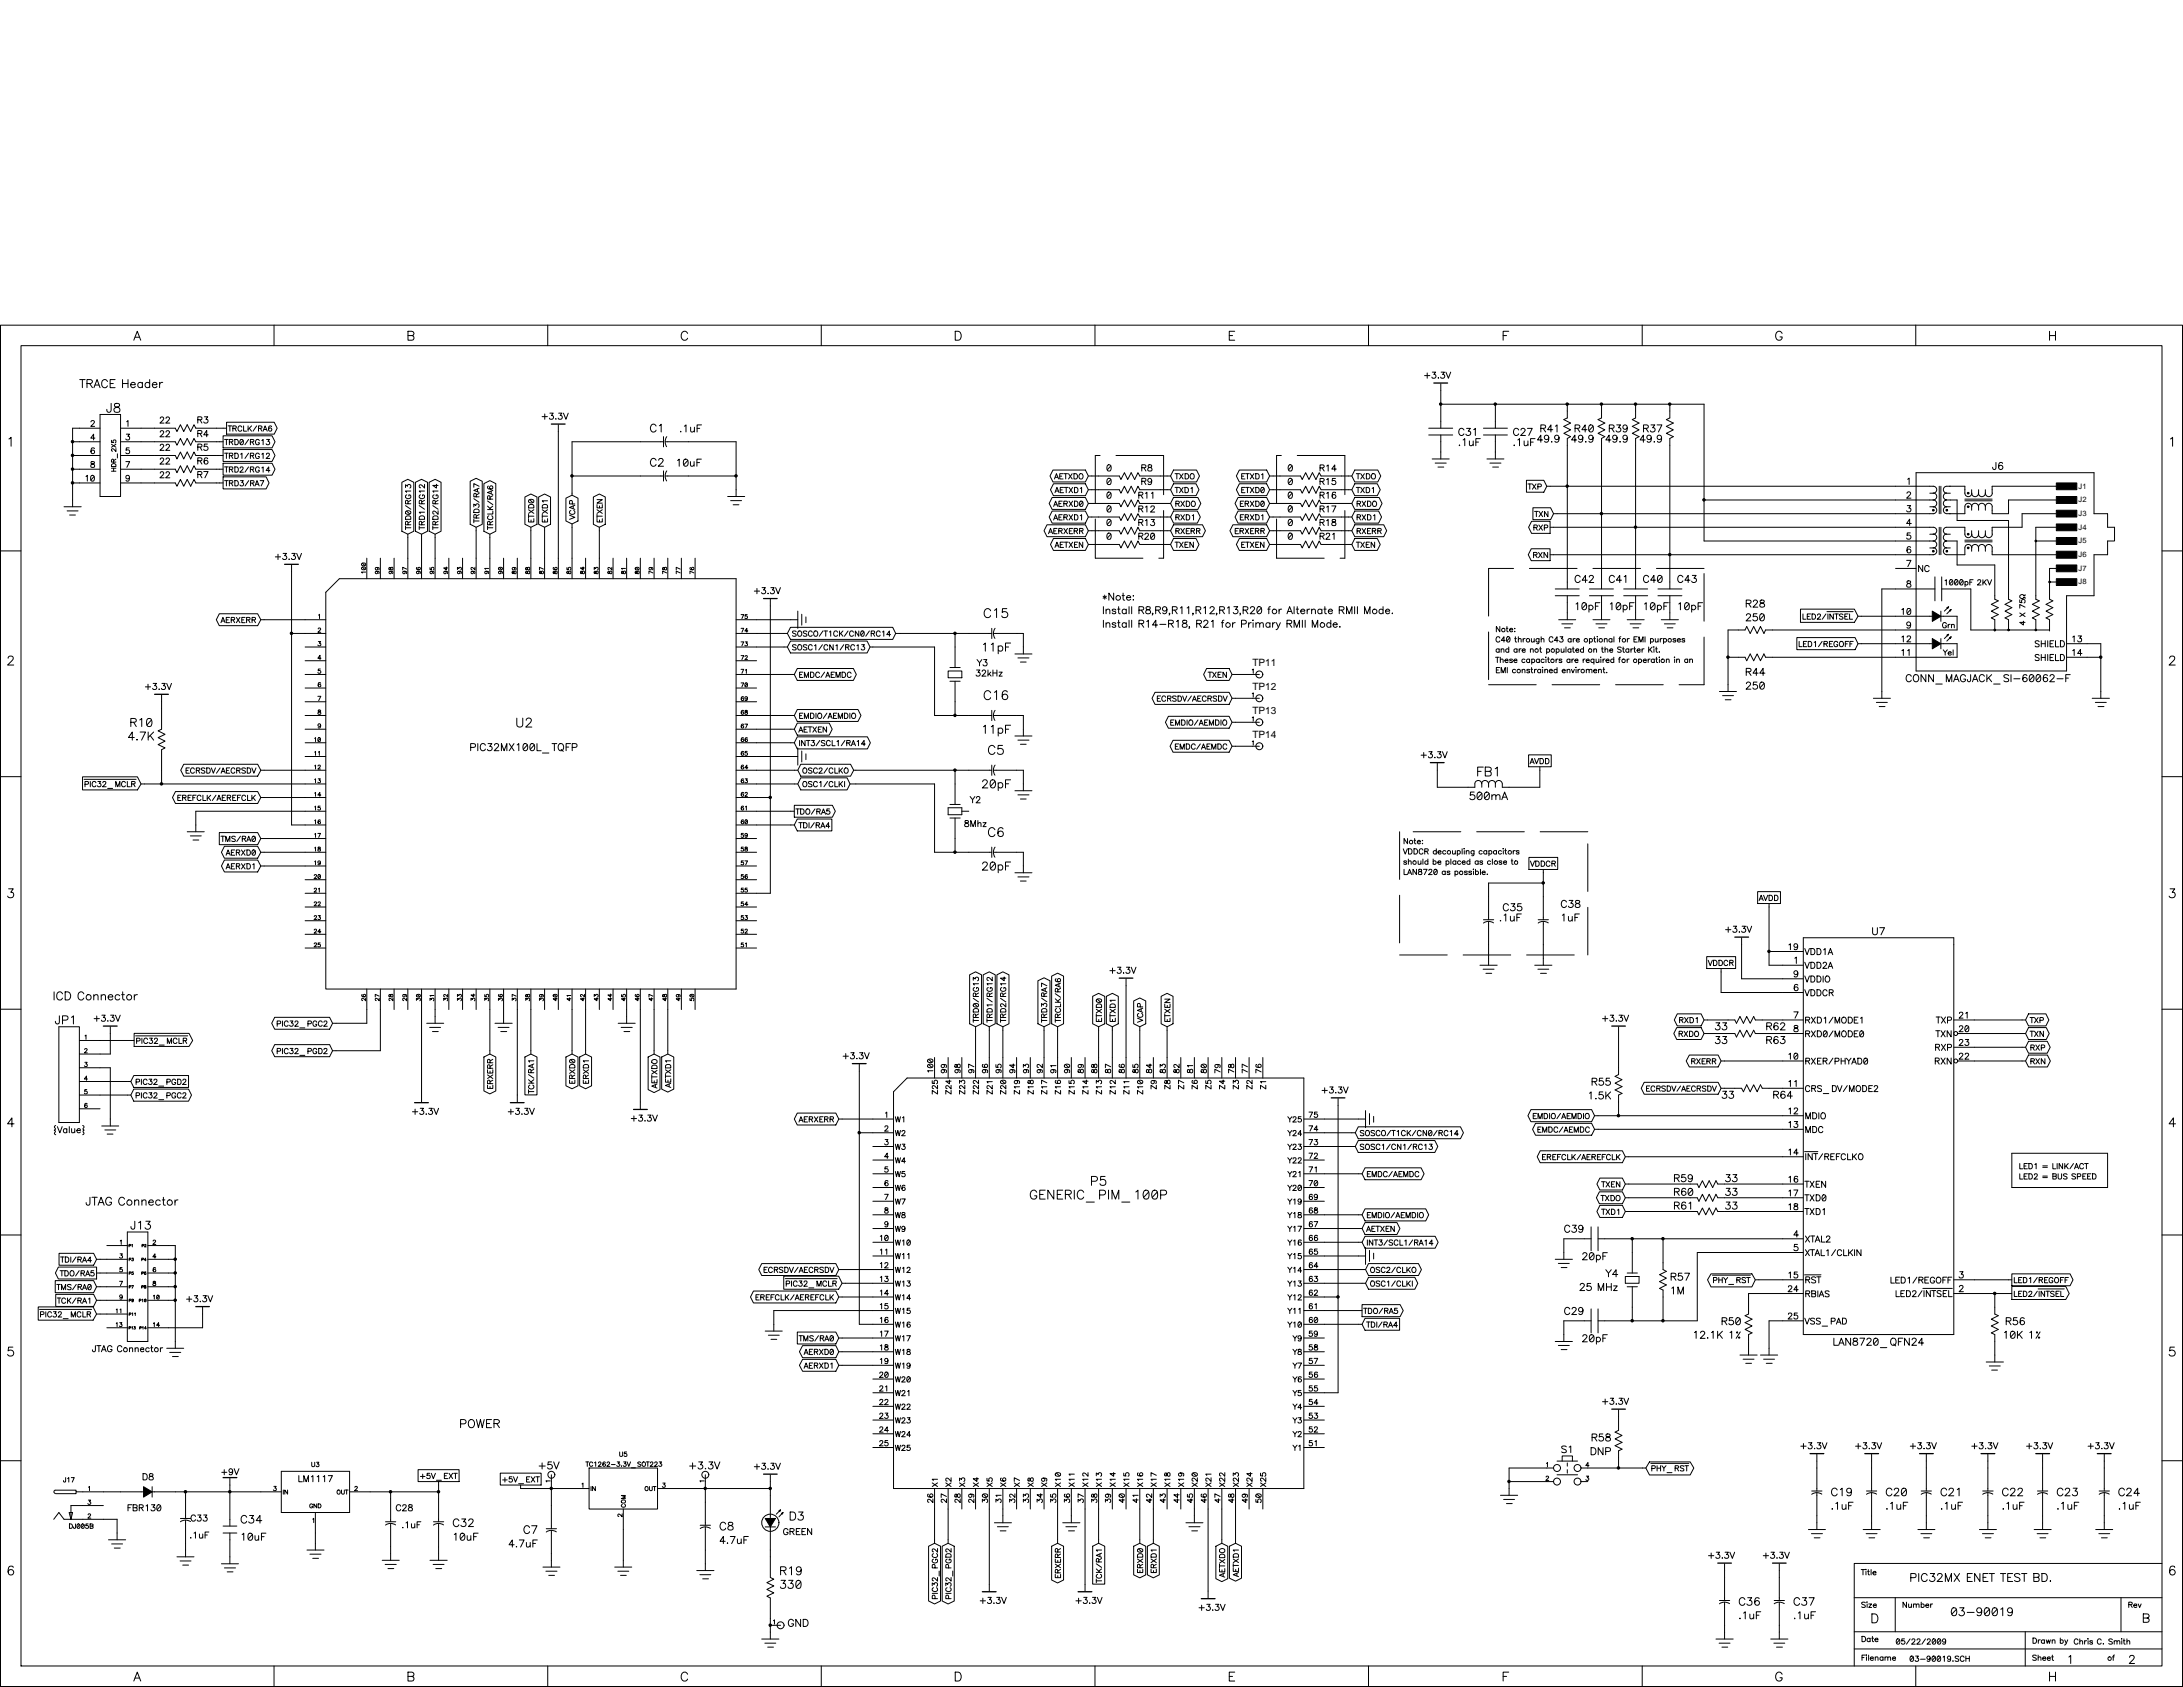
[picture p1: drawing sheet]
<svg xmlns="http://www.w3.org/2000/svg" width="279mm" height="216mm" viewBox="0 0 279 216" stroke-linecap="round" stroke-linejoin="round" font-family="sans-serif">
<defs><g id="words">
<g font-size="1.3">
<text x="160.3" y="88.3">TP12</text>
<text x="160.3" y="85.2">TP11</text>
<text x="160.3" y="94.4">TP14</text>
<text x="160.3" y="91.3">TP13</text>
</g>
<g font-size="1">
<text x="266" y="62.5">J1</text>
<text x="266" y="64.3">J2</text>
<text x="266" y="71.3">J6</text>
<text x="266" y="67.8">J4</text>
<text x="266" y="66">J3</text>
<text x="266" y="69.5">J5</text>
<text x="266" y="73">J7</text>
<text x="266" y="74.8">J8</text>
</g>
</g></defs>
<g fill="none" stroke="#000" stroke-width=".13">
<path d="M.1 41.6h279.2v174.2h-279.2zM1.1 56.2l.3-.2v1.1M2.7 44.2h274v169h-274zM9.3 58.3h3.5M9.3 56.5h3.5M10.2 48.6h.7M10.5 48.6v1M11.1 49.1h.5l.2-.1v-.2v-.1l-.2-.1h-.5v1M11.5 49.1l.3 .5M11.6 54l.2-.2 .2 .1 .1 .1-.5 .6h.5M11.7 59.1v.2l.3 .1 .1 .2a.26 .26 0 0 1-.2 .2 .26 .26 0 0 1-.3-.1v-.2l.5-.3-.1-.1zM12 49.6l.4-1 .4 1"/>
<path d="M12.1 57.4l-.1-.1a.37 .37 0 0 0-.4 .3 .37 .37 0 0 0 .3 .5 .24 .24 0 0 0 .2-.3 .24 .24 0 0 0-.2-.2 .24 .24 0 0 0-.3 .2M12.1 56.1h-.5l.4-.5v.7M12.2 49.3h.5M12.8 53h2.6v10.5h-2.6zM12.8 54.8h-3.5v10.1M13.8 48.8a.38 .38 0 0 0-.5-.2 .38 .38 0 0 0-.3 .4l.1 .5 .2 .1h.3l.2-.2M14.1 49.1h.4M14.2 51.6v.9a.29 .29 0 0 1-.3 .3 .29 .29 0 0 1-.2-.4M14.3 56.3v.3h.2a.2 .2 0 0 1 0-.3 .2 .2 0 0 1 .3 .1 .2 .2 0 0 1-.1 .3M14.3 59.9h.5M14.3 56.9l.5 .3M14.4 59.4h.4v.3h-.5z"/>
<path d="M14.5 59.1v-.3h-.1l-.1 .1v.2h.5M14.5 59.9v.4M14.7 51.7a.24 .24 0 0 0 .1 .4 .4 .4 0 0 1 .5 .1 .4 .4 0 0 1-.1 .5h-.5l-.1-.3 .1-.2 .6-.3-.1-.2zM14.7 48.6h-.6v1h.6M14.8 57.4v.4l-.4-.4-.1 .1 .1 .2M14.8 58.8l-.3 .1M14.8 56.9l-.5 .3M15 58.1v.5M15.4 56.5h7l.2 .5 .5-.9 .4 .9 .5-.9 .4 .9 .4-.9 .3 .4h3.5M15.4 54.8h7l.2 .4 .5-.8 .4 .8 .5-.8 .4 .8 .4-.8 .3 .4h3.9M15.7 49.1h.7M15.7 48.6v1"/>
<path d="M16.1 59.1h.5l-.4 .7M16.2 55.6h.4l-.2 .2a.25 .25 0 0 1 .1 .4 .25 .25 0 0 1-.4 0M16.2 54l.2-.2v.8M16.4 48.6v1M16.5 57.3h-.3l-.1 .3a.26 .26 0 0 1 .4 0 .26 .26 0 0 1 0 .4 .26 .26 0 0 1-.4-.1M16.7 49.2h.6a.33 .33 0 0 0-.3-.2 .33 .33 0 0 0-.3 .3 .33 .33 0 0 0 .3 .3l.3-.1M17.1 43.5l.5-1.1 .4 1.1M17.3 43.2h.5M18.2 49.1l-.1-.1h-.3l-.1 .1v.3l.1 .2h.3l.1-.1M18.2 48.9v.7M19.2 49.1l-.2-.1h-.3l-.1 .1v.3l.1 .2h.3l.2-.1M19.2 48.6v1"/>
<path d="M19.5 49.2h.6a.33 .33 0 0 0-.4-.2 .33 .33 0 0 0-.3 .3 .33 .33 0 0 0 .3 .3l.4-.1M20.4 48.9v.7M20.5 55.3l.2-.2h.1l.2 .2-.2 .2-.3 .4h.5M20.5 53.6l.2-.2h.1l.2 .1-.2 .3-.3 .3h.5M20.5 57l.2-.1h.1l.2 .1-.2 .3-.3 .3h.5M20.5 58.8l.2-.2h.1l.2 .2-.2 .2-.3 .4h.5M20.8 48.9a.32 .32 0 0 0-.4 .3M21.3 55.3l.1-.2h.1l.2 .2-.1 .2-.4 .4h.5M21.3 53.6l.1-.2h.1l.2 .1-.1 .3-.4 .3h.5M21.3 57l.1-.1h.1l.2 .1-.1 .3-.4 .3h.5M21.3 58.8l.1-.2h.1l.2 .2-.1 .2-.4 .4h.5M25.3 55.5h.5v-.3l-.5-.1v.8"/>
<path d="M25.3 53.7h.5v-.3l-.5-.1v.8M25.3 57.2h.5v-.3l-.5-.1v.8M25.3 59l.5-.1v-.2l-.5-.1v.8M25.6 55.5l.2 .4M25.6 53.7l.2 .4M25.6 57.2l.2 .4M25.6 59l.2 .4M26.2 53.3h.4l-.2 .4a.27 .27 0 0 1 .2 .2 .27 .27 0 0 1-.2 .3 .27 .27 0 0 1-.3-.2M26.5 56.8h-.3l-.1 .4a.29 .29 0 0 1 .5 0 .29 .29 0 0 1-.1 .4 .29 .29 0 0 1-.4-.1M26.6 58.7l-.2-.1a.44 .44 0 0 0-.3 .4 .44 .44 0 0 0 .3 .4 .25 .25 0 0 0 .2-.2 .25 .25 0 0 0-.2-.3 .25 .25 0 0 0-.3 .2M26.6 55.6h-.5l.4-.5v.8M28.6 58.3h-3.5l-.3-.5-.4 .9-.4-.9-.5 .9-.4-.9-.5 .9-.2-.4h-7"/>
<path d="M28.6 57.5h6.2l.4 .8-.4 .8h-6.2zM28.6 55.8h6.2l.4 .7-.4 .8h-6.2zM28.6 59.3h6.2l.4 .7-.4 .8h-6.2zM28.7 58h.5M28.7 56.2h.5M28.7 59.8h.5M29 56.2v.7M29 58v.7M29 59.8v.6M29 54h6.1l.4 .8-.4 .8h-6.1zM29.2 54.5h.5M29.4 58.3h.3l.1-.2-.4-.1v.7"/>
<path d="M29.4 56.6l.3-.1 .1-.2-.4-.1v.7M29.4 54.5v.7M29.6 58.3l.2 .4M29.6 56.6l.2 .3M29.8 54.8h.4v-.2l-.4-.1v.7M30 54.8l.2 .4M30.1 58h.2a.37 .37 0 0 1 .2 .3 .37 .37 0 0 1-.2 .4h-.2zM30.1 56.2h.2a.37 .37 0 0 1 .2 .4 .37 .37 0 0 1-.2 .3h-.2zM30.1 59.8h.2a.37 .37 0 0 1 .2 .3 .37 .37 0 0 1-.2 .3h-.2zM30.7 59.9l.2-.1h.2v.1l-.1 .2-.3 .3h.5M30.8 56.3l.2-.1a.39 .39 0 0 1 0 .7h-.2l-.1-.3zM30.8 58.1l.2-.1v.7"/>
<path d="M30.9 54.7a.25 .25 0 0 0-.2-.2 .25 .25 0 0 0-.2 .3v.3l.1 .1h.3v-.2M31.1 56.4l-.4 .4M31.2 54.5v.7h.4M31.8 54.5v.7M31.8 58l-.5 .7M31.8 59.8l-.5 .6M31.8 56.2l-.5 .7M31.9 54.8l.3 .4M32 58.3h.4l.1-.2-.5-.1v.7M32 56.6l.4-.1 .1-.2-.5-.1v.7M32.2 54.5l-.4 .5M32.3 58.3l.2 .4"/>
<path d="M32.3 56.6l.2 .3M32.9 54.5l-.5 .7M33.1 54.8h.4v-.2l-.4-.1v.7M33.2 58.2l-.1-.2a.35 .35 0 0 0-.4 .3 .35 .35 0 0 0 .2 .4l.3-.1v-.2h-.2M33.2 59.9l-.1-.1a.35 .35 0 0 0-.4 .2 .35 .35 0 0 0 .2 .4l.3-.1v-.1h-.2M33.2 56.4l-.1-.1a.35 .35 0 0 0-.4 .2 .35 .35 0 0 0 .2 .4l.3-.1v-.1h-.2M33.3 54.8l.2 .4M33.5 58.1l.2-.1v.7M33.5 59.9l.2-.1v.6M33.5 56.4l.2-.2v.7M33.7 55.2l.2-.7 .3 .7M33.8 55h.3"/>
<path d="M34.1 58.2l.1-.2h.2l.1 .1-.1 .3-.3 .3h.4M34.1 56.2h.4l-.2 .3a.23 .23 0 0 1 .2 .4 .23 .23 0 0 1-.4-.1M34.8 54.6l-.2-.1a.33 .33 0 0 0-.3 .4 .33 .33 0 0 0 .4 .3 .21 .21 0 0 0 0-.4 .21 .21 0 0 0-.3 .2M35.1 41.6v2.6M52.2 42.4l.7 .1 .1 .2-.1 .2h-.2l.3 .3a.3 .3 0 0 1-.3 .3h-.5zM52.2 42.9h.5M69.4 53.3h.7M69.7 53v.7M70.1 41.6v2.6M70.4 52.9h.4l-.2 .3a.27 .27 0 0 1 .2 .2 .27 .27 0 0 1-.2 .3 .27 .27 0 0 1-.3-.2M71.1 53.6h.1M71.5 54.4v19.7"/>
<path d="M71.5 52.9h.4l-.2 .3a.27 .27 0 0 1 .3 .2 .27 .27 0 0 1-.3 .3 .27 .27 0 0 1-.3-.2M72.1 52.9l.3 .8 .3-.8M84 54.5a.35 .35 0 0 0-.6-.2 .58 .58 0 0 0 .1 1l.3-.1 .2-.1M84 58.9a.35 .35 0 0 0-.6-.2 .58 .58 0 0 0 .1 1l.3-.1 .2-.2M84.3 58.9l.1-.2h.3l.2 .3-.7 .7h.7M84.4 54.5l.2-.2v1M84.9 56.5h-11.7v6.9M84.9 55.9v1.3M85.1 56.5h9.1v7M85.3 55.9a1.14 1.14 0 0 0 0 1.3M86.7 58.9l.2-.1v.9M87.1 55.2h.1z"/>
<path d="M87.6 54.5l.2-.1v.9M87.6 58.8a.31 .31 0 0 1 .4 .1l.1 .3a.38 .38 0 0 1-.4 .5 .59 .59 0 0 1-.1-.9zM88 42.7a.43 .43 0 0 0-.5-.3 .43 .43 0 0 0-.3 .4 .51 .51 0 0 0 .1 .6 .51 .51 0 0 0 .5 .1l.2-.2M88 58.9l-.5 .6M88.4 59.1v.5l.2 .1 .2-.2M88.4 54.7v.5l.2 .1 .3-.2M88.8 59.1v.6M88.9 54.7v.6M89.2 59.2h.3M89.2 54.8h.4M89.8 58.8h-.6v.9M89.8 54.4h-.6v.9"/>
<path d="M105.1 41.6v2.6M122.3 42.4h.3a.61 .61 0 0 1 .4 .6 .61 .61 0 0 1-.4 .5h-.3zM140.1 41.6v2.6M141.8 59.5h.1a.41 .41 0 0 1 .3 .4 .41 .41 0 0 1-.3 .4 .49 .49 0 0 1-.1-.8zM142.2 59.6l-.5 .5M146.1 59.9l.5-.1v-.2l-.5-.1v.8M146.4 59.9l.3 .4M147 59.5v.3l.3 .1 .1 .1a.26 .26 0 0 1-.3 .3 .26 .26 0 0 1-.1-.4l.4-.1v-.2l-.2-.1zM157.3 42.9h.5M158 42.4h-.7v1.1h.7M165 59.5h.1a.41 .41 0 0 1 .3 .4 .41 .41 0 0 1-.3 .4 .49 .49 0 0 1-.1-.8zM165.4 59.6l-.5 .5"/>
<path d="M169 59.9l.4-.1 .1-.1-.1-.1-.4-.1v.8M169.2 59.9l.3 .4M169.8 59.6l.2-.1v.8M175.2 41.6v2.6M182.3 48.1h.7M182.7 47.7v.7M182.9 54.8h3M182.9 55.7h3M183.3 58.7h2.2M183.3 47.6h.4l-.2 .3a.27 .27 0 0 1 .3 .3 .27 .27 0 0 1-.2 .3 .27 .27 0 0 1-.3-.2M183.7 59.3h1.4M184 59.8h.8"/>
<path d="M184.1 48.3h.1M184.4 49.1v5.7M184.4 55.7v3M184.4 51.7h33.7v17.5h29.3M184.4 47.6h.5l-.3 .3a.27 .27 0 0 1 .3 .3 .27 .27 0 0 1-.2 .3 .27 .27 0 0 1-.3-.2M185.1 47.6l.3 .8 .3-.8M186.8 57h.1M187.3 56.3l.2-.2v.9M187.4 55a.33 .33 0 0 0-.3-.2 .33 .33 0 0 0-.3 .2 .44 .44 0 0 0 0 .5 .44 .44 0 0 0 .4 .2l.2-.2M187.7 54.8h.5l-.3 .4a.3 .3 0 0 1 .3 .3 .3 .3 0 0 1-.2 .3 .3 .3 0 0 1-.4-.2M188.1 56.4v.6h.2l.3-.1M188.6 56.4v.6"/>
<path d="M188.6 55l.2-.2v.9M188.9 56.6h.3M189.5 56.1h-.6v.9M189.9 54.8h3M189.9 55.7h3M190.3 58.7h2.2M190.7 59.3h1.4M191.1 59.8h.7M191.4 55.7v3M191.4 51.7v3.1M192.4 42.9h.4M193.1 42.4h-.7v1.1"/>
<path d="M193.8 57h.1M194.3 56.3l.2-.2v.9M194.4 55a.33 .33 0 0 0-.3-.2 .33 .33 0 0 0-.3 .2 .44 .44 0 0 0 0 .5 .44 .44 0 0 0 .4 .2l.2-.2M194.7 55l.1-.1 .2-.1 .2 .3-.6 .6h.6M195.1 56.4v.6h.2l.3-.1M195.5 54.8h.6l-.4 .9M195.6 56.4v.6M195.9 56.6h.3M196.5 56.1h-.6v.9M197.2 54.8h.5l.1-.1v-.2l-.6-.1v.9M197.4 56.3h-.6l.4-.6v.9M197.5 54.8l.3 .5"/>
<path d="M198.2 56a.29 .29 0 0 1-.4 .2 .29 .29 0 0 1-.1-.4 .29 .29 0 0 1 .5 0 .48 .48 0 0 1-.3 .8l-.2-.1M198.6 56.5h.1M198.7 55h-.6l.4-.6v.9M199.1 54.5l.2-.1v.9M199.5 56a.29 .29 0 0 1-.4 .2 .29 .29 0 0 1-.1-.4 .29 .29 0 0 1 .5 0 .48 .48 0 0 1-.3 .8l-.2-.1M200.6 51.7v1.8l-.4 .2 .8 .4-.8 .5 .8 .4-.8 .5 .8 .4-.4 .2v19.3M201.6 54.8h.5l.1-.1v-.2l-.6-.1v.9M201.8 56.3h-.7l.5-.6v.9M201.9 54.8l.3 .5M202.6 56a.29 .29 0 0 1-.4 .2 .29 .29 0 0 1-.1-.4 .29 .29 0 0 1 .4 0 .48 .48 0 0 1-.3 .8l-.1-.1M203 56.5v.1zM203.1 55h-.6l.4-.6v.9"/>
<path d="M203.5 54.4a.31 .31 0 0 1 .4 .1v.3a.38 .38 0 0 1-.3 .5 .59 .59 0 0 1-.1-.9zM203.9 56a.29 .29 0 0 1-.4 .2 .29 .29 0 0 1-.1-.4 .29 .29 0 0 1 .5 0 .48 .48 0 0 1-.4 .8l-.1-.1M203.9 54.5l-.5 .6M205 51.7v1.8l-.5 .2 .9 .4-.9 .5 .9 .4-.9 .5 .9 .4-.4 .2v19.3M206 54.8h.5l.1-.1-.1-.2-.5-.1v.9M206.2 56.3h-.7l.5-.6v.9M206.3 54.8l.3 .5M206.9 54.4h.5l-.3 .3a.3 .3 0 0 1 .3 .3 .3 .3 0 0 1-.2 .3 .3 .3 0 0 1-.4-.2M207 56a.29 .29 0 0 1-.4 .2 .29 .29 0 0 1-.1-.4 .29 .29 0 0 1 .4 0 .48 .48 0 0 1-.3 .8l-.2-.1M207.3 56.5v.1zM208.3 54.7a.29 .29 0 0 1-.4 .3 .29 .29 0 0 1-.1-.5 .29 .29 0 0 1 .4 0 .45 .45 0 0 1 .1 .5 .45 .45 0 0 1-.5 .2M208.3 56a.29 .29 0 0 1-.4 .2 .29 .29 0 0 1-.1-.4 .29 .29 0 0 1 .4 0 .48 .48 0 0 1-.3 .8l-.1-.1"/>
<path d="M209.3 51.7v1.8l-.4 .2 .9 .4-.9 .5 .9 .4-.9 .5 .9 .4-.5 .2v19.3M210.2 41.6v2.6M210.4 54.8h.5l.1-.1-.1-.2-.5-.1v.9M210.6 56.3h-.7l.4-.6v.9M210.7 54.8l.3 .5M211.3 54.4h.5l-.3 .3a.3 .3 0 0 1 .3 .3 .3 .3 0 0 1-.2 .3 .3 .3 0 0 1-.4-.2M211.3 56a.29 .29 0 0 1-.3 .2 .29 .29 0 0 1-.2-.4 .29 .29 0 0 1 .5 0 .48 .48 0 0 1-.3 .8l-.2-.1M211.7 56.6h.1zM212.1 54.4h.6l-.4 .9M212.7 56a.29 .29 0 0 1-.4 .2 .29 .29 0 0 1-.1-.4 .29 .29 0 0 1 .4 0 .48 .48 0 0 1-.3 .8l-.2-.1M213.7 51.7v1.8l-.4 .2 .9 .4-.9 .5 .9 .4-.9 .5 .9 .4-.5 .2v19.3M228.1 42.7a.43 .43 0 0 0-.5-.3 .43 .43 0 0 0-.3 .4v.3a.41 .41 0 0 0 .4 .4 .41 .41 0 0 0 .4-.4h-.3"/>
<path d="M245.2 41.6v2.6M255.5 59.2l-.1 .8-.1 .1-.2-.1-.1-.2M256.3 59.3v-.1a.45 .45 0 0 0-.6 .4 .45 .45 0 0 0 .4 .5 .28 .28 0 0 0 .2-.3 .28 .28 0 0 0-.2-.3 .28 .28 0 0 0-.3 .3M262.3 42.9h.8M262.3 42.4v1.1M263.1 42.4v1.1M277.8 56.2l.3-.2v1.1M.1 70.5h2.6M8.2 64.9h2.2M8.6 65.4h1.4M8.9 65.9h.8M9.3 61.8h3.5"/>
<path d="M9.3 60h3.5M11 61l.2-.2v.8M11.7 60.9l.2-.1a.42 .42 0 0 1 0 .8l-.3-.2v-.4zM12 61l-.4 .4M14.3 60.3h.5M15.4 60h7l.2 .5 .5-.9 .4 .9 .5-.9 .4 .9 .4-.9 .3 .4h3.5M15.4 61.8h7l.2 .4 .5-.8 .4 .8 .5-.8 .4 .8 .4-.8 .3 .4h3.5M16.6 61.1a.23 .23 0 0 1-.3 .2 .23 .23 0 0 1-.1-.4 .23 .23 0 0 1 .3 0l.1 .2a.37 .37 0 0 1-.2 .5l-.3-.1M20.5 60.6l.2-.2h.1l.2 .1-.2 .3-.3 .4h.5M21.3 60.6l.1-.2h.1l.2 .1-.1 .3-.4 .4h.5M25.3 60.7h.5v-.3l-.5-.1v.9M25.6 60.7l.2 .5"/>
<path d="M26.1 60.3h.5l-.4 .9M28.1 78.5h4.9l.4 .8-.4 .8h-4.9l-.4-.8zM28.3 79.7l.2-.7 .3 .7M28.4 79.5h.3M28.6 61h5.5l.3 .8-.3 .8h-5.5zM28.7 61.5h.5M29 79.3h.2M29 61.5v.7M29.4 61.8h.3l.1-.2-.4-.1v.7M29.4 60.1l.3-.1 .1-.2h-.4v.6M29.4 79h-.4v.7h.4M29.6 61.8l.2 .4"/>
<path d="M29.6 60.1l.2 .3M29.6 79.3h.4v-.2l-.4-.1v.7M29.8 79.3l.2 .4M30.1 61.5h.2a.37 .37 0 0 1 .2 .3 .37 .37 0 0 1-.2 .4h-.2zM30.2 79l.5 .7M30.7 79l-.5 .7M30.8 61.5h.3l-.2 .3a.23 .23 0 0 1 .2 .3 .23 .23 0 0 1-.4 0M30.9 79.3h.3M31.4 79h-.5v.7h.5M31.6 79.3h.3l.1-.2-.4-.1v.7M31.8 79.3l.2 .4M31.8 61.5l-.4 .7"/>
<path d="M32 60.1l.4-.1 .1-.2h-.5v.6M32.1 61.8h.3l.1-.2-.4-.1v.7M32.3 79.3h.3l.1-.2-.4-.1v.7M32.3 60.1l.2 .3M32.3 61.8l.2 .4M32.5 79.3l.2 .4M32.6 62.2l.3-.7 .3 .7M32.7 62h.4M33.3 61.5h.5l-.4 .7M33.4 79.3h8.3M34.5 60.2h-.4l.3-.4v.6M35.2 71.3h.7"/>
<path d="M35.6 70.9v.7M36.2 70.8h.5l-.3 .3a.27 .27 0 0 1 .3 .3 .27 .27 0 0 1-.2 .3 .27 .27 0 0 1-.3-.2M37 71.5h.1M37.3 72.3v33.3h4.4M37.4 70.8h.4l-.3 .3a.27 .27 0 0 1 .3 .3 .27 .27 0 0 1-.2 .3 .27 .27 0 0 1-.3-.2M38 70.8l.3 .8 .3-.8M40.8 78.7l.1-.1v.6M43.4 74.1h50.8v52.5h-52.5v-50.8zM46.3 72.6a.26 .26 0 0 1 .3-.1 .26 .26 0 0 1 .2 .3 .26 .26 0 0 1-.3 .1 .26 .26 0 0 1-.2-.3zM46.3 72.1a.26 .26 0 0 1 .3-.1 .26 .26 0 0 1 .2 .3 .26 .26 0 0 1-.3 .1 .26 .26 0 0 1-.2-.3zM46.4 72.6l.3 .3M46.4 72.1l.3 .3"/>
<path d="M46.8 73.2h-.5l.1 .1M46.9 71.4v2.7M48.2 73.1a.16 .16 0 0 1 .1 .2 .16 .16 0 0 1-.2 .1 .16 .16 0 0 1 0-.3l.4 .1v.2M48.2 72.6a.16 .16 0 0 1 .1 .3 .16 .16 0 0 1-.2 0 .16 .16 0 0 1 0-.3l.4 .1v.2M48.7 71.4v2.7M49.8 72.6v.3h.1a.27 .27 0 0 1 .4-.3l-.1 .3h-.1l-.1-.3zM50 73.1a.16 .16 0 0 1 .1 .2 .16 .16 0 0 1-.3 .1 .16 .16 0 0 1 0-.3l.5 .1-.1 .2M50.4 71.4v2.7M51.4 61.7l.8-.4 .8 .4v6.3l-.8 .4-.8-.4zM51.7 73.1a.16 .16 0 0 1 .1 .2 .16 .16 0 0 1-.2 .1 .16 .16 0 0 1 0-.3l.4 .1v.2M51.9 64.7l.7 .5M51.9 62.4v-.4l.3 .2a.23 .23 0 0 1 .3-.1 .23 .23 0 0 1 0 .4"/>
<path d="M51.9 67.5h.7M51.9 67.3v.5M51.9 66.1a.39 .39 0 0 1 .7 .1v.3h-.7zM51.9 65.5a.42 .42 0 0 1 .7 .1 .34 .34 0 0 1-.4 .2 .34 .34 0 0 1-.3-.2zM52 65.4l.5 .4M52 72.8l-.5-.2v.3M52.1 63.3l-.2 .1a.35 .35 0 0 0 .3 .4 .35 .35 0 0 0 .4-.2l-.1-.2-.2-.1v.2M52.2 68.4v5.7M52.2 67.2v-.4l-.2-.1-.1 .5h.7M52.2 64.5v-.4h-.2l-.1 .4h.7M52.6 66.7l-.4 .2M52.6 64l-.4 .2"/>
<path d="M52.6 62.8h-.7l.1 .2M53.2 61.7l.8-.4 .7 .4v6.3l-.7 .4-.8-.4zM53.4 72.6h-.1a.23 .23 0 0 0 .2 .3 .23 .23 0 0 0 .2-.3 .16 .16 0 0 0-.2 .1 .16 .16 0 0 0 .1 .2M53.5 73.1a.16 .16 0 0 1 .1 .2 .16 .16 0 0 1-.3 .1 .16 .16 0 0 1 .1-.3l.4 .1-.1 .2M53.7 64.7l.6 .5M53.7 67.5h.6M53.7 67.3v.5M53.7 66.1a.39 .39 0 0 1 .6 .1v.3h-.6zM53.8 63.3l-.1 .1a.35 .35 0 0 0 .2 .4 .35 .35 0 0 0 .4-.2v-.2l-.2-.1v.2M54 68.4v5.7M54 67.2v-.4l-.3-.1v.5h.6M54 64.5v-.4h-.3v.4h.6"/>
<path d="M54.3 66.7l-.3 .2M54.3 64l-.3 .2M54.3 62v.5l-.3-.4-.2-.1-.1 .1v.2l.1 .1M54.3 65.6h-.6l.1 .1M54.3 62.8h-.6l.1 .2M54.9 61.7l.8-.4 .8 .4v6.3l-.8 .4-.8-.4zM55 72.6v.3h.2a.18 .18 0 0 1 0-.3 .18 .18 0 0 1 .3 .1 .18 .18 0 0 1 0 .2M55.2 73.1a.16 .16 0 0 1 .1 .2 .16 .16 0 0 1-.2 .1 .16 .16 0 0 1 0-.3l.4 .1v.2M55.4 64.7l.7 .5M55.4 67.5h.7M55.4 67.3v.5M55.4 66.1a.39 .39 0 0 1 .7 .1v.3h-.7z"/>
<path d="M55.6 63.3l-.2 .1a.35 .35 0 0 0 .3 .4 .35 .35 0 0 0 .4-.2l-.1-.2-.2-.1v.2M55.7 68.4v5.7M55.7 67.2v-.4l-.2-.1-.1 .5h.7M55.7 64.5v-.4h-.2l-.1 .4h.7M55.9 62v.5l-.5-.4h.7M56.1 66.7l-.4 .2M56.1 64l-.4 .2M56.1 65.4v.4l-.3-.3-.3-.1-.1 .1v.2l.2 .1M56.1 62.8h-.7l.1 .2M57 73.1a.16 .16 0 0 1 .1 .2 .16 .16 0 0 1-.3 .1 .16 .16 0 0 1 .1-.3l.4 .1-.1 .2M57.1 72.6v.3l-.3-.2h.5M57.4 71.4v2.7"/>
<path d="M58.5 72.9v-.3l.2 .2a.18 .18 0 0 1 .3-.2 .17 .17 0 0 1 0 .3M58.7 73.1a.16 .16 0 0 1 .1 .2 .16 .16 0 0 1-.2 .1 .16 .16 0 0 1 0-.3l.4 .1v.2M59.2 71.4v2.7M60.2 61.6l.7-.4 .8 .4v5.5l-.8 .4-.7-.4zM60.5 73.1a.16 .16 0 0 1 .1 .2 .16 .16 0 0 1-.3 .1 .16 .16 0 0 1 0-.3l.5 .1-.1 .2M60.6 63.8l.7 .5M60.6 64.9v-.4l.3 .2a.23 .23 0 0 1 .4-.2 .23 .23 0 0 1-.1 .4M60.6 66.7h.7M60.6 66.4v.5M60.7 65.3a.39 .39 0 0 1 .6 .1v.2h-.7zM60.8 72.6v.3l-.2-.2-.3-.1v.2l.1 .1M60.9 67.5v6.6"/>
<path d="M61 66.3l-.1-.4h-.2l-.1 .4h.7M61 63.6l-.1-.4h-.2l-.1 .4h.7M61.1 62.6v.3M61.3 65.8l-.3 .3M61.3 63.1l-.3 .3M61.3 62.5l-.7 .3 .7 .2M61.3 62.2l-.7-.3v.5M61.9 61.9l.8-.4 .8 .4v6.1l-.8 .4-.8-.4zM62.2 73.1a.16 .16 0 0 1 .1 .2 .16 .16 0 0 1-.2 .1 .16 .16 0 0 1 0-.3l.4 .1v.2M62.4 64.1l.7 .5M62.4 67.5h.7M62.4 67.3v.5"/>
<path d="M62.4 65.2h.7M62.4 64.8l.5 .4M62.5 62.2l-.1 .1a.33 .33 0 0 0 .4 .3 .33 .33 0 0 0 .3-.3 .21 .21 0 0 0-.4 0 .21 .21 0 0 0 .2 .3M62.5 72.7h-.5l.1 .2M62.6 66a.25 .25 0 0 0-.2 .3 .25 .25 0 0 0 .3 .2l.3-.1 .1-.1v-.2l-.2-.1M62.7 68.4v5.7M62.7 67.2v-.4l-.2-.1-.1 .5h.7M62.7 63.9v-.4h-.2l-.1 .4h.7M62.9 62.9v.3M63.1 66.7l-.4 .2M63.1 63.4l-.4 .2M63.1 64.8l-.4 .3"/>
<path d="M63.1 62.8l-.7 .2 .7 .3M63.1 65.4v.4h-.7M63.8 72.7a.25 .25 0 0 1 .3-.1 .25 .25 0 0 1 .2 .3 .25 .25 0 0 1-.3 .1 .25 .25 0 0 1-.2-.3zM63.9 72.6l.3 .3M64 73.1a.16 .16 0 0 1 .1 .2 .16 .16 0 0 1-.3 .1 .16 .16 0 0 1 .1-.3l.4 .1-.1 .2M64.5 71.4v2.7M65.6 73.1v.3h.1a.27 .27 0 0 1 .3-.3v.3h-.2l-.1-.3zM65.7 72.6a.16 .16 0 0 1 .1 .3 .16 .16 0 0 1-.2 0 .16 .16 0 0 1 0-.3l.4 .1v.2M66.2 71.4v2.7M67.2 63.6l.7-.4 .8 .4v3.5l-.8 .4-.7-.4zM67.3 73.1v.3h.1a.27 .27 0 0 1 .4-.3l-.1 .3h-.1l-.1-.3zM67.3 72.6v.3h.1a.27 .27 0 0 1 .4-.3l-.1 .3h-.1l-.1-.3z"/>
<path d="M67.6 66.4v.4h.7v-.4M67.6 66.1h.7M67.6 65.8v.5M67.6 65.2l.7 .5M67.7 64.7a.39 .39 0 0 1 .6 .1v.2h-.7zM67.7 64a.42 .42 0 0 1 .6 .1 .34 .34 0 0 1-.3 .3 .34 .34 0 0 1-.4-.3zM67.8 63.9l.4 .4M67.9 67.5v6.6M68 66.5v.3M68.3 65.2l-.7 .5M68.9 63.6l.8-.4 .8 .4v3.5l-.8 .4-.8-.4zM69.1 73.1v.3h.1a.27 .27 0 0 1 .3-.3v.3h-.2l-.1-.3z"/>
<path d="M69.4 66.4v.4h.7v-.4M69.4 66.1h.7M69.4 65.8v.5M69.4 65.2l.7 .5M69.4 64.7a.39 .39 0 0 1 .7 .1v.2h-.7zM69.6 72.8l-.6-.2v.3M69.7 67.5v6.6M69.7 66.5v.3M70.1 65.2l-.7 .5M70.1 64.1h-.7l.1 .2M70.8 73.1v.3h.1a.27 .27 0 0 1 .4-.3l-.1 .3h-.1l-.1-.3zM70.9 72.6h-.1a.23 .23 0 0 0 .3 .3 .23 .23 0 0 0 .1-.3 .16 .16 0 0 0-.2 .1 .16 .16 0 0 0 .1 .2"/>
<path d="M72.4 63.8l.8-.4 .8 .4v2.9l-.8 .4-.8-.4zM72.6 72.6v.3h.2a.18 .18 0 0 1 0-.3 .18 .18 0 0 1 .2 .1 .18 .18 0 0 1 0 .2M72.6 73.1v.3h.1a.27 .27 0 0 1 .3-.3v.3h-.1l-.2-.3zM72.9 65.9l.7 .3-.7 .3M73.1 65.3l-.2 .1v.2a.32 .32 0 0 0 .4 .2 .32 .32 0 0 0 .2-.4l-.1-.1M73.2 60.9h11.7M73.2 67.1v7M73.3 64.5l-.1-.4h-.2l-.1 .4h.7M73.4 64.8v.3M73.6 64.7l-.7 .2 .7 .3M74.3 73.1v.3h.1a.27 .27 0 0 1 .4-.3l-.1 .3h-.1l-.1-.3zM74.6 72.6v.3l-.3-.2h.5"/>
<path d="M75 71.4v2.7M75.9 63.6l.8-.4 .8 .4v3.5l-.8 .4-.8-.4zM76.1 72.9v-.3l.1 .2a.18 .18 0 0 1 .3-.2 .17 .17 0 0 1 0 .3M76.1 73.1v.3h.1a.27 .27 0 0 1 .3-.3v.3h-.2l-.1-.3zM76.4 66.4v.4h.7v-.4M76.4 64.6v.4h.7v-.4M76.4 63.9h.7l-.7 .5h.7M76.4 66.1h.7M76.4 65.8v.5M76.4 65.2l.7 .5M76.7 67.5v6.6M76.7 64.7v.3"/>
<path d="M76.7 66.5v.3M77.1 65.2l-.7 .5M77.8 73.1v.3h.1a.27 .27 0 0 1 .4-.3l-.1 .3h-.1l-.1-.3zM78.3 72.6v.3l-.2-.2-.2-.1-.1 .2 .1 .1M78.5 71.4v2.7M79.6 73.1v.3h.1a.27 .27 0 0 1 .3-.3v.3h-.2l-.1-.3zM80.1 72.7h-.6l.2 .2M80.2 71.4v2.7M81.3 73.1v.3h.1a.27 .27 0 0 1 .4-.3l-.1 .3h-.1l-.1-.3zM81.3 72.7a.25 .25 0 0 1 .3-.1 .25 .25 0 0 1 .2 .3 .25 .25 0 0 1-.3 .1 .25 .25 0 0 1-.2-.3zM81.4 72.6l.3 .3M82 71.4v2.7"/>
<path d="M83.2 72.6a.16 .16 0 0 1 .1 .3 .16 .16 0 0 1-.2 0 .16 .16 0 0 1 0-.3l.4 .1v.2M83.6 73.3l-.5-.2v.3M83.7 71.4v2.7M84.8 72.6v.3h.1a.27 .27 0 0 1 .4-.3l-.1 .3h-.1l-.1-.3zM84.9 60.3v1.3M85.3 73.3l-.5-.2v.3M85.3 60.3a1.14 1.14 0 0 0 0 1.3M85.5 71.4v2.7M87.1 73.3l-.5-.2v.3M87.1 72.8l-.5-.2v.3M87.2 71.4v2.7M88.4 72.6h-.1a.23 .23 0 0 0 .3 .3 .23 .23 0 0 0 .2-.3 .16 .16 0 0 0-.3 .1 .16 .16 0 0 0 .1 .2"/>
<path d="M88.8 73.3l-.5-.2v.3M89 71.4v2.7M93.1 63.5h2.2M93.5 64.1h1.4M93.8 64.6h.8M94.2 79.3h7.9M94.2 60.9h-9.1M94.8 78.7h.4l-.2 .5M95.6 78.7h-.2v.2a.18 .18 0 0 1 .2 0 .18 .18 0 0 1 0 .2 .18 .18 0 0 1-.3 0M96.5 75.6h.7M96.9 75.3v.7M97.5 75.2h.5l-.3 .3a.27 .27 0 0 1 .3 .2 .27 .27 0 0 1-.2 .3 .27 .27 0 0 1-.3-.2"/>
<path d="M98.3 75.9h.1M98.6 76.7v37.6h-4.4M98.7 75.2h.4l-.3 .3a.27 .27 0 0 1 .3 .2 .27 .27 0 0 1-.2 .3 .27 .27 0 0 1-.3-.2M99.3 75.2l.3 .8 .3-.8M102.1 78.2v2.2M102.6 78.6v1.4M103.1 79v.7M126.8 78.2a.43 .43 0 0 0-.5-.3 .43 .43 0 0 0-.3 .4 .48 .48 0 0 0 .1 .7 .48 .48 0 0 0 .6-.1l.1-.1M127.3 78.1l.3-.2v1.1M128.9 77.9h-.6v.5a.41 .41 0 0 1 .6 0 .41 .41 0 0 1-.1 .6 .41 .41 0 0 1-.6-.2M134 67.2h4.9l.4 .7-.4 .8h-4.9l-.4-.8zM134.2 68.3l.3-.7 .2 .7"/>
<path d="M134.3 68.1h.3M134.7 65.4h4.2l.4 .8-.4 .8h-4.2l-.4-.8zM134.7 63.7h4.2l.4 .7-.4 .8h-4.2l-.4-.8zM134.8 60.2h4.1l.4 .7-.4 .8h-4.1l-.4-.8zM134.8 68.9h4.1l.4 .8-.4 .7h-4.1l-.3-.7zM134.8 61.9h4.1l.4 .8-.4 .7h-4.1l-.3-.7zM134.9 66.5l.2-.6 .3 .6M134.9 64.8l.2-.7 .3 .7M134.9 67.9h.2M135 61.3l.2-.7 .3 .7M135 64.6h.3M135 66.3h.3"/>
<path d="M135 70.1l.3-.7 .3 .7M135 63.1l.3-.7 .3 .7M135.1 61.1h.3M135.1 69.8h.3M135.1 62.8h.3M135.3 67.6h-.4v.7h.4M135.5 67.9h.4v-.2l-.4-.1v.7M135.5 64.5h.3M135.5 66.2h.3M135.6 60.9h.3M135.7 69.7h.3M135.7 62.7h.3"/>
<path d="M135.7 67.9l.3 .4M136 65.9h-.5v.6h.5M136 64.1h-.5v.7h.5M136.1 60.6h-.5v.7h.5M136.1 69.4h-.4v.7h.4M136.1 62.4h-.4v.7h.4M136.2 66.2h.3l.1-.3h-.4v.6M136.2 64.5l.3-.1 .1-.2-.4-.1v.7M136.2 60.6h.4M136.2 67.6l.4 .7M136.2 69.4h.5M136.2 62.4h.5"/>
<path d="M136.4 66.2l.2 .3M136.4 64.5l.2 .3M136.4 60.6v.7M136.5 62.4v.7M136.5 69.4v.7M136.6 67.6l-.4 .7M136.8 60.6l.4 .7M136.8 69.4l.5 .7M136.8 62.4l.5 .7M136.8 65.9l.5 .6M136.8 64.1l.5 .7M136.9 67.9h.2"/>
<path d="M137.2 60.6l-.4 .7M137.3 67.6h-.4v.7h.4M137.3 69.4l-.5 .7M137.3 62.4l-.5 .7M137.3 65.9l-.5 .6M137.3 64.1l-.5 .7M137.5 60.6h.2a.37 .37 0 0 1 .2 .4 .37 .37 0 0 1-.2 .3h-.2zM137.5 67.9h.4v-.2l-.4-.1v.7M137.5 69.7h.3M137.5 62.4h.3a.37 .37 0 0 1 .2 .3 .37 .37 0 0 1-.2 .4h-.3zM137.5 65.9h.3a.37 .37 0 0 1 .2 .3 .37 .37 0 0 1-.2 .3h-.3zM137.5 64.1h.3a.37 .37 0 0 1 .2 .4 .37 .37 0 0 1-.2 .3h-.3z"/>
<path d="M137.7 67.9l.2 .4M137.9 69.4h-.4v.7h.4M138.2 67.9h.4v-.2l-.4-.1v.7M138.2 60.6h.2a.41 .41 0 0 1 .1 .7 .35 .35 0 0 1-.4-.2 .35 .35 0 0 1 .1-.5zM138.3 62.5l.1-.1v.7M138.3 64.2l.1-.1a.39 .39 0 0 1 0 .7h-.1l-.1-.3zM138.3 66l.1-.1v.6M138.4 67.9l.2 .4M138.6 69.4v.7l-.5-.7v.7M138.6 64.3l-.4 .4M139.3 64.4h4l.2 .5 .4-.9 .4 .9 .5-.9 .4 .9 .4-.9 .3 .4h3.9M139.3 66.2h4l.2 .4 .4-.9 .4 .9 .5-.9 .4 .9 .4-.9 .3 .5h3.9"/>
<path d="M139.3 60.9h4l.2 .5 .4-.9 .4 .9 .5-.9 .4 .9 .4-.9 .3 .4h3.9M139.3 62.7h4l.2 .4 .4-.9 .4 .9 .5-.9 .4 .9 .4-.9 .3 .5h3.9M141.2 76.3l.4 .3M141.2 79.4v.9M141.2 77.6v.9M141.4 76.2v.5M141.6 79.9l.2-.2h.2v.6M141.6 79.7v.6M141.6 78.1l.2-.1h.2v.5M141.6 78v.5M141.6 76.3l-.4 .3M141.8 66.5h.1a.41 .41 0 0 1 .3 .4 .41 .41 0 0 1-.3 .4 .49 .49 0 0 1-.1-.8z"/>
<path d="M141.8 63h.1a.41 .41 0 0 1 .3 .4 .41 .41 0 0 1-.3 .4 .49 .49 0 0 1-.1-.8zM141.8 64.8l.1-.1a.41 .41 0 0 1 .3 .4 .41 .41 0 0 1-.3 .4 .49 .49 0 0 1-.1-.7zM141.8 68.3l.1-.1a.41 .41 0 0 1 .3 .4 .41 .41 0 0 1-.3 .4 .49 .49 0 0 1-.1-.7zM141.8 61.3l.1-.1a.41 .41 0 0 1 .3 .4 .41 .41 0 0 1-.3 .4 .49 .49 0 0 1-.1-.7zM142.2 66.6l-.5 .5M142.2 63.1l-.5 .5M142.2 64.9l-.5 .5M142.2 68.4l-.5 .5M142.2 61.4l-.5 .5M142.5 75.9v.9l-.6-.9v.9M142.8 79.8l-.2-.1h-.2l-.1 .1 .5 .2v.2l-.3 .1-.2-.1M142.8 78.1l-.2-.1h-.2l-.1 .1 .5 .2v.2h-.3l-.2-.1"/>
<path d="M143 79.7h.3M143 78h.3M143.2 79.4v.7v.1l.2 .1M143.2 77.6v.8v.1h.2M143.6 76.2h.3M143.7 75.9v.7l.1 .2h.2M144.1 79.8l-.3-.1-.2 .2v.2l.2 .2 .3-.1M144.1 79.7v.6M144.1 78.1l-.3-.1-.2 .1v.3l.2 .1 .3-.1M144.1 78v.5M144.2 76.5h.5a.29 .29 0 0 0-.4-.2 .29 .29 0 0 0-.1 .4 .29 .29 0 0 0 .4 .1l.1-.1M144.5 79.4v.9"/>
<path d="M144.5 77.6v.9M144.8 79.4v.9M144.8 77.6v.9M145 76.3h.1zM145.1 76.7v.1zM145.8 66.9l.4-.1 .1-.1-.1-.2h-.4v.8M145.8 63.4l.4-.1 .1-.1-.1-.1-.4-.1v.8M145.8 65.1h.4l.1-.1-.1-.2-.4-.1v.8M145.8 68.6h.4l.1-.1-.1-.2-.4-.1v.8M145.8 79.8h.5l.1-.2-.1-.1-.5-.1v.9M145.8 78.1l.5-.1 .1-.1-.1-.2-.5-.1v.9M146 66.9l.3 .4"/>
<path d="M146 63.4l.3 .4M146 65.1l.3 .4M146 68.6l.3 .4M146.1 79.8l.3 .5M146.1 78.1l.3 .4M146.1 61.6h.5v-.3l-.5-.1v.8M146.4 61.6l.3 .4M146.5 68.4l.2-.2 .2 .1 .1 .1v.1l-.5 .5h.5M146.6 66.6l.2-.1v.8M146.6 63.1l.2-.1v.8M146.6 64.9l.2-.2v.8M146.7 77.7v.3h.3a.25 .25 0 0 1 .3 .3 .25 .25 0 0 1-.3 .2h-.3l-.1-.2 .2-.2 .4-.1v-.2l-.2-.2z"/>
<path d="M146.8 79.5l.2-.1v.9M147.3 64.9l.1-.2 .3 .1v.1v.1l-.4 .5h.5M147.3 66.5h.4l-.2 .3a.26 .26 0 0 1 .2 .4 .26 .26 0 0 1-.4-.1M147.4 63.1l.2-.1v.8M147.4 68.3l.2-.1a.44 .44 0 0 1 0 .8h-.1a.52 .52 0 0 1-.1-.7zM147.4 61.5a.25 .25 0 0 1-.3 .2 .25 .25 0 0 1-.1-.4 .25 .25 0 0 1 .4 0v.2a.38 .38 0 0 1-.3 .5l-.2-.1M147.6 78.5h-.1h.1l-.1 .2M147.7 68.4l-.4 .5M147.9 78.1l.5-.1 .1-.1v-.2l-.6-.1v.9M148.2 80h-.7l.4-.6v.9M148.2 78.1l.3 .4M148.4 79.9h.8"/>
<path d="M149.4 78a.29 .29 0 0 1-.5 .2 .29 .29 0 0 1-.1-.5 .29 .29 0 0 1 .5 .1 .48 .48 0 0 1-.3 .7l-.2-.1M149.6 79.8h.5l.1-.2-.1-.1-.5-.1v.9M149.7 78.5h-.1h.1l-.1 .2M149.8 69.7h-3.9l-.3-.5-.4 .9-.4-.9-.5 .9-.4-.9-.4 .9-.2-.4h-4M149.8 67.9h-3.9l-.3-.4-.4 .9-.4-.9-.5 .9-.4-.9-.4 .9-.2-.5h-4M149.9 79.8l.3 .5M150.1 78.1l.5-.1 .1-.1-.1-.2-.5-.1v.9M150.2 68.9h2.9l.4 .8-.4 .7h-2.9l-.4-.7zM150.2 65.4h3l.4 .8-.4 .8h-3l-.4-.8zM150.2 63.7h3.1l.4 .7-.4 .8h-3.1l-.4-.8zM150.2 60.2h2.9l.4 .7-.4 .8h-2.9l-.4-.8zM150.2 67.2h3.7l.4 .7-.4 .8h-3.7l-.4-.8z"/>
<path d="M150.2 61.9h2.9l.4 .8-.4 .7h-2.9l-.4-.7zM150.3 78.1l.4 .4M150.4 69.4h.5M150.4 60.6h.5M150.4 62.4h.5M150.5 66.2h.4v-.3h-.4v.6M150.5 64.5l.4-.1v-.2l-.4-.1v.7M150.5 67.9h.4v-.2l-.4-.1v.7M150.6 79.5l.2-.1v.9M150.6 60.6v.7M150.6 62.4v.7M150.6 69.4v.7"/>
<path d="M150.7 66.2l.2 .3M150.7 64.5l.2 .3M150.7 67.9l.2 .4M151 69.4l.4 .7M151 60.6l.4 .7M151 62.4l.4 .7M151.1 77.8l.2-.2v.9M151.1 65.9l.5 .6M151.1 64.1l.5 .7M151.1 67.6l.5 .7M151.4 79.4v.3l.3 .1a.25 .25 0 0 1 .2 .2 .25 .25 0 0 1-.2 .3l-.3-.1-.1-.2 .1-.2 .4-.1 .1-.2-.2-.1zM151.4 69.4l-.4 .7"/>
<path d="M151.4 60.6l-.4 .7M151.4 62.4l-.4 .7M151.6 65.9l-.5 .6M151.6 64.1l-.5 .7M151.6 67.6l-.5 .7M151.7 69.7h.2M151.7 62.4h.2a.37 .37 0 0 1 .2 .3 .37 .37 0 0 1-.2 .4h-.2zM151.7 60.6l.4 .1v.5l-.2 .1h-.2zM151.8 67.9h.3M151.8 65.9h.3a.37 .37 0 0 1 .2 .3 .37 .37 0 0 1-.2 .3h-.3zM151.8 64.1h.3a.37 .37 0 0 1 .2 .4 .37 .37 0 0 1-.2 .3h-.3zM151.9 77.8l.2-.2v.9"/>
<path d="M152.1 69.4h-.4v.7h.4M152.3 67.6h-.5v.7h.5M152.4 62.5l.2-.1v.7M152.4 67.9h.4l.1-.2-.5-.1v.7M152.6 64.2l.2-.1a.39 .39 0 0 1 0 .7 .35 .35 0 0 1-.3-.2 .35 .35 0 0 1 .1-.4zM152.6 66l.2-.1v.6M152.7 67.9l.2 .4M152.7 78.5h-.1h.1l-.1 .2M152.7 69.4v.7l-.4-.7v.7M153.1 78.1l.5-.1 .1-.1-.1-.2-.5-.1v.9M153.1 67.9h.4l.1-.2-.5-.1v.7M153.2 79.8h.5l.1-.2-.1-.1-.5-.1v.9"/>
<path d="M153.4 78.1l.3 .4M153.4 67.9l.2 .4M153.5 79.8l.3 .5M154.1 79.6l.1-.2h.2l.2 .1v.1l-.6 .7h.6M154.1 77.8l.2-.2v.9M154.9 77.9l.1-.2 .2-.1 .2 .1v.2l-.6 .6h.6M155 79.5l.3-.1v.9M155.7 78.5v.2M156.1 78.1l.5-.1 .1-.1v-.2l-.6-.1v.9M156.3 79.7h.3M156.4 78.1l.3 .4M156.7 79.4h-.2l-.1 .1v.8"/>
<path d="M157.1 77.8l.2-.2v.9M157.8 79.7v.6M157.8 67.2h4.3l.4 .7-.4 .8h-4.3l-.4-.8zM157.9 77.6h.5l-.3 .4a.3 .3 0 0 1 .3 .3 .3 .3 0 0 1-.2 .3 .3 .3 0 0 1-.4-.2M158.1 79.7h-.2l-.1 .2M158.1 67.9h.2M158.5 65.4h3.6l.4 .8-.4 .8h-3.6l-.4-.8zM158.5 63.7h3.6l.4 .7-.4 .8h-3.6l-.4-.8zM158.5 67.6h-.4v.7h.4M158.6 68.9h3.5l.4 .8-.4 .7h-3.5l-.4-.7zM158.6 60.2h3.5l.4 .7-.4 .8h-3.5l-.4-.8zM158.6 61.9h3.5l.4 .8-.4 .7h-3.5l-.4-.7z"/>
<path d="M158.7 67.9h.4v-.2l-.4-.1v.7M158.7 64.5h.3M158.7 66.2h.3M158.8 78.5h-.1h.1l-.1 .2M158.9 79.9l.5-.1 .1-.1v-.2l-.6-.1v.9M158.9 69.7h.3M158.9 62.7h.3M158.9 60.9h.3M158.9 67.9l.3 .4M159.1 78.1l.5-.1 .1-.1v-.2l-.6-.1v.9M159.2 65.9h-.4v.6h.4M159.2 64.1h-.4v.7h.4"/>
<path d="M159.3 69.4h-.4v.7h.4M159.3 60.6h-.4v.7h.4M159.3 62.4h-.4v.7h.4M159.4 66.2h.3l.1-.3h-.4v.6M159.4 64.5l.3-.1 .1-.2-.4-.1v.7M159.4 67.6l.4 .7M159.4 78.1l.3 .4M159.4 69.4h.5M159.4 60.6h.5M159.4 62.4h.5M159.6 66.2l.2 .3M159.6 64.5l.2 .3"/>
<path d="M159.7 60.6v.7M159.7 62.4v.7M159.7 69.4v.7M159.8 79.7v.6M159.8 67.6l-.4 .7M160 69.4l.5 .7M160 60.6l.5 .7M160 62.4l.5 .7M160 65.9l.5 .6M160 64.1l.5 .7M160 77.9l.2-.2 .2-.1 .1 .1 .1 .2-.6 .6h.6M160.1 67.9h.2"/>
<path d="M160.1 79.7h-.2l-.1 .2M160.4 79.7v.6M160.4 79.3v.1zM160.5 67.6h-.4v.7h.4M160.5 69.4l-.5 .7M160.5 60.6l-.5 .7M160.5 62.4l-.5 .7M160.5 65.9l-.5 .6M160.5 64.1l-.5 .7M160.7 67.9h.4v-.2l-.4-.1v.7M160.7 69.7h.3M160.7 60.6h.3a.37 .37 0 0 1 .2 .4 .37 .37 0 0 1-.2 .3h-.3z"/>
<path d="M160.7 62.4h.3a.37 .37 0 0 1 .2 .3 .37 .37 0 0 1-.2 .4h-.3zM160.7 65.9h.3a.37 .37 0 0 1 .2 .3 .37 .37 0 0 1-.2 .3h-.3zM160.7 64.1h.3a.37 .37 0 0 1 .2 .4 .37 .37 0 0 1-.2 .3h-.3zM160.7 79.9l.3-.2h.2v.6M160.7 79.7v.6M160.9 67.9l.2 .4M161 77.7a.31 .31 0 0 1 .4 .1l.1 .2a.38 .38 0 0 1-.4 .5 .59 .59 0 0 1-.1-.8zM161.1 69.4h-.4v.7h.4M161.2 79.9l.2-.2h.2l.1 .6M161.4 67.9h.4v-.2l-.4-.1v.7M161.4 77.8l-.5 .6M161.5 62.4h.1a.39 .39 0 0 1 0 .7l-.1-.1-.1-.2z"/>
<path d="M161.5 60.7l.1-.1v.7M161.5 64.2l.1-.1a.39 .39 0 0 1 0 .7h-.1l-.1-.3zM161.5 66l.1-.1v.6M161.6 67.9l.2 .4M161.8 69.4v.7l-.5-.7v.7M161.8 62.5l-.4 .4M161.8 64.3l-.4 .4M162.3 78h.3M162.5 67.9h4l.2 .5 .4-.9 .4 .9 .5-.9 .4 .9 .4-.9 .3 .4h3.9M162.5 64.4h4l.2 .5 .4-.9 .4 .9 .5-.9 .4 .9 .4-.9 .3 .4h3.9M162.5 66.2h4l.2 .4 .4-.9 .4 .9 .5-.9 .4 .9 .4-.9 .3 .5h3.9M162.5 69.7h4l.2 .4 .4-.9 .4 .9 .5-.9 .4 .9 .4-.9 .3 .5h3.9"/>
<path d="M162.5 60.9h4l.2 .5 .4-.9 .4 .9 .5-.9 .4 .9 .4-.9 .3 .4h3.9M162.5 62.7h4l.2 .4 .4-.9 .4 .9 .5-.9 .4 .9 .4-.9 .3 .5h3.9M162.5 79.8l-.3-.1-.2 .2v.2l.2 .2 .3-.1M162.5 79.7v.6M162.6 77.6l-.2 .1v.1v.7M162.9 79.7v.6M163.2 79.7h-.2l-.1 .2M163.4 79.7l.2 .6-.3 .3M163.7 78v.5M163.9 79.7l-.3 .6M164 78h-.2l-.1 .2M164.7 79.8h.5l.1-.2v-.1l-.6-.1v.9"/>
<path d="M164.7 78.5l.4-.9 .3 .9M164.8 78.3h.5M165 66.5h.1a.41 .41 0 0 1 .3 .4 .41 .41 0 0 1-.3 .4 .49 .49 0 0 1-.1-.8zM165 63h.1a.41 .41 0 0 1 .3 .4 .41 .41 0 0 1-.3 .4 .49 .49 0 0 1-.1-.8zM165 64.8l.1-.1a.41 .41 0 0 1 .3 .4 .41 .41 0 0 1-.3 .4 .49 .49 0 0 1-.1-.7zM165 68.3l.1-.1a.41 .41 0 0 1 .3 .4 .41 .41 0 0 1-.3 .4 .49 .49 0 0 1-.1-.7zM165 61.3l.1-.1a.41 .41 0 0 1 .3 .4 .41 .41 0 0 1-.3 .4 .49 .49 0 0 1-.1-.7zM165 79.8l.3 .5M165.4 66.6l-.5 .5M165.4 63.1l-.5 .5M165.4 64.9l-.5 .5M165.4 68.4l-.5 .5"/>
<path d="M165.4 61.4l-.5 .5M165.6 77.6v.9M165.9 78h.3M166 77.6v.8l.1 .1h.1M166.5 78.2h.5a.29 .29 0 0 0-.4-.2 .29 .29 0 0 0-.1 .4 .29 .29 0 0 0 .4 .1l.1-.1M166.7 79.4v.9M167 79.4v.9M167.3 78v.5M167.6 78h-.2l-.1 .2M167.9 78.1l.2-.1h.2l.1 .5M167.9 78v.5M169 66.9l.4-.1 .1-.1-.1-.2h-.4v.8"/>
<path d="M169 63.4l.4-.1 .1-.1-.1-.1-.4-.1v.8M169 65.1h.4l.1-.1-.1-.2-.4-.1v.8M169 68.6h.4l.1-.1-.1-.2-.4-.1v.8M169 61.6h.4l.1-.2-.1-.1-.4-.1v.8M169.2 78.1l-.4-.1-.1 .1v.3l.1 .1 .4-.1M169.2 78v.5M169.2 66.9l.3 .4M169.2 63.4l.3 .4M169.2 65.1l.3 .4M169.2 68.6l.3 .4M169.2 61.6l.3 .4M169.4 78h.3"/>
<path d="M169.6 77.6v.8v.1h.2M169.7 68.4l.2-.2 .2 .1 .1 .1v.1l-.5 .5h.5M169.8 66.6l.2-.1v.8M169.8 63.1l.2-.1v.8M169.8 64.9l.2-.2v.8M169.8 61.4l.2-.2v.8M170 78.2h.5a.29 .29 0 0 0-.3-.2 .29 .29 0 0 0-.2 .4 .29 .29 0 0 0 .4 .1l.1-.1M170.3 79.8l-.3-.1-.2 .2v.2l.2 .2 .3-.1M170.3 79.4v.9M170.5 64.7h.5l-.4 .8M170.5 66.5v.2a.45 .45 0 0 1 .4 .5h-.4v-.3l.4-.2v-.2zM170.6 68.4l.2-.2v.8"/>
<path d="M170.6 79.9h.6a.29 .29 0 0 0-.4-.2 .29 .29 0 0 0-.2 .5 .29 .29 0 0 0 .4 0h.2M170.9 61.2h-.4v.4a.28 .28 0 0 1 .4 0 .28 .28 0 0 1 0 .4 .28 .28 0 0 1-.4-.1M170.9 63.1v-.1h-.3a.66 .66 0 0 0 0 .8h.3a.25 .25 0 0 0 0-.5 .25 .25 0 0 0-.4 .2M171 60h-.5l.3-.5v.8M171.4 78.1l.5-.1 .1-.1v-.2l-.6-.1v.9M171.7 78.1l.3 .4M172.3 78.5v-.9l.4 .9 .3-.9v.9M173.4 77.6v.9M173.4 68.9h2.9l.4 .8-.4 .7h-2.9l-.4-.7zM173.4 65.4h3l.4 .8-.4 .8h-3l-.4-.8zM173.4 63.7h3.1l.4 .7-.4 .8h-3.1l-.4-.8zM173.4 60.2h2.9l.4 .7-.4 .8h-2.9l-.4-.8z"/>
<path d="M173.4 61.9h2.9l.4 .8-.4 .7h-2.9l-.4-.7zM173.4 67.2h3.7l.4 .7-.4 .8h-3.7l-.4-.8zM173.6 69.4h.5M173.6 60.6h.5M173.6 62.4h.5M173.7 66.2h.4v-.3h-.4v.6M173.7 64.5l.4-.1v-.2l-.4-.1v.7M173.7 67.9h.4v-.2l-.4-.1v.7M173.7 77.6v.9M173.8 60.6v.7M173.8 62.4v.7M173.8 69.4v.7"/>
<path d="M173.9 66.2l.2 .3M173.9 64.5l.2 .3M173.9 67.9l.2 .4M174.2 69.4l.4 .7M174.2 60.6l.4 .7M174.2 62.4l.4 .7M174.3 65.9l.5 .6M174.3 64.1l.5 .7M174.3 67.6l.5 .7M174.6 69.4l-.4 .7M174.6 60.6l-.4 .7M174.6 62.4l-.4 .7"/>
<path d="M174.6 78.5v-.9l.4 .9 .3-.9v.9M174.8 65.9l-.5 .6M174.8 64.1l-.5 .7M174.8 67.6l-.5 .7M174.9 69.7h.2M174.9 62.4h.2a.37 .37 0 0 1 .2 .3 .37 .37 0 0 1-.2 .4h-.2zM174.9 60.6l.4 .1v.5l-.2 .1h-.2zM175 67.9h.3M175 65.9h.3a.37 .37 0 0 1 .2 .3 .37 .37 0 0 1-.2 .3h-.3zM175 64.1h.3a.37 .37 0 0 1 .2 .4 .37 .37 0 0 1-.2 .3h-.3zM175.3 69.4h-.4v.7h.4M175.5 67.6h-.5v.7h.5"/>
<path d="M175.6 62.5l.2-.1v.7M175.6 67.9h.4l.1-.2-.5-.1v.7M175.8 64.2l.2-.1a.39 .39 0 0 1 0 .7 .35 .35 0 0 1-.3-.2 .35 .35 0 0 1 .1-.4zM175.8 66l.2-.1v.6M175.9 67.9l.2 .4M175.9 69.4v.7l-.4-.7v.7M176.3 67.9h.4l.1-.2-.5-.1v.7M176.6 67.9l.2 .4M177 78.1l-.4-.1-.1 .1v.3l.1 .1 .4-.1M177 77.6v.9M177.3 78.2h.6a.29 .29 0 0 0-.4-.2 .29 .29 0 0 0-.2 .4 .29 .29 0 0 0 .5 .1l.1-.1M178.2 78.5h.1"/>
<path d="M195.4 61.5h2.2l.4 .7-.4 .8h-2.2zM195.6 61.9h.4M195.8 61.9v.7M196 70.2h2.4v1.6h-2.4l-.4-.8zM196 66.7h2.4v1.6h-2.4l-.4-.8zM196.1 61.9l.5 .7M196.2 65h2.3l.3 .7-.3 .8h-2.3zM196.3 71h.3l.1-.1v-.1l-.4-.1v.7M196.3 67.5h.4v-.3h-.4v.7M196.4 65.4h.5M196.5 71l.2 .4M196.6 67.5l.2 .4"/>
<path d="M196.6 61.9l-.5 .7M196.6 65.4v.7M196.8 62.3h.4l.1-.3-.5-.1v.7M196.9 70.7l.5 .7M197 67.2l.4 .7M197 65.4l.4 .7M197.4 70.7l-.5 .7M197.4 67.2l-.4 .7M197.4 65.4l-.4 .7M197.7 67.5h.4v-.3h-.4v.7M198 62.2h49.4M198.1 70.7v.7l-.5-.7v.7"/>
<path d="M198.1 65.4v.7l-.4-.7v.7M198.4 71h49M198.4 67.5h49M198.8 65.7h48.6M199.1 75.4h3M199.1 76.2h3M199.5 79.3h2.2M199.9 79.8h1.4M200.6 76.2v3.1M201.7 77.3l.2-.2v.9M202.2 73.9a.33 .33 0 0 0-.3-.3 .33 .33 0 0 0-.3 .3 .44 .44 0 0 0 .1 .4 .44 .44 0 0 0 .4 .2l.1-.2M202.6 77.2a.31 .31 0 0 1 .4 .1l.1 .2a.38 .38 0 0 1-.4 .5 .59 .59 0 0 1-.1-.8z"/>
<path d="M203 77.3l-.5 .6M203.2 74.3h-.7l.4-.7v.9M203.4 77.6a.29 .29 0 0 1 .4-.1 .29 .29 0 0 1 0 .5 .29 .29 0 0 1-.4-.1M203.4 77.4v.9M203.4 73.9l.1-.2 .3-.1 .1 .3-.5 .6h.6M203.4 75.4h3.1M203.4 76.2h3.1M203.9 79.3h2.2M204.2 77.6h.3M204.3 79.8h1.4M204.8 77.1h-.6v.9M205 76.2v3.1"/>
<path d="M206.1 77.3l.2-.2v.9M206.6 73.9a.33 .33 0 0 0-.3-.3 .33 .33 0 0 0-.3 .3 .44 .44 0 0 0 0 .4 .44 .44 0 0 0 .5 .2l.1-.2M207 77.2a.31 .31 0 0 1 .4 .1l.1 .2a.38 .38 0 0 1-.4 .5 .59 .59 0 0 1-.1-.8zM207.4 77.3l-.5 .6M207.5 74.3h-.6l.4-.7v.9M207.8 77.6a.29 .29 0 0 1 .4-.1 .29 .29 0 0 1 0 .5 .29 .29 0 0 1-.4-.1M207.8 77.4v.9M207.8 75.4h3.1M207.8 76.2h3.1M207.9 73.8l.2-.2v.9M208.3 79.3h2.1M208.6 77.6h.3"/>
<path d="M208.6 79.8h1.4M209.1 77.1h-.5v.9M209.3 76.2v3.1M210.5 77.3l.2-.2v.9M211 73.9a.33 .33 0 0 0-.3-.3 .33 .33 0 0 0-.3 .3 .44 .44 0 0 0 0 .4 .44 .44 0 0 0 .5 .2l.1-.2M211.3 77.2a.31 .31 0 0 1 .5 .1v.2a.38 .38 0 0 1-.3 .5 .59 .59 0 0 1-.2-.8zM211.8 77.3l-.5 .6M211.9 74.3h-.6l.4-.7v.9M212.1 77.6a.29 .29 0 0 1 .5-.1 .29 .29 0 0 1 0 .5 .29 .29 0 0 1-.5-.1M212.1 77.4v.9M212.2 75.4h3.1M212.2 76.2h3.1"/>
<path d="M212.3 73.7a.31 .31 0 0 1 .4 .1v.2a.38 .38 0 0 1-.3 .5 .59 .59 0 0 1-.1-.8zM212.6 79.3h2.2M212.7 73.8l-.5 .6M213 77.6h.3M213 79.8h1.4M213.5 77.1h-.5v.9M213.7 76.2v3.1M214.9 77.3l.2-.2v.9M215.4 73.9a.33 .33 0 0 0-.3-.3 .33 .33 0 0 0-.3 .3 .44 .44 0 0 0 0 .4 .44 .44 0 0 0 .4 .2l.2-.2M215.7 77.2a.31 .31 0 0 1 .5 .1v.2a.38 .38 0 0 1-.3 .5 .59 .59 0 0 1-.2-.8zM216.2 77.3l-.6 .6M216.3 74.3h-.7l.5-.7v.9"/>
<path d="M216.5 77.6a.29 .29 0 0 1 .4-.1 .29 .29 0 0 1 0 .5 .29 .29 0 0 1-.4-.1M216.5 77.4v.9M216.6 73.6h.5l-.3 .4a.3 .3 0 0 1 .3 .3 .3 .3 0 0 1-.2 .3 .3 .3 0 0 1-.4-.2M217.3 77.6h.4M217.9 77.1h-.6v.9M223.5 77.2h.5l.1-.1v-.2l-.6-.1v.9M223.5 78.8l.2-.2 .1-.1 .2 .1 .1 .2-.6 .7h.6M223.8 77.2l.3 .5M224.4 77l.1-.2h.2l.2 .3-.5 .6h.6M224.9 78.5h-.5v.5a.32 .32 0 0 1 .5-.1 .32 .32 0 0 1-.1 .5 .32 .32 0 0 1-.5-.1M225.3 76.8v.3l.3 .1a.25 .25 0 0 1 .3 .2 .25 .25 0 0 1-.3 .3h-.3l-.1-.3 .2-.2 .3-.1 .1-.2-.2-.1zM225.3 78.6a.31 .31 0 0 1 .5 .1v.3a.38 .38 0 0 1-.3 .5 .59 .59 0 0 1-.2-.9z"/>
<path d="M225.8 78.7l-.5 .6M230.4 78h6.9l.5 .9-.5 .8h-6.9zM230.8 78.6v.6h.3M231.3 78.9h.3M231.7 78.6h-.4v.6h.4M231.9 78.6h.3a.37 .37 0 0 1 .2 .3 .37 .37 0 0 1-.2 .3h-.3zM232.6 78.7l.1-.1 .3 .1-.1 .2-.3 .3h.4M233.7 78.6l-.5 .6M233.8 78.3h3.4M234 78.6v.6M234.7 78.6v.6l-.5-.6v.6M234.8 78.6h.5"/>
<path d="M235.1 78.6v.6M235.9 78.7l-.2-.1-.3 .1 .1 .1 .4 .3-.1 .1h-.4M236.1 78.9h.3M236.5 78.6h-.4v.6h.4M236.7 78.6v.6h.4M237.8 78.9h9.5M242.6 72.7h2.6M243.4 78l.2-.1v.7M244 71.7h.6l-.4 .8M244.1 63.1l.1-.2h.2l.1 .2v.2l-.5 .5h.6M244.1 64.7h.4l-.2 .3a.27 .27 0 0 1 .3 .3 .27 .27 0 0 1-.3 .3 .27 .27 0 0 1-.3-.2M244.1 74.4v.2l.4 .1 .1 .2-.1 .2h-.4a.33 .33 0 0 1 0-.4 .33 .33 0 0 1 .4-.1v-.2z"/>
<path d="M244.2 61.3l.1-.1v.8M244.2 77.9h.1a.44 .44 0 0 1 0 .7h-.1l-.1-.1v-.3zM244.5 68.2h-.4v.3a.29 .29 0 0 1 .4 0 .29 .29 0 0 1 0 .5 .29 .29 0 0 1-.5-.1M244.5 70.1l-.1-.1a.43 .43 0 0 0-.3 .3 .43 .43 0 0 0 .2 .5 .25 .25 0 0 0 .3-.3 .25 .25 0 0 0-.3-.2 .25 .25 0 0 0-.2 .2M244.5 79.9a.26 .26 0 0 1-.3 .2 .26 .26 0 0 1-.1-.4 .26 .26 0 0 1 .4 0v.2a.38 .38 0 0 1-.3 .5l-.1-.1M244.5 78l-.4 .5M244.6 67h-.6l.4-.6v.8M245.2 60.5h22.8v5.2h1.7v1.8h.9v1.7h-.9v1.8h-1.7v5.2h-3.5v9.7h-19.3zM246.1 72.4v.8l-.5-.8v.8M246.9 72.6a.29 .29 0 0 0-.3-.2 .29 .29 0 0 0-.3 .3l.1 .4 .2 .1 .2-.1 .1-.1M247 64.9h.4M247 70.1h.4"/>
<path d="M247 68.4h.4M247 63.1h.4M247.4 68.3a.44 .44 0 0 1 .5 .5 .44 .44 0 0 1-.5 .4 .44 .44 0 0 1 .5 .5 .44 .44 0 0 1-.5 .4M247.4 63.1a.44 .44 0 0 1 .5 .4 .44 .44 0 0 1-.5 .5 .44 .44 0 0 1 .5 .4 .44 .44 0 0 1-.5 .5M247.4 70.1a.44 .44 0 0 1 .5 .4 .44 .44 0 0 1-.5 .5M247.4 67.5a.44 .44 0 0 1 .5 .4 .44 .44 0 0 1-.5 .5M247.4 64.9a.44 .44 0 0 1 .5 .4 .44 .44 0 0 1-.5 .4M247.4 62.2a.44 .44 0 0 1 .5 .5 .44 .44 0 0 1-.5 .4M247.4 64h-29.3M247.6 75.4h-6.7v14M247.7 73.8v3.1M248.2 67.5v3.5"/>
<path d="M248.2 62.2v3.5M248.4 78.9h2.1v1.7h-24.5l-.2 .5-.5-.9-.4 .9-.4-.9-.5 .9-.4-.9-.2 .4h-2.2v7.9M248.4 67.5v3.5M248.4 78.2v1.3M248.4 62.2v3.5M248.5 75.4h3.7v5.2h10.1M248.5 73.8v3.1M248.9 74.3l.2-.1v.7M249.1 69.2h1.4v3.1h4.8v4.4l.5 .2-.9 .4 .9 .5-.9 .4 .9 .5-.9 .4 .4 .2v1.3M249.1 79.8a.25 .25 0 0 0-.3-.1 .25 .25 0 0 0-.2 .2v.2a.24 .24 0 0 0 .3 .3 .24 .24 0 0 0 .2-.3h-.1M249.2 63.1a.45 .45 0 0 0-.5 .4 .45 .45 0 0 0 .5 .5 .45 .45 0 0 0-.5 .4 .45 .45 0 0 0 .5 .5M249.2 70.1a.45 .45 0 0 0-.5 .4 .45 .45 0 0 0 .5 .5h2.3v-.9"/>
<path d="M249.2 68.3a.45 .45 0 0 0-.5 .5 .45 .45 0 0 0 .5 .4 .45 .45 0 0 0-.5 .5 .45 .45 0 0 0 .5 .4h.4M249.2 64h1.3v2.6h6.6v10.1l.4 .2-.9 .4 .9 .5-.9 .4 .9 .5-.9 .4 .5 .2v1.3M249.3 79.9v.4M249.4 77.7l-.5 .5M249.6 79.9h-.2l-.1 .2M249.6 74.2h.2a.39 .39 0 0 1 0 .7l-.2-.1-.1-.2zM249.6 64.9h-.4a.45 .45 0 0 0-.5 .4 .45 .45 0 0 0 .5 .4h2.3v-.8M249.6 63.1h-.4a.45 .45 0 0 1-.5-.4 .45 .45 0 0 1 .5-.5h2.3v.9M249.7 78l-.5 .5M249.8 79.9v.4M249.9 74.3l-.4 .4M250.3 74.2h.1a.39 .39 0 0 1 0 .7l-.1-.1-.2-.2z"/>
<path d="M250.6 74.3l-.4 .4M250.9 74.2h.2a.39 .39 0 0 1 0 .7l-.2-.1-.1-.2zM251.2 74.3l-.4 .4M251.5 68.4v-.9h-2.3a.45 .45 0 0 0-.5 .4 .45 .45 0 0 0 .5 .5h.4M251.5 68.3a.43 .43 0 0 0 .4 .5 .43 .43 0 0 0 .4-.5 .44 .44 0 0 0 .5 .5 .44 .44 0 0 0 .4-.5 .44 .44 0 0 0 .5 .5 .44 .44 0 0 0 .4-.5 .45 .45 0 0 0 .5 .5 .45 .45 0 0 0 .4-.5M251.5 63.1a.43 .43 0 0 0 .4 .5 .43 .43 0 0 0 .4-.5 .44 .44 0 0 0 .5 .5 .44 .44 0 0 0 .4-.5 .44 .44 0 0 0 .5 .5 .44 .44 0 0 0 .4-.5 .45 .45 0 0 0 .5 .5 .45 .45 0 0 0 .4-.5M251.5 69.3h3.5M251.5 69.1h3.5M251.5 64.1h3.5M251.5 63.9h3.5M251.5 70.1a.43 .43 0 0 1 .4-.4 .43 .43 0 0 1 .4 .4 .43 .43 0 0 1 .5-.4 .43 .43 0 0 1 .4 .4 .45 .45 0 0 1 .5-.4 .45 .45 0 0 1 .4 .4 .45 .45 0 0 1 .5-.4 .45 .45 0 0 1 .4 .4M251.5 64.8a.43 .43 0 0 1 .4-.4 .43 .43 0 0 1 .4 .4 .43 .43 0 0 1 .5-.4 .43 .43 0 0 1 .4 .4 .45 .45 0 0 1 .5-.4 .45 .45 0 0 1 .4 .4 .45 .45 0 0 1 .5-.4 .45 .45 0 0 1 .4 .4"/>
<path d="M251.5 74.5h.3l.1 .1-.1 .2h-.3M251.5 74.4v.7M252.1 74.5h.3M252.3 62.7v.4M252.3 64.9v.4M252.3 67.9v.5M252.3 70.1v.4M252.5 74.2h-.4v.7M253.1 74.4l.2-.2h.1l.1 .1-.1 .2-.3 .4h.5M253.2 62.7v.4M253.2 64.9v.4M253.2 67.9v.5"/>
<path d="M253.2 70.1v.4M253.8 74.2v.7M253.9 74.5l.3 .4M254.1 62.7v.4M254.1 64.9v.4M254.1 67.9v.5M254.1 70.1v.4M254.2 74.2l-.4 .5M254.4 74.2l.2 .7 .3-.7M255 70.1v.9h8.2M258.5 76.8v.3h.3a.24 .24 0 0 1 0-.3 .24 .24 0 0 1 .4 0 .24 .24 0 0 1-.1 .4M258.5 78.4l.7 .5"/>
<path d="M259 79.5v.5l-.5-.3h.7M259.2 77.7l-.7-.3v.4M259.2 76.1v.1h-.2a.26 .26 0 0 0-.4-.1 .26 .26 0 0 0 0 .5 .26 .26 0 0 0 .4-.1h.2v.1M259.2 78.4l-.7 .5M260.6 69.2h2.6M262.3 74.5h.9M263.2 64h-6.1v1.7h-2.1v-.8M263.2 72.7h-.9v4l.4 .2-.8 .4 .8 .5-.8 .4 .8 .5-.8 .4 .4 .2v1.3M263.2 62.2h-8.2v.9M263.2 67.5h-2.6v9.2l.4 .2-.9 .4 .9 .5-.9 .4 .9 .5-.9 .4 .5 .2v1.3M263.2 65.7h-4.4v1.8h-3.8v.9M276.7 70.5h2.6"/>
<path d="M.1 99.4h2.6M1 84.2l.2-.2 .5 .1a.37 .37 0 0 1-.2 .5l-.5 .5h.8M10.6 99.4h7l.5 .9-.5 .8h-7zM10.8 99.7h6.6M16.7 92.4h.6l.1-.2v-.1l-.2-.2h-.5v1.1M17.1 92.4l.3 .6M17.2 94.4h-.8l.5-.7v1M17.5 94.6v.1zM17.9 92.1l.2-.2v1.1M17.9 93.7h.7l-.5 1M18.6 87.9h.7M18.9 92l.3-.1a.6 .6 0 0 1 0 1.1h-.2a.67 .67 0 0 1-.1-1z"/>
<path d="M18.9 87.6v.6M19 93.7v1M19.2 94.1l.5 .6M19.4 92.1l-.6 .7M19.6 87.5h.4l-.2 .3a.27 .27 0 0 1 .3 .2 .27 .27 0 0 1-.3 .3 .27 .27 0 0 1-.3-.2M19.7 93.7l-.7 .7M20.4 88.2h.1M20.7 88.9v4.4l-.5 .2 .9 .5-.9 .4 .9 .4-.9 .5 .9 .4-.4 .2v4.4M20.7 87.5h.4l-.2 .3a.27 .27 0 0 1 .3 .2 .27 .27 0 0 1-.2 .3 .27 .27 0 0 1-.3-.2M21.3 87.5l.4 .7 .2-.7M23.5 97.8h9.5l.4 .8-.4 .7h-9.5l-.4-.7zM23.8 98.6h.3"/>
<path d="M24.2 98.3h-.4v.7h.4M24.9 98.4l-.1-.1h-.2a.32 .32 0 0 0-.2 .4 .32 .32 0 0 0 .4 .2l.1-.1M25.1 98.6h.4v-.3h-.4v.7M25.4 98.6l.2 .4M26.2 98.4v-.1h-.4v.2l.4 .2v.2l-.1 .1-.3-.1M26.5 98.3h.2a.37 .37 0 0 1 .2 .3 .37 .37 0 0 1-.2 .4h-.2zM27.1 98.3l.2 .7 .3-.7M28.2 98.3l-.5 .7M28.3 99l.3-.7 .2 .7M28.4 98.7h.3M29 98.6h.2M29.4 98.3h-.4v.7h.4"/>
<path d="M30.1 98.4l-.1-.1h-.2a.32 .32 0 0 0-.2 .4 .32 .32 0 0 0 .4 .2l.1-.1M30.3 98.6h.4v-.3h-.4v.7M30.5 98.6l.2 .4M31.4 98.4l-.1-.1h-.3v.2l.3 .2 .1 .2-.2 .1-.3-.1M31.6 98.3h.3a.37 .37 0 0 1 .2 .3 .37 .37 0 0 1-.2 .4h-.3zM32.2 98.3l.3 .7 .3-.7M33.4 98.6h8.3M37.3 81.1h4.4M39.1 95.1h2.6M39.1 93.3h2.6M39.1 82.8h2.6M39.1 96.8h2.6"/>
<path d="M39.1 91.6h2.6M39.1 86.3h2.6M39.1 89.8h2.6M39.1 88.1h2.6M39.1 84.6h2.6M40.3 99.8l.1-.1v.5M40.3 98l.1-.1v.5M40.3 96.3l.1-.1v.5M40.3 94.5l.1-.1v.5M40.7 89.1h.4l-.3 .6M40.7 98l.1-.1 .2 .1-.1 .2-.2 .2h.3M40.7 99.7h.3l-.1 .2a.17 .17 0 0 1 .1 .2 .17 .17 0 0 1-.3 0"/>
<path d="M40.7 80.5l.1-.1h.1l.1 .1-.3 .4h.4M40.7 90.9v.2l.4 .1a.19 .19 0 0 1-.2 .2 .19 .19 0 0 1-.2-.2l.3-.2v-.1zM40.7 82.1h.3l-.1 .2a.19 .19 0 0 1 .2 .2 .19 .19 0 0 1-.2 .2 .19 .19 0 0 1-.2-.1M40.8 96.3l.1-.1v.5M40.8 94.4a.23 .23 0 0 1 .2 .3 .23 .23 0 0 1-.2 .2l-.1-.2zM41 85.6h-.3v.3a.2 .2 0 0 1 .3 0 .2 .2 0 0 1 0 .3 .2 .2 0 0 1-.3-.1M41 94.5l-.3 .3M41 92.8a.18 .18 0 0 1-.2 .2 .18 .18 0 0 1-.1-.3 .18 .18 0 0 1 .3-.1 .26 .26 0 0 1 .1 .4 .26 .26 0 0 1-.4 .1M41 87.4h-.1a.27 .27 0 0 0-.2 .2 .27 .27 0 0 0 .3 .3 .17 .17 0 0 0 0-.3 .17 .17 0 0 0-.3 .1M41.1 84.2h-.4l.3-.3v.5M60.2 95.7l.6-.1 .1-.1-.1-.3h-.6v.9M61.2 95.2v.9"/>
<path d="M62.1 95.4l-.1-.2a.43 .43 0 0 0-.5 .4 .43 .43 0 0 0 .5 .4l.1-.1M62.5 95.2h.4l-.2 .3a.3 .3 0 0 1 .3 .3 .3 .3 0 0 1-.3 .3 .3 .3 0 0 1-.3-.2M63.3 95.4l.1-.2h.2l.2 .1v.1l-.6 .7h.7M64.2 96.1v-.9l.3 .9 .4-.9v.9M65.2 95.2l.6 .9M65.8 95.2l-.6 .9M66.1 91.9v.8a.39 .39 0 0 0 .4 .4 .39 .39 0 0 0 .4-.4v-.8M66.2 95.3l.2-.1v.9M67.1 95.2a.31 .31 0 0 1 .4 .1v.3a.38 .38 0 0 1-.3 .5 .59 .59 0 0 1-.1-.9zM67.4 92.2l.1-.3h.2l.2 .1 .1 .2-.2 .3-.5 .5h.8M67.5 95.3l-.5 .6M67.9 95.2a.31 .31 0 0 1 .5 .1v.3a.38 .38 0 0 1-.3 .5 .59 .59 0 0 1-.2-.9z"/>
<path d="M68.4 95.3l-.5 .6M68.7 95.2v.9h.6M69.4 96.4h.9M70.7 95.2h.6M71 95.2v.9M71.6 95.2a.44 .44 0 0 1 .6 .4 .44 .44 0 0 1-.5 .5 .54 .54 0 0 1-.1-.9zM71.8 95.9l.3 .3M72.5 95.6h.3M73 95.2h-.5v.9M73.2 95.7l.6-.1 .1-.1-.1-.2-.6-.1v.9M94.2 98.6h7.9M94.2 95.1h7.5"/>
<path d="M94.2 93.3h7.5M94.2 82.8h6.6M94.2 81.1h6.6M94.2 96.8h7.9M94.2 91.6h7.5M94.2 86.3h7.5M94.2 89.8h2.6M94.2 88.1h2.6M94.2 84.6h2.6M94.8 87.4h.4l-.2 .5M94.8 85.7h.4l-.2 .5M94.8 82.1h.4l-.2 .6"/>
<path d="M94.8 80.4h.4l-.2 .5M94.8 83.9h.4l-.2 .5M95.2 99.7h-.1a.23 .23 0 0 0-.3 .2 .23 .23 0 0 0 .4 .2 .16 .16 0 0 0-.1-.2 .16 .16 0 0 0-.2 .1M95.2 98l-.1-.1a.23 .23 0 0 0-.3 .3 .23 .23 0 0 0 .4 .2 .16 .16 0 0 0-.1-.3 .16 .16 0 0 0-.2 .2M95.2 96.2h-.1a.23 .23 0 0 0-.3 .2 .23 .23 0 0 0 .4 .2 .16 .16 0 0 0-.1-.2 .16 .16 0 0 0-.2 .1M95.2 94.5l-.1-.1a.23 .23 0 0 0-.3 .3 .23 .23 0 0 0 .4 .1 .16 .16 0 0 0-.1-.2 .16 .16 0 0 0-.2 .1M95.2 92.7h-.1a.23 .23 0 0 0-.3 .2 .23 .23 0 0 0 .4 .2 .16 .16 0 0 0-.1-.2 .16 .16 0 0 0-.2 .1M95.2 91l-.1-.1a.23 .23 0 0 0-.3 .3 .23 .23 0 0 0 .4 .2 .16 .16 0 0 0-.1-.3 .16 .16 0 0 0-.2 .1M95.2 89.2h-.1a.23 .23 0 0 0-.3 .2 .23 .23 0 0 0 .4 .2 .16 .16 0 0 0-.1-.3 .16 .16 0 0 0-.2 .2M95.3 92.7h.4l-.3 .5M95.4 84l.1-.1h.1v.3l-.3 .2h.4M95.4 90.9v.1a.27 .27 0 0 1 .2 .4h-.2v-.2l.3-.2-.1-.1z"/>
<path d="M95.4 99.7h.3l-.2 .2a.17 .17 0 0 1 .1 .2 .17 .17 0 0 1-.3 0M95.4 82.1h.3l-.2 .2a.17 .17 0 0 1 .1 .3 .17 .17 0 0 1-.3 0M95.4 87.4a.23 .23 0 0 1 .3 .3 .23 .23 0 0 1-.3 .2l-.1-.2zM95.4 85.8l.1-.1v.5M95.6 96.2h-.2v.2a.18 .18 0 0 1 .2 0 .18 .18 0 0 1 0 .2 .18 .18 0 0 1-.3 0M95.7 94.5l-.1-.1a.23 .23 0 0 0-.3 .3 .23 .23 0 0 0 .4 .1 .16 .16 0 0 0-.1-.2 .16 .16 0 0 0-.2 .1M95.7 89.3a.16 .16 0 0 1-.3 .1 .16 .16 0 0 1 0-.2 .16 .16 0 0 1 .2 0v.4h-.2M95.7 87.5l-.3 .3M95.7 80.8h-.4l.3-.4v.5M95.7 98.3h-.4l.3-.4v.5M101.2 82h9.8l.4 .8-.4 .8h-9.8l-.4-.8zM101.2 80.3h13.1l.3 .8-.3 .7h-13.1l-.4-.7z"/>
<path d="M101.9 82.6l-.1-.1h-.3v.2l.3 .2 .1 .2-.2 .1-.3-.1M101.9 80.9l-.1-.1h-.3v.2l.3 .2 .1 .1-.2 .1-.3-.1M102 94.3h9l.4 .8-.4 .7h-9l-.3-.7zM102 92.5h4.1l.4 .8-.4 .8h-4.1l-.3-.8zM102 90.8h7.8l.4 .8-.4 .7h-7.8l-.3-.7zM102 85.6h7.2l.4 .7-.4 .8h-7.2l-.3-.8zM102.1 95.7v2.2M102.2 82.5h.2a.41 .41 0 0 1 .1 .7 .35 .35 0 0 1-.4-.2 .35 .35 0 0 1 .1-.5zM102.2 80.8h.2a.41 .41 0 0 1 .1 .6 .35 .35 0 0 1-.4-.2 .35 .35 0 0 1 .1-.4zM102.2 93.7l.3-.7 .3 .7M102.3 91.6h.3M102.3 86.3h.3"/>
<path d="M102.3 93.5h.4M102.3 94.8v.6M102.5 99.5h5.9l.4 .8-.4 .8h-5.9l-.4-.8zM102.5 97.8h6.4l.4 .8-.4 .7h-6.4l-.4-.7zM102.6 96.1v1.4M102.8 91.3h-.5v.6h.5M102.8 86h-.5v.7h.5M102.9 98.3h.2a.39 .39 0 0 1 0 .7 .35 .35 0 0 1-.4-.3 .35 .35 0 0 1 .2-.4zM102.9 93.3h.3M103 91.9v-.6l.2 .6 .3-.6v.6M103 86.7v-.7l.2 .7 .3-.7v.7M103 94.8v.6l-.4-.6v.6"/>
<path d="M103.1 96.5v.7M103.2 94.8h.5M103.3 82.6l-.1-.1h-.3l-.1 .2 .4 .2 .1 .2-.2 .1-.3-.1M103.3 80.9l-.1-.1h-.3l-.1 .2 .4 .2 .1 .1-.2 .1-.3-.1M103.3 93h-.4v.7h.4M103.4 93h.5M103.4 94.8v.6M103.7 93v.7M103.7 91.3h.3a.37 .37 0 0 1 .2 .3 .37 .37 0 0 1-.2 .3h-.3zM103.7 86h.3a.37 .37 0 0 1 .2 .4 .37 .37 0 0 1-.2 .3h-.3zM103.9 94.8h.3l-.2 .2a.23 .23 0 0 1 .2 .4 .23 .23 0 0 1-.4-.1M103.9 98.4l-.1-.1-.3 .1v.1l.4 .3v.1h-.4"/>
<path d="M103.9 82.7v-.2h-.2a.32 .32 0 0 0-.2 .4 .32 .32 0 0 0 .4 .2v-.1M103.9 80.9v-.1l-.2-.1a.32 .32 0 0 0-.2 .5 .32 .32 0 0 0 .4 .1M104 93l.5 .7M104.2 82.6l.2-.1v.7M104.3 80.8h.2a.41 .41 0 0 1 0 .6 .35 .35 0 0 1-.4-.2 .35 .35 0 0 1 .2-.4zM104.4 91.3v.6M104.5 93l-.5 .7M104.6 98.4a.25 .25 0 0 0-.3-.1 .25 .25 0 0 0-.2 .2l.1 .4 .1 .1 .2-.1 .1-.1M104.7 93.3h.3M104.8 91.3h.2a.41 .41 0 0 1 .1 .6 .35 .35 0 0 1-.5-.2 .35 .35 0 0 1 .2-.4zM104.8 98.4l.2-.1 .2 .1-.1 .2-.3 .4h.5M104.9 86.2l-.1-.2h-.2a.32 .32 0 0 0-.2 .4 .32 .32 0 0 0 .5 .2"/>
<path d="M104.9 94.8l-.4 .6M105.2 93h-.5v.7h.5M105.3 82.5l-.5 .7M105.3 80.8l-.4 .6M105.5 80.8h.4M105.5 86l-.4 .7M105.6 94.9l-.1-.1h-.3v.2l.3 .2 .1 .2h-.2h-.3M105.7 86.7l.2-.7 .3 .7M105.7 80.8v.6M105.8 93v.7l-.5-.7v.7M105.8 86.5h.3M105.8 91.3l-.4 .6"/>
<path d="M105.9 98.3l-.4 .7M105.9 82.7v-.2h-.2a.32 .32 0 0 0-.2 .4 .32 .32 0 0 0 .4 .2v-.1M106 91.9l.2-.6 .3 .6M106.1 91.7h.3M106.2 80.9l.1-.1v.6M106.3 94.9l-.1-.1h-.2a.32 .32 0 0 0-.2 .4 .32 .32 0 0 0 .4 .2l.1-.1M106.4 86.3h.2M106.5 94.8v.6h.4M106.6 98.4a.25 .25 0 0 0-.3-.1 .25 .25 0 0 0-.2 .2l.1 .4 .1 .1 .2-.1 .1-.1M106.6 82.5v.7l-.4-.7v.7M106.7 91.6h.2M106.8 86h-.4v.7h.4"/>
<path d="M106.8 98.3v.7h.4M107 82.6l.1-.1v.7M107 86.7v-.7l.3 .7 .2-.7v.7M107.1 91.3h-.4v.6h.4M107.1 94.9l.2-.1v.6M107.2 80.9l-.1-.1-.2-.1a.32 .32 0 0 0-.2 .5 .32 .32 0 0 0 .5 .1M107.3 91.9v-.6l.2 .6 .3-.6v.6M107.4 98.3v.7M107.4 80.8v.6M107.5 98.6l.3 .4M107.6 81l.3 .4M107.8 86h.2a.37 .37 0 0 1 .2 .4 .37 .37 0 0 1-.2 .3h-.2z"/>
<path d="M107.8 98.3l-.4 .4M107.9 80.8l-.5 .4M108 82.5l-.5 .7M108.1 91.3h.2a.37 .37 0 0 1 .2 .3 .37 .37 0 0 1-.2 .3h-.2zM108.1 94.8l-.4 .6M108.2 98.3h.2a.39 .39 0 0 1 0 .7 .35 .35 0 0 1-.4-.3 .35 .35 0 0 1 .2-.4zM108.2 82.8h.4v-.2l-.4-.1v.7M108.4 95.1h.4v-.3h-.4v.6M108.5 82.8l.2 .4M108.5 80.8l-.4 .6M108.6 95.1l.2 .3M108.8 91.3v.6"/>
<path d="M108.9 86.2l-.1-.2h-.1a.32 .32 0 0 0-.3 .4 .32 .32 0 0 0 .5 .2M109 95.4l.2-.6 .3 .6M109.1 95.2h.3M109.1 91.3h.2a.41 .41 0 0 1 .1 .6 .35 .35 0 0 1-.4-.2 .35 .35 0 0 1 .1-.4zM109.2 80.9l-.1-.1-.1-.1a.32 .32 0 0 0-.3 .5 .32 .32 0 0 0 .5 .1M109.4 82.7l-.1-.2h-.2a.32 .32 0 0 0-.2 .4 .32 .32 0 0 0 .4 .2l.1-.1M109.7 82.6l.1-.1v.7M109.7 94.9l.2-.1v.6M109.9 80.8v.6l-.4-.6v.6M110.3 80.8h.1a.39 .39 0 0 1 0 .6h-.1l-.1-.2zM110.3 82.5h.3l-.2 .3a.23 .23 0 0 1 .2 .3 .23 .23 0 0 1-.4 0M110.6 80.9l-.4 .4"/>
<path d="M110.7 95.2h-.4l.3-.4v.6M111.3 80.8l-.5 .6M111.4 82.8h8.2v8.8h7.3M111.5 81.1l.4-.1v-.2h-.4v.6M111.7 81.1l.3 .3M112.6 80.9v-.1l-.2-.1a.32 .32 0 0 0-.2 .5 .32 .32 0 0 0 .4 .1M112.9 80.9l.2-.1v.6M114 81.2h-.5l.3-.4v.6M114.6 81.1h12.3M121.3 85.9h1.8v.8h-1.8zM121.6 85.4h1.3M121.6 87.2h1.3"/>
<path d="M122.2 81.1v4.3M122.2 87.2v4.4M122.2 98.6v4.4M125 85.7h.4l-.2 .3a.27 .27 0 0 1 .3 .3 .27 .27 0 0 1-.3 .3 .27 .27 0 0 1-.3-.2M125.1 84.4l.3 .4v.4M125.7 84.4l-.3 .4M125.7 85.9l.2-.2h.1l.2 .2-.2 .3-.3 .3h.5M125.9 93l.2-.2v1.1M125.9 82.5l.2-.2v1M125.9 84.4h.4l-.2 .3a.27 .27 0 0 1 .2 .5 .26 .26 0 0 1-.5-.1M126.4 85.7v.8M126.6 86.2l.3 .3"/>
<path d="M126.8 88.7a.43 .43 0 0 0-.5-.3 .43 .43 0 0 0-.3 .4 .48 .48 0 0 0 .1 .6 .48 .48 0 0 0 .6 0l.1-.1M126.8 86l-.4 .4M126.9 93l.2-.2v1.1M126.9 82.5l.2-.2v1M126.9 99.8a.35 .35 0 0 1 .5 .2 .49 .49 0 0 1 0 .6 .49 .49 0 0 1-.5 .2l-.2-.4zM126.9 80.4v1.3M126.9 90.9v1.3M126.9 97.9v1.3M126.9 98.6h-17.6M127.1 85.7v.8M127.1 86.1h.5M127.1 81.1h3.9v2.6"/>
<path d="M127.1 91.6h3.9v2.6M127.1 98.6h3.9v2.6M127.3 88.6l.3-.2v1.1M127.3 95.7a.43 .43 0 0 0-.4-.3 .43 .43 0 0 0-.4 .4 .51 .51 0 0 0 .1 .6 .51 .51 0 0 0 .6 .1l.1-.2M127.4 97.9a1.14 1.14 0 0 0-.1 1.3M127.4 90.9a1.14 1.14 0 0 0-.1 1.3M127.4 80.4a1.14 1.14 0 0 0-.1 1.3M127.4 100l-.6 .6M127.6 85.7v.8M127.8 93.3l.1-.1h.3l.1 .2v.2l-.1 .2h-.3l-.1-.1M127.8 82.8l.1-.1h.3l.1 .2v.2l-.1 .2h-.3l-.1-.1M127.8 82.7v1"/>
<path d="M127.8 93.2v1M127.9 86h.4l-.4 .5h.4M128.3 95.4h-.5l-.1 .5a.4 .4 0 0 1 .6 0 .4 .4 0 0 1-.1 .6 .4 .4 0 0 1-.5-.2M128.7 93.3h.4M128.7 82.8h.4M128.9 88.6a.32 .32 0 0 0-.5-.1 .86 .86 0 0 0 0 1 .36 .36 0 0 0 .6-.2 .36 .36 0 0 0-.3-.5 .36 .36 0 0 0-.4 .4M129.3 92.8h-.6v1.1M129.3 82.3h-.6v1M129.3 99.8h-.6v1M129.9 94.2h2.2M129.9 83.7h2.2M130.3 94.7h1.4"/>
<path d="M130.3 84.2h1.4M130.6 95.2h.7M130.6 84.7h.7M147.8 88.6h9.5l.4 .8-.4 .7h-9.5l-.4-.7zM148.1 89.4h.3M148.5 89.1h-.4v.6h.4M149.2 89.2l-.1-.1h-.2a.32 .32 0 0 0-.2 .4 .32 .32 0 0 0 .5 .2v-.1M149.4 89.4h.4l.1-.3h-.5v.6M149.5 91.7h7.8l.4 .7-.4 .8h-7.8l-.3-.8zM149.7 89.4l.2 .3M149.8 92.5h.3M150.1 94.7h7.2l.4 .8-.4 .8h-7.2l-.3-.8z"/>
<path d="M150.3 92.1h-.5v.7h.5M150.4 95.5h.3M150.5 92.8v-.7l.2 .7 .3-.7v.7M150.5 89.2v-.1h-.4v.2l.4 .2v.2h-.1h-.3M150.8 89.1h.2a.37 .37 0 0 1 .2 .3 .37 .37 0 0 1-.2 .3h-.2zM150.9 95.2h-.5v.7h.5M151 95.9v-.7l.3 .7 .3-.7v.7M151.2 92.1h.3a.37 .37 0 0 1 .2 .4 .37 .37 0 0 1-.2 .3h-.3zM151.4 89.1l.2 .6 .3-.6M151.8 95.2h.3a.37 .37 0 0 1 .2 .3 .37 .37 0 0 1-.2 .4h-.3zM151.9 92.1v.7M152.3 80.2h-.1h.1l-.1 .3"/>
<path d="M152.3 92.2l.2-.1a.41 .41 0 0 1 0 .7 .35 .35 0 0 1-.4-.2 .35 .35 0 0 1 .2-.4zM152.5 89.1l-.5 .6M152.6 89.7l.3-.6 .2 .6M152.7 89.5h.3M153 95.4l-.1-.2h-.2a.32 .32 0 0 0-.2 .4 .32 .32 0 0 0 .5 .2v-.1M153.3 89.4h.2M153.3 92.1l-.4 .7M153.5 92.8l.2-.7 .3 .7M153.6 92.6h.3M153.6 95.2l-.4 .7M153.7 89.1h-.4v.6h.4M153.8 95.9l.2-.7 .3 .7"/>
<path d="M153.9 95.7h.3M154.2 92.5h.2M154.4 89.2l-.1-.1h-.2a.32 .32 0 0 0-.2 .4 .32 .32 0 0 0 .4 .2l.1-.1M154.4 85.6h2.9l.4 .7-.4 .8h-2.9l-.3-.8zM154.5 95.5h.2M154.6 89.4h.4v-.3h-.4v.6M154.6 92.1h-.4v.7h.4M154.6 86h.5M154.8 92.8v-.7l.2 .7 .3-.7v.7M154.8 89.4l.2 .3M154.9 86v.7M154.9 95.2h-.4v.7h.4"/>
<path d="M155.1 95.9v-.7l.2 .7 .3-.7v.7M155.2 86l.5 .7M155.6 92.1h.2a.37 .37 0 0 1 .2 .4 .37 .37 0 0 1-.2 .3h-.2zM155.7 86l-.5 .7M155.7 89.2v-.1h-.4v.2l.4 .2v.2h-.1h-.3M155.9 95.2h.2a.37 .37 0 0 1 .2 .3 .37 .37 0 0 1-.2 .4h-.2zM155.9 86.3h.2M156 89.1h.2a.37 .37 0 0 1 .2 .3 .37 .37 0 0 1-.2 .3h-.2zM156.3 92.1v.7M156.3 86h-.4v.7h.4M156.5 89.1l.3 .6 .3-.6M156.6 92.2l.2-.1a.41 .41 0 0 1 .1 .7 .35 .35 0 0 1-.4-.2 .35 .35 0 0 1 .1-.4z"/>
<path d="M157 86v.7l-.5-.7v.7M157 95.4l-.1-.2h-.1a.32 .32 0 0 0-.3 .4 .32 .32 0 0 0 .5 .2v-.1M157.7 95.5h3.5M157.7 92.4h3.5M157.7 86.3h3.5M160.3 94.9l.1-.1v.6M160.3 88.8l.1-.1v.5M160.3 85.7l.1-.1v.6M160.3 91.8l.1-.1v.6M161.2 89.4h-3.5M165.6 80.3v-.9l.4 .9 .3-.9v.9M168 80.3v-.9l.3 .9 .4-.9v.9"/>
<path d="M171.4 80.2h.1zM181.9 96.6h.7M182.2 96.3v.7M182.9 96.2h.4l-.2 .3a.27 .27 0 0 1 .2 .2 .27 .27 0 0 1-.2 .3 .27 .27 0 0 1-.3-.2M183.6 96.9h.1M184 97.7v3.1h4.8v-.5M184 96.2h.4l-.2 .3a.27 .27 0 0 1 .3 .2 .27 .27 0 0 1-.3 .3 .27 .27 0 0 1-.3-.2M184.6 96.2l.3 .8 .3-.8M189.1 98.7h.5M189.8 98.2h-.7v1.1M190.1 98.2h.5l.2 .1v.3l-.2 .1 .3 .2-.1 .4h-.7zM190.1 98.7h.5"/>
<path d="M191.4 98.4l.2-.2v1.1M191.4 84.1h.5M191.5 85.7h.3M191.6 84.1v.7M191.9 83.1h-.3l-.1 .2 .1 .1h.3M191.9 83v.5M191.9 85.4h-.4v.7h.4M192 80.2v.7l-.5-.7v.7M192 81.7l-.1-.2h-.2a.32 .32 0 0 0-.2 .4 .32 .32 0 0 0 .4 .2l.1-.1M192 84.5l.2-.2 .1 .1 .1 .4M192 84.1v.7M192.1 86.1v-.7l.3 .7 .3-.7v.7"/>
<path d="M192.1 83.2l.2-.2 .1 .1 .1 .4M192.1 83v.5M192.6 84.5h.4a.21 .21 0 0 0-.3-.1 .21 .21 0 0 0 0 .3l.1 .1 .2-.1M192.6 82h-.4l.3-.5v.7M192.8 80.4h.2M192.9 80.2v.5l.1 .2M192.9 85.4v.7M192.9 81.5h.2a.39 .39 0 0 1 0 .7l-.2-.1-.1-.2zM193.1 83.1h-.3l-.1 .2 .1 .1h.3M193.1 82.8v.7M193.2 80.6h.4a.21 .21 0 0 0-.3-.2 .21 .21 0 0 0 0 .4l.1 .1 .2-.1M193.2 81.6l-.4 .4"/>
<path d="M193.6 84.4l-.2-.1-.2 .1 .3 .2v.2l-.3-.1M193.8 84.5h.4a.21 .21 0 0 0-.3-.1 .21 .21 0 0 0-.1 .3l.1 .1 .3-.1M193.9 80.4h.1M193.9 81.7h.2M193.9 80.8h.1M194 81.5v.5l.1 .2M194 85.7h-.3l-.1 .2 .1 .2 .3-.1M194.2 83.1h-.4v.2v.1h.4M194.2 83v.5M194.3 81.9l.2-.2h.1l.1 .5M194.3 81.5v.7M194.4 83v.5"/>
<path d="M194.7 83l-.2 .1-.1 .1M194.8 85.8l.2-.1h.1l.1 .4M194.8 85.7v.4M194.8 83.2h.4a.21 .21 0 0 0-.3-.1 .21 .21 0 0 0 0 .3l.1 .1 .2-.1M194.9 81.7v.5M195.2 84.4h-.3l-.1 .2 .1 .2 .3-.1M195.2 81.7h-.2l-.1 .2M195.6 96.6h2.9v1.5h-2.9zM195.8 85.7h-.2h-.2l.3 .2v.2l-.3-.1M195.8 84.4h-.3l-.1 .2 .1 .2 .3-.1M195.8 84.3v.5M195.8 97.7l.3-.6 .3 .6"/>
<path d="M195.9 83.2l.1-.2 .2 .1v.4M195.9 83v.5M195.9 85.7h.3M195.9 97.5h.4M196 81.7v.4l.2 .1 .2-.2M196 85.4v.6l.2 .1M196 84.4h.4v.2v.2l-.4-.1M196 84.3v.7M196.4 81.7v.5M196.4 85.7v.4M196.4 97.1l.3 .6 .2-.6M196.7 85.7h-.2l-.1 .2"/>
<path d="M197 81.7v.5l-.1 .2h-.2M197 81.8h-.3l-.1 .1 .1 .2h.3M197 84.4h-.3l-.1 .2 .1 .2 .3-.1M197 84.3v.5M197.1 83h.2M197.1 98.1v2.7h-4.8v-.5M197.1 97.1h.2a.37 .37 0 0 1 .3 .3 .37 .37 0 0 1-.3 .3h-.2zM197.1 82.8v.6l.2 .1M197.2 85.7h-.3l-.1 .2 .1 .2 .3-.1M197.2 85.7v.4M197.3 81.9l.1-.2h.2v.5M197.3 81.5v.7"/>
<path d="M197.4 85.7v.4M197.4 85.4h.1M197.6 84.4h-.3l-.1 .2 .1 .2 .3-.1M197.7 85.8l.2-.1h.1l.1 .4M197.7 85.7v.4M197.8 97.1h.2a.37 .37 0 0 1 .3 .3 .37 .37 0 0 1-.3 .3h-.2zM197.9 84.3v.5M197.8 84.1h.1M198 83.1h.3v.2v.2l-.3-.1M198 83v.7M198.1 84.3h.2M198.2 84.1v.6l.1 .1"/>
<path d="M198.3 85.9h.4a.21 .21 0 0 0-.3-.2 .21 .21 0 0 0-.1 .3l.2 .1 .2-.1M198.8 81.7l-.1-.2h-.2a.32 .32 0 0 0-.2 .4 .32 .32 0 0 0 .4 .2l.1-.1M199.2 84.3v.5M199.2 83.1h.3l.1 .2-.1 .2-.3-.1M199.2 83v.7M199.3 85.7h-.3l-.1 .2 .1 .2 .3-.1M199.3 85.4v.7M199.4 84.3l-.2 .1v.1M199.4 82h-.5l.4-.5v.7M199.7 81.5h.3l-.2 .2a.23 .23 0 0 1 .2 .4 .23 .23 0 0 1-.4-.1M199.8 83v.5h.2l.2-.1M199.9 84.4l-.1-.1-.3 .1 .4 .2v.2l-.4-.1"/>
<path d="M199.9 85.9h.4a.21 .21 0 0 0-.3-.2 .21 .21 0 0 0 0 .3l.1 .1 .2-.1M200.2 83v.5M200.2 80.3h.8M200.4 82.8v.7M200.6 85.8l.1-.1h.2v.4M200.6 85.7v.4M200.9 84.4h-.3l-.1 .2 .1 .2 .3-.1M200.9 84.3v.5M201.1 83.1h-.4v.2v.1h.4M201.1 83v.5M201.1 81.8h-.3l-.1 .1 .1 .2h.3M201.1 81.7v.5"/>
<path d="M201.1 85.7l.2 .4 .2-.4M201.2 84.3v.5M201.3 83h.2M201.3 82.8v.6l.2 .1M201.4 81.7v.5M201.4 84.3l-.1 .1-.1 .1M201.6 84.5h.4a.21 .21 0 0 0-.3-.1 .21 .21 0 0 0-.1 .3l.1 .1 .3-.1M201.6 81.7h-.2v.2M201.7 83.2h.4a.21 .21 0 0 0-.3-.1 .21 .21 0 0 0-.1 .3l.1 .1 .3-.1M201.7 85.7v.4M201.7 85.4h.1M201.7 81.9h.4a.21 .21 0 0 0-.3-.2 .21 .21 0 0 0 0 .4l.1 .1 .2-.1"/>
<path d="M202 85.7v.4M202.2 85.7h-.1l-.1 .2M202.6 84.3v.5M202.7 83.1h-.3l-.1 .2 .1 .1h.3M202.7 82.8v.7M202.9 84.3l-.2 .1-.1 .1M203 84.5h.4a.21 .21 0 0 0-.3-.1 .21 .21 0 0 0 0 .3l.1 .1 .2-.1M203 85.8l.2-.1h.1l.1 .4M203 85.7v.4M203.4 85.8l.1-.1h.2l.1 .4M203.4 81.8h.3l.1 .1-.1 .2h-.3M203.4 81.7v.7"/>
<path d="M204 85.9h.4a.21 .21 0 0 0-.3-.2 .21 .21 0 0 0-.1 .3l.1 .1 .3-.1M204 81.7h.2M204 83.2l.1-.2 .2 .1v.4M204 83v.5M204 84.4h-.3l-.1 .2 .1 .2 .3-.1M204 84.3v.7M204.1 81.5v.5l.1 .2M204.3 84.3v.5h.2l.1-.1M204.4 81.7v.5M204.4 81.5h.1M204.6 85.8l.1-.1h.2l.1 .4M204.6 85.7v.4"/>
<path d="M204.6 80.3h.8M204.6 84.3v.5M204.9 84.3v.5M204.9 84.1h.1M205 83h.2M205.1 82.8v.6l.1 .1M205.2 85.7h.2M205.2 84.3v.5M205.3 85.4v.6l.1 .1M205.3 81.9l.2-.2h.2v.5M205.3 81.7v.5M205.4 83.2l.2-.2 .1 .1 .1 .4"/>
<path d="M205.4 82.8v.7M205.4 84.3l-.1 .1-.1 .1M205.5 84.5h.5a.21 .21 0 0 0-.3-.1 .21 .21 0 0 0-.1 .3l.1 .1 .3-.1M205.6 86h.1M206 83.2h.4a.21 .21 0 0 0-.3-.1 .21 .21 0 0 0 0 .3l.1 .1 .2-.1M206.3 81.8h-.3l-.1 .1 .1 .2h.3M206.3 81.7v.5M206.5 84.4h-.3l-.1 .2 .1 .2 .3-.1M206.5 84.1v.7M206.6 81.5v.7M207.2 84.3h.2M207.2 81.7h.2"/>
<path d="M207.4 84.1l-.2 .1v.6M207.5 81.5l-.2 .1v.6M207.5 82.9l-.1-.1h-.3v.2l.3 .2 .1 .2-.2 .1-.3-.1M207.7 83h.2M207.8 82.8v.6l.1 .1M208.3 84.3v.5M208.3 81.7v.5M208.5 83.1h-.3l-.1 .2 .1 .1h.3M208.5 83v.5M208.5 84.3l-.2 .1v.1M208.5 81.7h-.1l-.1 .2M208.7 83v.5"/>
<path d="M209 80.3h.7M209 83l-.2 .1-.1 .1M209.1 83h.2M209.1 81.8h.3M209.2 82.8v.6l.2 .1M209.5 83.2h.4a.21 .21 0 0 0-.3-.1 .21 .21 0 0 0 0 .3l.1 .1 .2-.1M209.6 81.5h-.5v.7h.5M209.7 84.4h.3l.1 .2-.1 .2-.3-.1M209.7 84.3v.7M209.8 82.2v-.7l.2 .7 .3-.7v.7M210.2 83v.5M210.3 84.5h.4a.21 .21 0 0 0-.3-.1 .21 .21 0 0 0 0 .3l.1 .1 .2-.1"/>
<path d="M210.4 83l-.2 .1v.1M210.5 81.5v.7M210.9 84.3v.5M211 82.8v.7M211.2 83.1l.3 .4M211.2 84.3l-.2 .1-.1 .1M211.2 81.8h.4v.1v.2h-.4M211.2 81.7v.7M211.5 82.8l-.5 .5M211.7 83v.5M211.6 82.8h.1M211.7 84.4h-.3l-.1 .2 .1 .2 .3-.1"/>
<path d="M211.7 84.3v.5M211.9 81.7v.4l.1 .1 .2-.2M211.9 83h.2M211.9 84.3h.2M212 82.8v.6l.2 .1M212 84.1v.6l.2 .1M212.2 81.7v.5M212.4 83.4h.1M212.4 84.3v.5M212.3 84.1h.1M212.5 81.7v.5M212.7 81.7h-.1l-.1 .2"/>
<path d="M212.9 81.8h.3l.1 .1-.1 .2h-.3M212.9 81.7v.7M213.3 84.5l.1-.2 .2 .1v.4M213.3 84.3v.5M213.4 80.3h.7M214.3 84.3v.5M214.3 84.1h.1M214.5 81.8l-.1-.1-.3 .1 .4 .2v.1h-.4M214.6 84.5l.1-.2 .2 .1v.4M214.6 84.3v.5M214.7 81.9h.4a.21 .21 0 0 0-.3-.2 .21 .21 0 0 0-.1 .4l.1 .1 .3-.1M215.6 81.8l-.1-.1-.2 .1 .3 .2v.1h-.3"/>
<path d="M216 84.4h-.3l-.1 .2 .1 .2 .3-.1M216 84.3v.5M216.3 84.5l.1-.2 .2 .1v.4M216.3 84.3v.5M220.1 88.5h2.2M220.5 89h1.4M220.8 89.6h.8M223.5 86l.5-.1 .1-.1v-.2l-.6-.1v.9M223.5 87.5l.2-.2h.1l.2 .1 .1 .2-.6 .6h.6M223.8 86l.3 .4M224.9 87.3h-.5v.4a.32 .32 0 0 1 .5 0 .32 .32 0 0 1-.1 .5 .32 .32 0 0 1-.5-.2M225 86.1h-.6l.4-.6v.9"/>
<path d="M225.3 87.3a.31 .31 0 0 1 .5 .2v.2a.38 .38 0 0 1-.3 .5 .59 .59 0 0 1-.2-.9zM225.8 87.5l-.5 .5M225.9 86.1h-.7l.5-.6v.9M230 81.6h7.4l.4 .8-.4 .7h-7.4zM230.3 82.1v.7h.4M230.8 82.4h.3M231.2 82.1h-.4v.7h.4M231.4 82.1h.3a.37 .37 0 0 1 .2 .3 .37 .37 0 0 1-.2 .4h-.3zM232.2 82.2l.2-.1v.7M233.2 82.1l-.5 .7M233.4 82.4h.4l.1-.3h-.5v.7M233.7 82.4l.2 .4"/>
<path d="M234.1 82.4h.3M234.6 82.1h-.5v.7h.5M235.2 82.3l-.1-.2a.35 .35 0 0 0-.4 .2 .35 .35 0 0 0 .2 .5l.3-.1v-.2h-.1M235.5 82.1h.3a.41 .41 0 0 1 0 .6 .35 .35 0 0 1-.4-.2 .35 .35 0 0 1 .1-.4zM236.2 82.4h.2M236.6 82.1h-.4v.7M236.8 82.4h.2M237.2 82.1h-.4v.7M239.8 89.4h2.2M240.2 89.9h1.4M240.5 90.4h.8M243.4 83.3l.2-.2v.8"/>
<path d="M243.4 81.5l.2-.1v.7M244.1 81.6l.1-.2h.2l.1 .2-.4 .5h.5M244.2 83.3l.1-.2v.8M244.6 86.6l-.1-.2a.43 .43 0 0 0-.5 .4 .43 .43 0 0 0 .5 .4l.1-.2M245 86.4a.44 .44 0 0 1 .6 .4 .44 .44 0 0 1-.5 .4 .54 .54 0 0 1-.1-.8zM246.5 86.3v.9l-.6-.9v.9M247.3 82.4h-9.5M247.5 86.3v.9l-.7-.9v.9M247.8 87.5h.8M248.4 82.4h2.1v1.7h-24.5l-.2-.4-.5 .9-.4-.9-.4 .9-.5-.9-.4 .9-.2-.5h-2.2M248.4 81.7v1.3M248.7 83.2l.3 .3v.3"/>
<path d="M249.1 87.2v-.9l.3 .9 .4-.9v.9M249.2 83.2l-.2 .3M249.3 83.6h.4a.21 .21 0 0 0-.3-.2 .21 .21 0 0 0 0 .4h.1h.2M249.4 81.2l-.5 .5M249.7 81.5l-.5 .5M249.8 80l.1-.1h.2v.4M250 83.2v.6M250 87.2l.4-.9 .3 .9M250.2 87h.4M251.6 86.6l-.2-.2-.2-.1a.48 .48 0 0 0-.3 .5 .48 .48 0 0 0 .4 .5l.3-.3v-.1h-.3M252.2 86.3v.9h-.1h-.2l-.1-.2M252.5 87.2l.3-.9 .4 .9"/>
<path d="M252.6 87h.4M254 86.6l-.1-.2a.43 .43 0 0 0-.6 .4 .43 .43 0 0 0 .6 .4l.1-.2M254.3 86.3v.9M254.5 86.7l.4 .5M254.9 86.3l-.6 .7M255.2 87.5h.8M255.3 80.6h.1M257.1 86.5a.41 .41 0 0 0-.6 0 .65 .65 0 0 0 .5 .4l.1 .2-.1 .1h-.3l-.2-.1M257.4 86.3v.9M257.7 86.9h.8M259.4 86.5v-.1a.31 .31 0 0 0-.5 .1 .54 .54 0 0 0 .2 .7 .28 .28 0 0 0 .4-.2 .28 .28 0 0 0-.3-.3 .28 .28 0 0 0-.3 .3M259.8 86.4a.31 .31 0 0 1 .5 .1v.2a.38 .38 0 0 1-.3 .5 .59 .59 0 0 1-.2-.8z"/>
<path d="M260.3 86.5l-.5 .6M260.7 86.4a.31 .31 0 0 1 .5 .1v.2a.38 .38 0 0 1-.4 .5 .59 .59 0 0 1-.1-.8zM261 83.9l-.2-.1-.3 .1v.2l.5 .1-.1 .3h-.4v-.1M261 82.1l-.2-.1-.3 .1v.2l.5 .2-.1 .3h-.4v-.1M261.2 86.5l-.6 .6M261.3 82.4h.5M261.3 82v.8M261.3 83.8v.7M261.3 84.1h.5M261.8 82v.8M261.8 83.8v.7M262 86.5v-.1a.31 .31 0 0 0-.4 .1 .54 .54 0 0 0 .2 .7 .28 .28 0 0 0 .3-.2 .28 .28 0 0 0-.3-.3 .28 .28 0 0 0-.3 .3"/>
<path d="M262.1 82v.8M262.1 83.8v.7M262.3 80.6h.1M262.4 82.4h.3M262.4 84.1h.3M262.4 86.6l.1-.2 .2-.1 .2 .1v.2l-.6 .6h.7M262.8 83.8h-.4v.7h.4M262.8 82h-.4v.8h.4M263.1 83.8v.7h.4M263.1 82v.8h.4M263.3 86.9h.8M263.7 83.8h.3a.42 .42 0 0 1 .2 .3 .42 .42 0 0 1-.2 .4h-.3z"/>
<path d="M263.7 82h.3a.42 .42 0 0 1 .2 .4 .42 .42 0 0 1-.2 .4h-.3zM264.4 86.8h.3M264.5 82.4h4.4v7M265 86.3h-.6v.9M265.3 83.3l.2-.2v.8M265.3 81.5l.2-.1v.7M266 81.4h.4l-.2 .3a.26 .26 0 0 1 .2 .2 .26 .26 0 0 1-.2 .3 .26 .26 0 0 1-.3-.2M266.5 83.6h-.6l.4-.5v.8M267.8 89.4h2.2M268.2 89.9h1.4M268.5 90.4h.8M268.9 84.1h-4.4"/>
<path d="M276.7 99.4h2.6M277.7 84.2l.2-.2 .4 .1a.37 .37 0 0 1-.1 .5l-.6 .5h.8M1.1 113.7h.6l-.3 .5a.37 .37 0 0 1 .4 .4 .37 .37 0 0 1-.6 .3l-.2-.2M10.9 100.4l.4-.1v-.2l-.4-.1v.7M11.6 100v.7M12.3 100.2l-.1-.2h-.2a.32 .32 0 0 0-.2 .4 .32 .32 0 0 0 .5 .2v-.1M12.5 100h.4l-.2 .3a.23 .23 0 0 1 .2 .3 .23 .23 0 0 1-.4 0M13.2 100.2l.1-.2h.2v.1v.3l-.4 .3h.5M13.8 100.9h.6M14.8 100.7v-.7l.3 .7 .2-.7v.7M16 100.2v-.2h-.2a.32 .32 0 0 0-.2 .4 .32 .32 0 0 0 .4 .2v-.1M16.3 100v.7h.4"/>
<path d="M16.8 100.3h.4l.1-.2-.5-.1v.7M17.1 100.3l.2 .4M18.1 100.3h23.6M22.5 101.3h10.5l.4 .8-.4 .7h-10.5l-.4-.7zM22.8 102.1h.2M23.2 101.8h-.4v.6h.4M23.4 102.1h.3l.1-.3h-.4v.6M23.6 102.1l.2 .3M24 106.4h2.1M24.1 102.1h.2M24.4 107h1.4M24.5 101.8h-.4v.6h.4"/>
<path d="M24.7 102.1h.2M24.7 107.5h.7M25.1 101.8h-.4v.6M25.7 101.9l-.1-.1h-.1a.32 .32 0 0 0-.3 .4 .32 .32 0 0 0 .5 .2v-.1M26 101.8v.6h.4M26.5 101.8v.6M26.7 102.1l.3 .3M27 101.8l-.5 .4M27.6 101.8l-.4 .6M27.8 102.4l.2-.6 .3 .6M27.9 102.2h.3M28.1 106.6h4.9l.4 .7-.4 .8h-4.9z"/>
<path d="M28.3 107h.4M28.4 102.1h.3M28.5 107v.7M28.7 110.1h4.3l.4 .7-.4 .8h-4.3l-.4-.8zM28.7 108.3h4.3l.4 .8-.4 .7h-4.3l-.4-.7zM28.9 101.8h-.5v.6h.5M28.9 107.7v-.7l.2 .7 .3-.7v.7M28.9 111.2l.3-.7 .3 .7M28.9 109.5l.3-.7 .3 .7M29 111h.4M29 109.2h.4M29.1 102.1h.4v-.3h-.4v.6"/>
<path d="M29.3 102.1l.2 .3M29.6 110.8h.3M29.6 109.1h.3M29.8 102.1h.2M30 110.5h-.4v.7h.4M30 108.8h-.4v.7h.4M30.1 107.1v-.1h-.4v.3l.4 .1v.2l-.1 .1-.3-.1M30.2 101.8h-.4v.6h.4M30.2 110.8h.4l.1-.2-.5-.1v.7M30.2 109.1h.4l.1-.3h-.5v.7M30.4 102.1h.2M30.5 110.8l.2 .4"/>
<path d="M30.5 109.1l.2 .4M30.8 107l-.5 .7M30.8 101.8h-.4v.6M30.9 110.5l.5 .7M30.9 108.8l.5 .7M31 107.3h.4v-.2l-.4-.1v.7M31.2 107.3l.3 .4M31.4 110.5l-.5 .7M31.4 108.8l-.5 .7M31.4 101.9l-.1-.1h-.1a.32 .32 0 0 0-.3 .4 .32 .32 0 0 0 .5 .2v-.1M31.6 107.7l.2-.7 .3 .7M31.6 110.5h.2a.37 .37 0 0 1 .3 .4 .37 .37 0 0 1-.3 .3h-.2z"/>
<path d="M31.6 108.8h.2a.37 .37 0 0 1 .3 .3 .37 .37 0 0 1-.3 .4h-.2zM31.7 107.5h.3M31.7 101.8v.6h.4M32.2 101.8v.6M32.3 108.8h.2a.39 .39 0 0 1 0 .7l-.2-.1-.1-.2zM32.3 107h.2a.39 .39 0 0 1 0 .7h-.2l-.1-.3zM32.3 110.7l.2-.2v.7M32.4 102.1l.3 .3M32.7 108.9l-.4 .4M32.7 107.1l-.4 .5M32.7 101.8l-.5 .4M33.4 102.1h8.3"/>
<path d="M33.4 110.8h8.3M33.4 109.1h8.3M33.4 107.3h8.3M39.1 114.3h2.6M39.1 119.6h2.6M39.1 117.8h2.6M39.1 116.1h2.6M39.1 112.6h2.6M40.2 119l.1-.1 .2 .1-.1 .2-.2 .2h.3M40.2 117.3l.1-.1h.2l-.1 .3-.2 .2h.3M40.2 115.5l.1-.1 .2 .1-.1 .2-.2 .2h.3M40.2 113.8l.1-.1h.2l-.1 .2-.2 .3h.3"/>
<path d="M40.2 112.1l.1-.2 .2 .1-.1 .2-.2 .2h.3M40.3 110.3l.1-.1v.5M40.3 108.5l.1-.1v.5M40.3 106.8l.1-.1v.5M40.3 105l.1-.1v.5M40.3 103.3l.1-.1v.5M40.3 101.5l.1-.1v.5M40.7 106.7h.3l-.2 .5M40.7 115.5l.1-.1 .2 .1-.1 .2-.2 .2h.3M40.7 108.4v.1a.27 .27 0 0 1 .3 .4h-.3v-.2l.3-.2v-.1zM40.7 117.2h.3l-.1 .2a.17 .17 0 0 1 .1 .2 .17 .17 0 0 1-.3 0M40.8 113.8l.1-.1v.5"/>
<path d="M40.8 112a.23 .23 0 0 1 .2 .2 .23 .23 0 0 1-.2 .2l-.1-.2zM41 103.2h-.3v.2a.18 .18 0 0 1 .3 0 .18 .18 0 0 1-.1 .2 .18 .18 0 0 1-.2 0M41 110.3a.16 .16 0 0 1-.2 .2 .16 .16 0 0 1-.1-.3 .16 .16 0 0 1 .3 0l-.1 .5-.2-.1M41 105v-.1a.23 .23 0 0 0-.3 .3 .23 .23 0 0 0 .3 .2 .16 .16 0 0 0-.1-.3 .16 .16 0 0 0-.2 .2M41 112l-.3 .4M41.1 119.3h-.4l.2-.4v.5M41.1 101.7h-.4l.2-.3v.5M41.7 103.8h-16.6v2.6M94.2 102.1h4.4M94.2 110.8h2.6M94.2 109.1h2.6M94.2 105.6h7.5"/>
<path d="M94.2 103.8h7.5M94.2 100.3h7.9M94.2 107.3h2.6M94.2 119.6h2.6M94.2 117.8h2.6M94.2 116.1h2.6M94.2 112.6h2.6M95.1 108.4h-.2v.2a.18 .18 0 0 1 .2 0 .18 .18 0 0 1 0 .3 .18 .18 0 0 1-.3-.1M95.1 106.7h-.2v.2a.18 .18 0 0 1 .2 0 .18 .18 0 0 1 0 .2 .18 .18 0 0 1-.3 0M95.1 118.9h-.2v.2a.18 .18 0 0 1 .2 0 .18 .18 0 0 1 0 .3 .18 .18 0 0 1-.3-.1M95.1 117.2h-.2v.2a.18 .18 0 0 1 .2 0 .18 .18 0 0 1 0 .3 .18 .18 0 0 1-.3-.1M95.1 115.4h-.2v.2a.18 .18 0 0 1 .2 0 .18 .18 0 0 1 0 .3 .18 .18 0 0 1-.3-.1"/>
<path d="M95.1 113.7h-.2v.2a.18 .18 0 0 1 .2 0 .18 .18 0 0 1 0 .2 .18 .18 0 0 1-.3 0M95.1 111.9h-.2v.2a.18 .18 0 0 1 .2 0 .18 .18 0 0 1 0 .3 .18 .18 0 0 1-.3 0M95.1 110.2h-.2v.2a.18 .18 0 0 1 .2 0 .18 .18 0 0 1 0 .3 .18 .18 0 0 1-.3-.1M95.2 105l-.1-.1a.23 .23 0 0 0-.3 .3 .23 .23 0 0 0 .4 .2 .16 .16 0 0 0-.1-.3 .16 .16 0 0 0-.2 .2M95.2 103.2h-.1a.23 .23 0 0 0-.3 .2 .23 .23 0 0 0 .4 .2 .16 .16 0 0 0-.1-.2 .16 .16 0 0 0-.2 .1M95.2 101.5l-.1-.1a.23 .23 0 0 0-.3 .3 .23 .23 0 0 0 .4 .2 .16 .16 0 0 0-.1-.3 .16 .16 0 0 0-.2 .1M95.3 110.2h.4l-.3 .5M95.4 101.5l.1-.1 .1 .1v.2l-.3 .2h.4M95.4 119l.1-.1 .1 .1v.2l-.3 .2h.4M95.4 108.4v.1a.27 .27 0 0 1 .2 .4h-.2v-.2l.3-.2-.1-.1zM95.4 117.2h.3l-.2 .2a.17 .17 0 0 1 .1 .2 .17 .17 0 0 1-.3 0M95.4 104.9a.23 .23 0 0 1 .3 .3 .23 .23 0 0 1-.3 .2l-.1-.2z"/>
<path d="M95.4 103.3l.1-.1v.5M95.6 113.7h-.2v.2a.18 .18 0 0 1 .2 0 .18 .18 0 0 1 0 .2 .18 .18 0 0 1-.3 0M95.7 106.8a.18 .18 0 0 1-.3 .2 .16 .16 0 0 1 0-.3 .16 .16 0 0 1 .2 0v.4h-.2M95.7 112h-.1a.23 .23 0 0 0-.3 .2 .23 .23 0 0 0 .4 .2 .16 .16 0 0 0-.1-.3 .16 .16 0 0 0-.2 .2M95.7 105l-.3 .3M95.7 115.8h-.4l.3-.4v.5M101.7 103.1h4.8l.4 .7-.4 .8h-4.8zM101.9 103.5h.4M102 104.8h4.5v1.5h-4.5l-.3-.7zM102.1 103.5v.7M102.2 105.3h.5M102.5 103.5h.2a.37 .37 0 0 1 .2 .4 .37 .37 0 0 1-.2 .3h-.2z"/>
<path d="M102.5 105.3v.7M102.8 105.3h.3a.37 .37 0 0 1 .2 .3 .37 .37 0 0 1-.2 .4h-.3zM102.9 100h.2a.41 .41 0 0 1 0 .7 .35 .35 0 0 1-.4-.2 .35 .35 0 0 1 .2-.5zM103.3 103.5h.2a.41 .41 0 0 1 0 .7 .35 .35 0 0 1-.4-.2 .35 .35 0 0 1 .2-.5zM103.5 105.3v.7M103.9 100.1v-.1h-.4v.2l.4 .2v.2l-.1 .1-.3-.1M104.2 105.3l-.4 .7M104.3 103.5l-.5 .7M104.5 105.6h.3l.1-.3h-.4v.7M104.5 103.8h.4l.1-.2-.5-.1v.7M104.6 100.2l-.1-.2h-.1a.32 .32 0 0 0-.3 .4 .32 .32 0 0 0 .5 .2v-.1M104.7 105.6l.2 .4"/>
<path d="M104.8 103.8l.2 .4M104.9 100.1l.2-.1v.7M105.1 106l.2-.7 .3 .7M105.1 104.2l.3-.7 .3 .7M105.2 105.7h.3M105.2 104h.4M105.9 100l-.4 .7M106.2 103.5h-.4v.3a.24 .24 0 0 1 .4 0 .24 .24 0 0 1-.1 .4 .24 .24 0 0 1-.3-.1M106.2 105.7h-.5l.3-.4v.7M106.6 100.2l-.1-.2h-.1a.32 .32 0 0 0-.3 .4 .32 .32 0 0 0 .5 .2v-.1M106.8 100v.7h.4M107.4 100v.7"/>
<path d="M107.5 100.3l.3 .4M107.8 100l-.4 .5M108.1 100v.7M108.8 100.3h10.8v8.8h7.3M121.3 103.4h1.8v.9h-1.8zM121.6 104.7h1.3M121.6 103h1.3M122.2 104.7v4.4M123.1 103.8h.9M123.5 105.1v.2a.32 .32 0 0 1 .4 .1 .32 .32 0 0 1 0 .4h-.4v-.3l.1-.1 .3-.1 .1-.2a.28 .28 0 0 0-.5 0zM124.2 101.9l.3 .4v.4M124.2 105.8v-.8l.3 .8 .3-.8v.8"/>
<path d="M124.8 101.9l-.3 .4M125 102.2l.1-.3 .2 .1 .1 .1v.2l-.5 .4h.6M125.2 105.4l.1-.1h.2l.1 .5M125.2 105v.8M125.8 110.6l.2-.3h.2l.2 .2-.2 .4-.5 .5h.7M125.8 100.1l.2-.3h.2l.2 .2-.2 .4-.5 .4h.7M125.8 105.3h.4l-.4 .5h.4M126.9 110.4a.35 .35 0 0 1 .5 .1 .49 .49 0 0 1 0 .6 .49 .49 0 0 1-.5 .2l-.2-.4zM126.9 108.4v1.3M127.1 109.1h3.9v2.6M127.3 106.2a.43 .43 0 0 0-.4-.3 .43 .43 0 0 0-.4 .5 .51 .51 0 0 0 .1 .5 .51 .51 0 0 0 .6 .1l.1-.2M127.4 108.4a1.14 1.14 0 0 0-.1 1.3"/>
<path d="M127.4 110.5l-.6 .7M127.8 110.8l.1-.1h.3l.1 .2v.2l-.1 .2h-.3l-.1-.1M127.8 100.3l.1-.1h.3l.1 .2v.2l-.1 .2h-.3l-.1-.1M127.8 100.2v1M127.8 110.7v1M128.4 106.1a.32 .32 0 0 0-.5-.1 .86 .86 0 0 0 0 1 .35 .35 0 0 0 .5-.1 .35 .35 0 0 0-.2-.5 .35 .35 0 0 0-.5 .3M128.7 110.8h.4M128.7 100.3h.4M129.3 110.3h-.6v1.1M129.9 111.7h2.2M129.9 101.2h2.2M130.3 112.2h1.4"/>
<path d="M130.3 101.7h1.4M130.6 112.8h.7M130.6 102.3h.7M179.6 108.6l.3 .7 .2-.7M179.7 111.3v.6h.4M180 110.3l-.1-.1-.2 .1 .3 .1v.2l-.3-.1M180.1 111.9l.3-.6 .3 .6M180.1 107.3v.7l-.4-.7v.7M180.3 111.7h.3M180.3 110.3l.1-.1h.2v.4M180.3 109.9v.7M180.3 108.6h.2a.37 .37 0 0 1 .2 .4 .37 .37 0 0 1-.2 .3h-.2z"/>
<path d="M181 108.6h.2a.37 .37 0 0 1 .2 .4 .37 .37 0 0 1-.2 .3h-.2zM181 107.5h.2M181.1 107.3v.6l.1 .1M181.3 111.3v.6l-.5-.6v.6M181.4 107.7h.4a.21 .21 0 0 0-.3-.1 .21 .21 0 0 0-.1 .3l.2 .1 .2-.1M181.5 110.2v.4h.2l.2-.1M181.6 111.3v.2l.3 .1 .1 .1a.23 .23 0 0 1-.2 .2 .23 .23 0 0 1-.3-.2l.4-.3v-.1zM181.9 110.2v.4M182.1 107.5h.1M182.1 107.9h.1M182.1 109.9v.7M182.1 108.8l-.1-.2h-.1a.32 .32 0 0 0-.3 .4 .32 .32 0 0 0 .5 .2"/>
<path d="M182.2 111.3h.4l-.3 .6M182.4 108.9h.3l.1-.2-.4-.1v.7M182.6 108.9l.2 .4M182.8 110.3l-.4-.1v.2v.2l.4-.1M182.8 109.9v.7M182.9 111.4l.1-.1h.2l.1 .1-.1 .2-.4 .3h.5M183.4 110.3l.3-.1 .1 .2-.1 .2-.3-.1M183.4 109.9v.7M183.6 111.3h.2a.39 .39 0 0 1 0 .6h-.2l-.1-.2zM183.8 108.9h-.3l-.1 .2 .1 .2 .3-.1M183.8 108.6v.7M183.9 111.4l-.4 .4"/>
<path d="M184 110.4h.4a.21 .21 0 0 0-.3-.2 .21 .21 0 0 0 0 .3l.1 .1 .2-.1M184 109.1h.4a.21 .21 0 0 0-.3-.2 .21 .21 0 0 0 0 .3l.1 .1 .2-.1M185 111.6l-.3-.1-.1 .2 .1 .2 .3-.1M185 111.5v.4M185 108.9h-.3l-.1 .2 .1 .2 .3-.1M185.1 110.3l.3-.1 .1 .2-.1 .2-.3-.1M185.1 110.2v.6M185.6 111.6l-.2-.1-.2 .1 .3 .1v.2l-.3-.1M185.7 109.9v.7M185.9 108.9v.4h.2l.2-.1M186.2 111.6l.3-.1 .1 .2-.1 .2-.3-.1M186.2 111.5v.6"/>
<path d="M186.3 108.9v.4M186.3 110.3l-.3-.1-.1 .2 .1 .2 .3-.1M186.3 110.2v.4M186.5 108.9h.3l.1 .2-.1 .2-.3-.1M186.5 108.9v.6M186.9 110.3l-.3-.1-.1 .2 .1 .2 .3-.1M187.1 110.4h.4a.21 .21 0 0 0-.3-.2 .21 .21 0 0 0 0 .3l.1 .1 .2-.1M187.1 108.6v.7M187.4 108.9v.4M187.4 108.6h.1M187.7 109l.1-.1h.2v.4M187.7 108.9v.4"/>
<path d="M187.8 111.6l-.1-.1-.3 .1 .4 .1v.2l-.4-.1M188.1 110.3l-.3-.1-.1 .2 .1 .2 .3-.1M188.1 109.9v.7M188.3 111.6l-.1-.1-.2 .1 .3 .1v.2l-.3-.1M188.6 111.5v.4M188.6 111.3h.1M188.7 108.9v.5l-.1 .1h-.2M188.7 108.9h-.4v.2v.2l.4-.1M188.7 101.4h-.5v.4a.35 .35 0 0 1 .5 0 .35 .35 0 0 1-.1 .5 .35 .35 0 0 1-.5-.1M188.8 100.3a.43 .43 0 0 1 .4-.4 .43 .43 0 0 1 .4 .4 .45 .45 0 0 1 .5-.4 .45 .45 0 0 1 .4 .4 .45 .45 0 0 1 .5-.4 .45 .45 0 0 1 .4 .4M188.8 111.6l.4-.1v.2v.2l-.4-.1M188.8 111.3v.6"/>
<path d="M189.2 110.3l-.3-.1-.1 .2 .1 .2 .3-.1M189.2 110.2v.4M189.2 101.4a.3 .3 0 0 1 .5 .2v.2a.42 .42 0 0 1-.3 .5h-.1a.59 .59 0 0 1-.1-.9zM189.5 111.3v.6M189.7 100.3v.5M189.7 101.6l-.6 .6M189.7 111.7h.4a.21 .21 0 0 0-.3-.2 .21 .21 0 0 0-.1 .3l.2 .1 .2-.1M189.7 108.9h-.3l-.1 .2 .1 .2 .3-.1M189.8 110.3l-.2-.1-.2 .1 .3 .1v.2l-.3-.1M189.9 117.7h1.3M190.1 101.4a.3 .3 0 0 1 .5 .2v.2a.42 .42 0 0 1-.2 .5h-.2a.59 .59 0 0 1-.1-.9zM190.3 108.9h-.3l-.1 .2 .1 .2 .3-.1"/>
<path d="M190.3 108.9v.4M190.4 111.9h.1M190.5 100.3v.5M190.5 117.9v5.6M190.6 108.9h.3l.1 .2-.1 .2-.3-.1M190.6 108.9v.6M190.6 101.6l-.6 .6M190.8 110.3l-.3-.1-.1 .2 .1 .2 .3-.1M190.9 101.9l.3-.2h.2l.1 .6M190.9 101.7v.6M191 109.9v.7M191.2 118.1l-.5-.2a1.08 1.08 0 0 0-.8 .2"/>
<path d="M191.4 100.3v.5M191.4 100.3a.45 .45 0 0 1 .4-.4 .45 .45 0 0 1 .5 .4M191.5 101.9l.2-.2h.2l.1 .6M191.5 108.9h-.3l-.1 .2 .1 .2 .3-.1M191.5 108.9v.4M192 117.8h.1zM192.2 108.9h-.3l-.1 .2 .1 .2 .3-.1M192.2 110.3l-.1-.1-.2 .1 .3 .1v.2l-.3-.1M192.2 102.3l.4-.9 .4 .9M192.3 102h.5M192.4 108.9v.4M192.4 108.6h.1"/>
<path d="M192.4 110.4h.4a.21 .21 0 0 0-.3-.2 .21 .21 0 0 0 0 .3l.1 .1 .2-.1M192.5 117.1l.2-.1v.9M192.6 108.9h.2M192.7 108.6v.6l.1 .1M193.1 115.9a.33 .33 0 0 0-.3-.2 .33 .33 0 0 0-.4 .2 .44 .44 0 0 0 .1 .4 .44 .44 0 0 0 .4 .2l.2-.1M193.3 117.3l.1 .5 .2 .1 .2-.2M193.4 115.7h.5l-.3 .3a.3 .3 0 0 1 .3 .3 .3 .3 0 0 1-.2 .3 .3 .3 0 0 1-.4-.2M193.4 110.2h.2M193.5 109.9v.6l.2 .1M193.7 108.9v.4M193.8 117.3v.6M193.9 108.9h-.1l-.1 .2"/>
<path d="M194.1 117.4h.4M194.4 108.9h-.1h-.2l.3 .2v.2l-.3-.1M194.7 115.7h-.4l-.1 .4a.32 .32 0 0 1 .5-.1 .32 .32 0 0 1 0 .5 .32 .32 0 0 1-.5-.1M194.7 117h-.6v.9M195.7 109.7h3.7v1.6h-3.7zM195.9 110.2l.2 .7 .3-.7M196.6 110.2h.2a.37 .37 0 0 1 .2 .3 .37 .37 0 0 1-.2 .4h-.2zM196.9 117.7h1.3M197.3 110.2h.2a.37 .37 0 0 1 .2 .3 .37 .37 0 0 1-.2 .4h-.2zM197.5 113h-7v4.7M197.5 111.3v6.4M197.5 117.9v5.6"/>
<path d="M198.2 118.1l-.5-.2a1.08 1.08 0 0 0-.8 .2M198.4 110.4a.25 .25 0 0 0-.3-.2 .25 .25 0 0 0-.2 .2l.1 .4 .1 .1 .2-.1 .1-.1M198.6 110.5h.4l.1-.2-.5-.1v.7M198.9 110.5l.2 .4M200 117.1l.2-.1v.9M200.5 115.4a.33 .33 0 0 0-.3-.2 .33 .33 0 0 0-.3 .2 .44 .44 0 0 0 0 .5 .44 .44 0 0 0 .4 .2l.2-.2M200.7 117.3l.1 .5 .2 .1 .2-.2M200.8 115.2h.5l-.3 .4a.3 .3 0 0 1 .3 .3 .3 .3 0 0 1-.2 .3 .3 .3 0 0 1-.4-.2M201.2 117.3v.6M201.6 117.4h.3M201.7 115.3v.2l.3 .1a.25 .25 0 0 1 .2 .3 .25 .25 0 0 1-.2 .2h-.3l-.1-.3 .1-.1 .4-.2 .1-.1-.2-.2zM202.1 117h-.5v.9"/>
<path d="M220.9 119h.6M221.2 118.6v.7M221.8 118.5h.5l-.3 .3a.27 .27 0 0 1 .3 .3 .27 .27 0 0 1-.2 .3 .27 .27 0 0 1-.3-.2M222.6 119.3h.1M223 118.5h.4l-.2 .3a.27 .27 0 0 1 .2 .3 .27 .27 0 0 1-.2 .3 .27 .27 0 0 1-.3-.2M223.6 118.5l.3 .8 .3-.8M225 114.1h2.9v1.5h-2.9zM225.1 115.3l.3-.7 .3 .7M225.3 115h.3M225.7 114.6l.3 .7 .3-.7M226.4 114.6h.3a.37 .37 0 0 1 .2 .3 .37 .37 0 0 1-.2 .4h-.3zM226.4 115.6v7.9h4.4"/>
<path d="M227.1 114.6h.3a.37 .37 0 0 1 .2 .3 .37 .37 0 0 1-.2 .4h-.3zM239.7 118.7v.7l.2 .2a.29 .29 0 0 0 .4-.2v-.7M240.6 118.7h.6l-.5 .9M277.7 113.7h.6l-.3 .5a.37 .37 0 0 1 .4 .4 .37 .37 0 0 1-.5 .3l-.3-.2M.1 129.2h2.6M6.9 126.9v1.1M7.5 131.4h2.7v12.3h-2.7zM7.6 130v1h-.2h-.2l-.1-.3M8 130.6l.6-.1 .1-.2v-.2l-.7-.1v1M8 127.2a.38 .38 0 0 0-.4-.3 .38 .38 0 0 0-.3 .4l.1 .6 .2 .1 .3-.1 .1-.2M8.3 126.9h.4a.55 .55 0 0 1 .4 .6 .55 .55 0 0 1-.4 .5h-.4zM9.1 130.2l.3-.2v1"/>
<path d="M10.2 136.7h3.9v7.4M10.2 138.4h6.5M10.2 133.2h7M10.7 127.2a.38 .38 0 0 0-.4-.3 .38 .38 0 0 0-.3 .4l.1 .6 .2 .1 .3-.1 .1-.2M10.8 134.3l.1-.1h.1l.2 .2-.4 .3h.4M10.9 136h.3l-.2 .2a.19 .19 0 0 1 .2 .1 .19 .19 0 0 1-.2 .2 .19 .19 0 0 1-.2-.1M10.9 132.6l.1-.1v.5M11.1 139.4h-.2l-.1 .3a.2 .2 0 0 1 .3 0 .2 .2 0 0 1 0 .3 .2 .2 0 0 1-.3-.1M11.2 138.1h-.4l.3-.4v.6M12 127.5l.3-.2h.2l.1 .7M12 127.3v.7M12 130.4h.7"/>
<path d="M12.4 130v.7M13 127.5l.2-.2h.2l.1 .7M13 127.3v.7M13 129.9h.5l-.3 .3a.27 .27 0 0 1 .3 .3 .27 .27 0 0 1-.2 .3 .27 .27 0 0 1-.3-.2M13.8 130.6h.1M13.8 127.6h.6a.33 .33 0 0 0-.3-.3 .33 .33 0 0 0-.3 .3 .33 .33 0 0 0 .3 .4l.3-.2M14.1 131.4v3.5h-3.9M14.2 129.9h.4l-.2 .3a.27 .27 0 0 1 .2 .3 .27 .27 0 0 1-.2 .3 .27 .27 0 0 1-.3-.2M14.8 129.9l.3 .8 .3-.8M15.3 127.4l-.1-.1h-.3l-.1 .2v.3l.1 .2 .3-.1 .1-.1M15.6 127.3h.3M15.7 126.9v.9l.1 .1 .2 .1"/>
<path d="M17.1 139.4h7l.4 .7-.4 .8h-7l-.4-.8zM17.1 137.6h7v1.6h-7l-.4-.8zM17.2 132.2h7l.5 1-.5 .7h-7zM17.2 127.3v.7M17.4 132.6h6.6M17.4 138.5l.4-.1v-.2l-.4-.1v.7M17.5 133.2h.4v-.3h-.4v.6M17.6 127.3a.32 .32 0 0 0-.4 .3M18.1 138.1v.7M18.1 139.8v.7M18.2 132.9v.6M18.8 138.3l-.1-.2h-.1a.32 .32 0 0 0-.3 .4 .32 .32 0 0 0 .5 .2v-.1"/>
<path d="M18.9 133l-.1-.1h-.2a.32 .32 0 0 0-.2 .4 .32 .32 0 0 0 .5 .2v-.1M19.1 139.8h.3l-.2 .3a.23 .23 0 0 1 .2 .4 .23 .23 0 0 1-.4-.1M19.1 138.1h.3l-.2 .3a.23 .23 0 0 1 .2 .3 .23 .23 0 0 1-.4 0M19.1 132.9h.4l-.2 .2a.23 .23 0 0 1 .2 .4 .23 .23 0 0 1-.4-.1M19.7 138.3l.1-.2h.2l.1 .1-.1 .3-.3 .3h.4M19.8 133l.1-.1h.2l.1 .1-.1 .2-.4 .3h.5M20.3 139h.7M20.4 133.8h.6M21.4 138.5l.4-.1v-.2l-.4-.1v.7M21.4 133.5v-.6l.3 .6 .2-.6v.6M22.5 138.3l-.1-.2a.35 .35 0 0 0-.4 .3 .35 .35 0 0 0 .2 .4l.3-.1v-.2h-.2M22.6 133v-.1h-.2a.32 .32 0 0 0-.2 .4 .32 .32 0 0 0 .4 .2v-.1"/>
<path d="M22.7 138.1h.3a.37 .37 0 0 1 .2 .4 .37 .37 0 0 1-.2 .3h-.3zM22.9 132.9v.6h.4M23.4 138.3l.1-.2h.2l.1 .1-.1 .3-.3 .3h.4M23.5 133.2h.3l.1-.3h-.4v.6M23.7 133.2l.2 .3M35.2 133.7h7l.4 .8-.4 .7h-7l-.4-.7zM35.2 130.2h7l.4 .8-.4 .7h-7l-.4-.7zM35.5 134.5h.4v-.3h-.4v.7M35.5 131h.4v-.3h-.4v.6M36.2 130.7v.6M36.2 134.2v.7M36.9 134.3l-.1-.1h-.2a.32 .32 0 0 0-.2 .4 .32 .32 0 0 0 .5 .2v-.1"/>
<path d="M36.9 130.8l-.1-.1h-.2a.32 .32 0 0 0-.2 .4 .32 .32 0 0 0 .5 .2v-.1M37.1 134.2h.4l-.2 .2a.23 .23 0 0 1 .2 .4 .23 .23 0 0 1-.4-.1M37.1 130.7h.4l-.2 .2a.23 .23 0 0 1 .2 .4 .23 .23 0 0 1-.4-.1M37.8 134.3l.1-.1h.2v.1v.2l-.4 .4h.5M37.8 130.8l.1-.1h.2v.1v.2l-.4 .3h.5M38.4 135.1h.6M38.4 131.6h.6M39.1 121.3h2.6M39.4 134.5h.4v-.3h-.4v.7M39.4 131h.4v-.3h-.4v.6M40.2 120.8l.1-.1h.2l-.1 .2-.2 .3h.3M40.5 134.3l-.1-.1a.35 .35 0 0 0-.3 .2 .35 .35 0 0 0 .1 .5l.3-.1v-.2h-.1"/>
<path d="M40.5 130.8l-.1-.1a.35 .35 0 0 0-.3 .2 .35 .35 0 0 0 .1 .4h.3v-.2h-.1M40.8 134.2h.2a.37 .37 0 0 1 .2 .3 .37 .37 0 0 1-.2 .4h-.2zM41 120.7h-.3v.2a.18 .18 0 0 1 .3 0 .18 .18 0 0 1-.1 .3 .18 .18 0 0 1-.2-.1M41.2 130.8l-.1-.1h-.1a.32 .32 0 0 0-.3 .4 .32 .32 0 0 0 .5 .2v-.1M41.5 134.3l.1-.1h.2v.1v.2l-.4 .4h.5M41.5 130.8l.1-.1h.2v.1v.2l-.4 .3h.5M46.4 127.3h-.1a.23 .23 0 0 0 .2 .3 .23 .23 0 0 0 .2-.3 .16 .16 0 0 0-.2 .1 .16 .16 0 0 0 .1 .2M46.8 127.7v.4l-.2-.3h-.3v.2l.1 .1M46.9 126.6v4.4h-4.3M48.5 127.7v.4l-.2-.3h-.2l-.1 .2 .2 .1M48.5 127.5l-.5-.2v.3M48.7 126.6v7.9h-6.1"/>
<path d="M49.8 127.3v.3h.1a.27 .27 0 0 1 .4-.3l-.1 .3h-.1l-.1-.3zM50.3 127.7v.4l-.2-.3h-.3v.2l.1 .1M50.4 126.6v2.6M51.7 127.3a.16 .16 0 0 1 .1 .2 .16 .16 0 0 1-.2 .1 .16 .16 0 0 1 0-.3h.4v.3M52 127.7v.4l-.2-.3h-.2l-.1 .2 .2 .1M52.2 126.6v2.6M53.3 128v-.2l.2 .1a.17 .17 0 0 1 .3-.1 .17 .17 0 0 1-.1 .3M53.3 127.3a.25 .25 0 0 1 .3-.1 .25 .25 0 0 1 .2 .3 .25 .25 0 0 1-.3 .1 .25 .25 0 0 1-.2-.3zM53.4 127.3l.3 .3M54 126.6v14.4M54.6 131h2.2M55 131.5h1.4"/>
<path d="M55 128v-.2l.2 .1a.17 .17 0 0 1 .3-.1 .17 .17 0 0 1 0 .3M55.4 132h.7M55.5 127.4h-.5l.1 .1M55.7 126.6v4.4M56.8 128v-.2l.2 .1a.17 .17 0 0 1 .3-.1 .17 .17 0 0 1-.1 .3M57.3 127.3v.3l-.2-.3h-.3v.2l.1 .1M57.4 126.6v2.6M58.5 128v-.2l.2 .1a.17 .17 0 0 1 .3-.1 .17 .17 0 0 1 0 .3M58.5 127.6v-.3l.2 .1a.17 .17 0 0 1 .3-.1 .17 .17 0 0 1 0 .3M59.2 126.6v2.6M60.3 128v-.2l.2 .1a.17 .17 0 0 1 .2-.1 .17 .17 0 0 1 0 .3M60.6 127.2v.4l-.3-.3h.5"/>
<path d="M60.9 126.6v2.6M61.9 135.3l.8-.4 .8 .4v4.3l-.8 .4-.8-.4zM62 128v-.2l.2 .1a.17 .17 0 0 1 .3-.1 .17 .17 0 0 1 0 .3M62 127.3v.3h.3a.18 .18 0 0 1-.1-.3 .18 .18 0 0 1 .3 0 .18 .18 0 0 1 0 .3M62.4 138.9v.4h.7v-.4M62.4 136.9v.4h.7v-.4M62.4 137.6l.7 .4M62.7 126.6v8.3M62.7 138.7v-.4h-.2l-.1 .4h.7M62.7 136.7v-.4h-.2l-.1 .4h.7M62.7 136v-.4h-.2l-.1 .4h.7M62.7 137.1v.2"/>
<path d="M62.7 139v.3M63.1 138.2l-.4 .3M63.1 136.3l-.4 .2M63.1 135.6l-.4 .2M63.1 137.6l-.7 .4M63.4 131h2.2M63.8 131.5h1.4M63.8 128v-.2l.2 .1a.17 .17 0 0 1 .3-.1 .17 .17 0 0 1-.1 .3M63.9 127.3h-.1a.23 .23 0 0 0 .2 .3 .23 .23 0 0 0 .2-.3 .16 .16 0 0 0-.2 .1 .16 .16 0 0 0 .1 .2M64.1 132h.8M64.5 126.6v4.4M65.6 128v-.2l.1 .1a.17 .17 0 0 1 .3-.1 .17 .17 0 0 1 0 .3"/>
<path d="M66.1 127.5l-.5-.2v.3M66.2 126.6v14.4M67.2 135.3l.7-.4 .8 .4v4.8h-1.5zM67.3 128v-.2l.2 .1a.17 .17 0 0 1 .3-.1 .17 .17 0 0 1-.1 .3M67.3 127.3v.3h.1a.27 .27 0 0 1 .4-.3l-.1 .3h-.1l-.1-.3zM67.6 137.5l.7 .5M67.6 139.5v.4M67.6 139.7h.7M67.6 138.6h.7M67.6 138.2l.5 .4M67.8 138.9a.25 .25 0 0 0-.2 .3 .25 .25 0 0 0 .3 .2l.3-.1 .1-.1v-.2l-.1-.1M67.9 126.6v8.3"/>
<path d="M68 137.3l-.1-.4h-.2l-.1 .4h.7M68.1 136.3v.3M68.3 135.8h-.7l.2 .1M68.3 136.8l-.3 .3M68.3 138.2l-.4 .3M68.3 136.2l-.7 .2 .7 .3M69 128v-.2l.2 .1a.17 .17 0 0 1 .3-.1 .17 .17 0 0 1 0 .3M69.2 127.3a.16 .16 0 0 1 .1 .2 .16 .16 0 0 1-.2 .1 .16 .16 0 0 1 0-.3h.4v.3M69.7 126.6v2.6M70.8 127.3a.25 .25 0 0 1 .3-.1 .25 .25 0 0 1 .2 .3 .25 .25 0 0 1-.3 .1 .25 .25 0 0 1-.2-.3zM70.9 127.3l.3 .3M71.1 127.7v.4l-.3-.3h.5"/>
<path d="M71.5 126.6v2.6M72.4 135.3l.8-.4 .8 .4v3.7l-.8 .3-.8-.3zM72.9 127.7v.4l-.3-.3h.5M72.9 138.2v.4h.7v-.4M72.9 136.9l.7 .5M72.9 136.4a.39 .39 0 0 1 .7 0v.3h-.7zM72.9 135.7a.42 .42 0 0 1 .7 .1 .34 .34 0 0 1-.4 .2 .34 .34 0 0 1-.3-.2zM73 135.6l.4 .4M73.1 127.4h-.5l.1 .1M73.2 138v-.4h-.2l-.1 .4h.7M73.2 126.6v8.3M73.2 138.4v.2"/>
<path d="M73.6 137.6l-.4 .2M73.6 136.9l-.7 .5M74.2 135.3l.8-.4 .7 .4v3.7l-.7 .3-.8-.3zM74.6 127.7v.4l-.3-.3h.5M74.7 138.2v.4h.6v-.4M74.7 136.9l.6 .5M74.7 136.4a.39 .39 0 0 1 .6 0v.3h-.6zM74.8 127.3v.3l-.2-.3h-.3v.2l.1 .1M75 126.6v8.3M75 138v-.4h-.3v.4h.6M75 138.4v.2M75.3 137.6l-.3 .2"/>
<path d="M75.3 136.9l-.6 .5M75.3 135.8h-.6l.1 .1M76.1 127.6v-.3l.1 .1a.17 .17 0 0 1 .3-.1 .17 .17 0 0 1 0 .3M76.4 127.7v.4l-.3-.3h.5M76.7 126.6v2.6M78.1 127.7v.4l-.3-.3h.5M78.1 127.2v.4l-.3-.3h.5M78.5 126.6v2.6M79.1 131h2.2M79.5 131.5h1.4M79.5 127.3v.3h.3a.18 .18 0 0 1 0-.3 .18 .18 0 0 1 .2 0 .18 .18 0 0 1 0 .3M79.9 132h.7"/>
<path d="M79.9 127.7v.4l-.4-.3h.6M80.2 126.6v4.4M81.4 127.3h-.1a.23 .23 0 0 0 .2 .3 .23 .23 0 0 0 .2-.3 .16 .16 0 0 0-.2 .1 .16 .16 0 0 0 .1 .2M81.6 127.7v.4l-.3-.3h.5M82 126.6v15.3M83 135.3l.7-.4 .8 .4v4.1l-.8 .4-.7-.4zM83.4 127.7v.4l-.3-.3h.5M83.4 138.2v.4h.7v-.4M83.4 137.8h.7M83.4 137.6v.4M83.4 137l.7 .5M83.4 136.4a.39 .39 0 0 1 .7 .1v.3h-.7z"/>
<path d="M83.4 135.7l.5-.1 .2 .1a.33 .33 0 0 1-.3 .4 .33 .33 0 0 1-.4-.4zM83.6 127.5l-.5-.2v.3M83.7 126.6v8.3M83.7 138.3v.3M83.9 138.8v.3M84.1 137l-.7 .5M84.1 138.7l-.7 .3 .7 .3M84.7 135.3l.8-.4 .7 .4v4.1l-.7 .4-.8-.4zM84.8 127.3v.3h.1a.27 .27 0 0 1 .4-.3l-.1 .3h-.1l-.1-.3zM85.2 127.7v.4l-.4-.3h.5M85.2 138.1v.4h.7v-.4M85.2 137.7h.7"/>
<path d="M85.2 137.5v.5M85.2 136.9l.7 .5M85.2 136.4a.39 .39 0 0 1 .7 0v.3h-.7zM85.5 126.6v8.3M85.5 138.2v.3M85.6 138.7v.4M85.9 136.9l-.7 .5M85.9 135.8h-.7l.1 .1M85.9 138.6l-.7 .3 .7 .3M86.7 127.3a.16 .16 0 0 1 .1 .2 .16 .16 0 0 1-.2 .1 .16 .16 0 0 1 0-.3h.4v.3M86.9 127.7v.4l-.3-.3h.5M87.2 126.6v2.6"/>
<path d="M88.3 127.8v.2l.2 .1a.18 .18 0 0 1 0-.3 .18 .18 0 0 1 .3 0 .18 .18 0 0 1-.1 .3M88.3 127.3a.25 .25 0 0 1 .3-.1 .25 .25 0 0 1 .2 .3 .25 .25 0 0 1-.3 .1 .25 .25 0 0 1-.2-.3zM88.4 127.3l.3 .3M89 126.6v2.6M94.2 121.3h2.6M95.1 120.7h-.2v.2a.18 .18 0 0 1 .2 0 .18 .18 0 0 1 0 .3 .18 .18 0 0 1-.3-.1M95.4 120.8l.1-.1v.5M107.9 135.2h.7M108.2 134.8v.7M108.9 134.7h.4l-.2 .3a.27 .27 0 0 1 .3 .3 .27 .27 0 0 1-.3 .3 .27 .27 0 0 1-.3-.2M109.7 135.4h.1M110 136.2v33.3h4.4"/>
<path d="M110 134.7h.4l-.2 .3a.27 .27 0 0 1 .3 .3 .27 .27 0 0 1-.2 .3 .27 .27 0 0 1-.3-.2M110.6 134.7l.4 .8 .3-.8M116.1 138h50.8v52.5h-52.5v-50.8zM118.7 136.3a.42 .42 0 0 1 .7 .1 .34 .34 0 0 1-.3 .3 .34 .34 0 0 1-.4-.3zM118.7 135.6a.42 .42 0 0 1 .7 .1 .34 .34 0 0 1-.3 .3 .34 .34 0 0 1-.4-.3zM118.9 136.2l.4 .4M118.9 135.6l.4 .4M119.3 138.3v.3l.3 .1a.24 .24 0 0 1 0-.4 .24 .24 0 0 1 .4 .1 .24 .24 0 0 1-.1 .3M119.4 137h-.7l.2 .2M119.6 135.3v2.7M120 139.6v.4l-.7-.4v.4M120 138.9v.5l-.3-.4-.3-.1-.1 .1v.2l.2 .1"/>
<path d="M120.7 136.9a.21 .21 0 0 1 .2 .3 .21 .21 0 0 1-.4 0 .21 .21 0 0 1 .1-.3h.1a.3 .3 0 0 1 .4 .2v.2M120.7 136.2a.21 .21 0 0 1 .2 .3 .21 .21 0 0 1-.4 .1 .21 .21 0 0 1 .1-.4h.1a.3 .3 0 0 1 .4 .3v.1M121.3 135.3v2.7M121.5 138.2v.5l-.4-.3h.6M121.7 139.6v.4l-.6-.4v.4M121.7 138.9v.5l-.3-.4-.2-.1-.1 .1v.2l.1 .1M122.2 136.2v.4h.2l.3-.4a.23 .23 0 0 1 .2 .2 .23 .23 0 0 1-.2 .3l-.2-.2-.1-.3zM122.4 136.9a.21 .21 0 0 1 .2 .3 .21 .21 0 0 1-.3 0 .21 .21 0 0 1 0-.3h.1a.3 .3 0 0 1 .5 .2l-.1 .2M122.8 138.6v-.3l.3 .2a.23 .23 0 0 1 .3-.2 .23 .23 0 0 1 0 .4M123.1 135.3v2.7M123.5 139.6v.4l-.7-.4v.4M123.5 138.9v.5l-.3-.4-.3-.1-.1 .1v.2l.2 .1"/>
<path d="M124.1 124.8l.8-.4 .7 .4v6.2l-.7 .4-.8-.4zM124.2 136.9a.21 .21 0 0 1 .2 .3 .21 .21 0 0 1-.4 0 .21 .21 0 0 1 .1-.3h.1a.3 .3 0 0 1 .5 .2l-.1 .2M124.6 127.8l.6 .4M124.6 125.5v-.4l.2 .2a.23 .23 0 0 1 .4-.2 .23 .23 0 0 1-.1 .4M124.6 130.6h.6M124.6 130.4v.4M124.6 129.2a.39 .39 0 0 1 .6 .1v.2h-.6zM124.6 128.5a.42 .42 0 0 1 .6 .1 .34 .34 0 0 1-.3 .3 .34 .34 0 0 1-.3-.3zM124.7 136.5l-.7-.3v.5M124.7 128.5l.4 .3M124.7 126.4l-.1 .1a.35 .35 0 0 0 .2 .4 .35 .35 0 0 0 .4-.2v-.3h-.2v.1M124.9 131.4v6.6"/>
<path d="M124.9 130.2v-.4h-.3v.4h.6M124.9 127.5v-.4h-.3v.4h.6M125.2 125.9h-.6l.1 .2M125.2 129.8l-.3 .2M125.2 127.1l-.3 .2M125.2 139.6v.4l-.6-.4v.4M125.2 138.9v.5l-.3-.4-.2-.1-.1 .1v.2l.1 .1M125.2 138.2v.5l-.3-.3-.2-.1h-.1v.2l.1 .2M125.8 124.8l.8-.4 .8 .4v6.2l-.8 .4-.8-.4zM125.8 136.2a.34 .34 0 0 0 .2 .5 .34 .34 0 0 0 .4-.3 .21 .21 0 0 0-.2-.2 .21 .21 0 0 0-.2 .2 .21 .21 0 0 0 .2 .2M126 136.9a.21 .21 0 0 1 .1 .3 .21 .21 0 0 1-.3 0 .21 .21 0 0 1 0-.3h.2a.3 .3 0 0 1 .4 .2l-.1 .2M126.3 127.8l.7 .4"/>
<path d="M126.3 130.6h.7M126.3 130.4v.4M126.3 129.2a.39 .39 0 0 1 .7 .1v.2h-.7zM126.5 126.4l-.2 .1a.35 .35 0 0 0 .3 .4 .35 .35 0 0 0 .4-.2l-.1-.3h-.2v.1M126.6 131.4v6.6M126.6 130.2v-.4h-.2l-.1 .4h.7M126.6 127.5v-.4h-.2l-.1 .4h.7M127 125.1v.4l-.3-.3-.3-.1-.1 .1v.1l.2 .2M127 128.6h-.7l.1 .2M127 125.9h-.7l.1 .2M127 129.8l-.4 .2M127 127.1l-.4 .2"/>
<path d="M127 139.6v.4l-.7-.4v.4M127 138.9v.5l-.3-.4-.3-.1-.1 .1v.2l.2 .1M127 138.4h-.7l.1 .2M127.5 136.2v.4h.3a.24 .24 0 0 1 0-.4 .24 .24 0 0 1 .3 .1 .24 .24 0 0 1-.1 .4M127.6 124.8l.8-.4 .7 .4v6.2l-.7 .4-.8-.4zM127.7 136.9a.21 .21 0 0 1 .2 .3 .21 .21 0 0 1-.4 0 .21 .21 0 0 1 .1-.3h.1a.3 .3 0 0 1 .4 .2v.2M128.1 130.6h.6M128.1 130.4v.4M128.1 127.8l.6 .4M128.1 129.2a.39 .39 0 0 1 .6 .1v.2h-.6zM128.1 138.3a.42 .42 0 0 1 .6 .1 .34 .34 0 0 1-.3 .3 .34 .34 0 0 1-.3-.3zM128.2 138.3l.4 .4"/>
<path d="M128.2 126.4l-.1 .1a.35 .35 0 0 0 .2 .4 .35 .35 0 0 0 .4-.2v-.3h-.2v.1M128.4 131.4v6.6M128.4 130.2v-.4h-.3v.4h.6M128.4 127.5v-.4h-.3v.4h.6M128.5 125v.5l-.4-.3h.6M128.7 129.8l-.3 .2M128.7 139.6v.4l-.6-.4v.4M128.7 128.4v.5l-.3-.4h-.2h-.1v.2l.1 .1M128.7 138.9v.5l-.3-.4-.2-.1-.1 .1v.2l.1 .1M128.7 125.9h-.6l.1 .2M128.7 127.1l-.3 .2M129.5 136.9a.21 .21 0 0 1 .1 .3 .21 .21 0 0 1-.3 0 .21 .21 0 0 1 0-.3h.2a.3 .3 0 0 1 .4 .2l-.1 .2"/>
<path d="M129.7 136.2v.5l-.5-.4h.7M130 138.3a.21 .21 0 0 1 .2 .3 .21 .21 0 0 1-.3 0 .21 .21 0 0 1 0-.3h.1a.3 .3 0 0 1 .5 .2l-.1 .2M130.1 135.3v2.7M130.5 139.1h-.7l.1 .2M130.5 139.6v.4l-.7-.4v.4M131 136.6v-.4l.2 .2a.23 .23 0 0 1 .4-.1 .23 .23 0 0 1-.1 .4M131.2 136.9a.21 .21 0 0 1 .2 .3 .21 .21 0 0 1-.4 0 .21 .21 0 0 1 .1-.3h.1a.3 .3 0 0 1 .5 .2l-.1 .2M131.6 138.3v.3l.1 .1 .3-.5a.23 .23 0 0 1 .3 .3 .23 .23 0 0 1-.3 .2l-.1-.1-.1-.3zM131.9 135.3v2.7M132.2 139.1h-.6l.1 .2M132.2 139.6v.4l-.6-.4v.4M132.8 125.5l.8-.4 .8 .4v5.5l-.8 .4-.8-.4z"/>
<path d="M133 136.9a.21 .21 0 0 1 .1 .3 .21 .21 0 0 1-.3 0 .21 .21 0 0 1 0-.3h.2a.3 .3 0 0 1 .4 .2l-.1 .2M133.3 128.8v-.4l.3 .2a.23 .23 0 0 1 .3-.1 .23 .23 0 0 1 0 .4M133.3 130.6h.7M133.3 130.4v.4M133.3 127.7l.7 .5M133.3 129.2a.39 .39 0 0 1 .7 .1v.2h-.7zM133.4 136.2v.5l-.3-.4-.2-.1-.1 .1-.1 .2 .2 .1M133.6 130.2v-.4h-.2l-.1 .4h.7M133.6 131.4v6.6M133.6 127.5v-.4h-.2l-.1 .4h.7M133.8 126.5v.3M134 129.8l-.4 .2"/>
<path d="M134 126.4l-.7 .3 .7 .2M134 126.2l-.7-.4v.5M134 138.6l-.7-.4v.5M134 139.1h-.7l.1 .2M134 127.1l-.4 .2M134 139.6v.4l-.7-.4v.4M134.6 124.9l.8-.4 .7 .4v6.1l-.7 .4-.8-.4zM134.7 136.9a.21 .21 0 0 1 .2 .3 .21 .21 0 0 1-.4 0 .21 .21 0 0 1 .1-.3h.1a.3 .3 0 0 1 .4 .2v.2M135.1 127.2l.6 .4M135.1 128.3h.6M135.1 127.8l.4 .5M135.1 130.6h.6"/>
<path d="M135.1 130.4v.4M135.1 136.4h-.6l.1 .1M135.2 125.3l-.1 .1a.33 .33 0 0 0 .3 .3 .33 .33 0 0 0 .3-.4 .21 .21 0 0 0-.3 0 .21 .21 0 0 0 .1 .3M135.2 138.3h-.1a.34 .34 0 0 0 .2 .4 .34 .34 0 0 0 .4-.2 .21 .21 0 0 0-.2-.3 .21 .21 0 0 0-.2 .2 .21 .21 0 0 0 .2 .3M135.2 129.1a.25 .25 0 0 0-.1 .3 .25 .25 0 0 0 .2 .2l.4-.1v-.1v-.2l-.1-.1M135.4 131.4v6.6M135.4 126.9v-.3l-.3-.1v.4h.6M135.4 130.2v-.4h-.3v.4h.6M135.5 125.9v.3M135.7 125.8l-.6 .3 .6 .2M135.7 126.5l-.3 .2M135.7 127.8l-.3 .3"/>
<path d="M135.7 128.5v.3h-.6M135.7 129.8l-.3 .2M135.7 139.1h-.6l.1 .2M135.7 139.6v.4l-.6-.4v.4M136.2 136.3a.42 .42 0 0 1 .7 .1 .34 .34 0 0 1-.3 .3 .34 .34 0 0 1-.4-.3zM136.4 136.2l.4 .4M136.5 136.9a.21 .21 0 0 1 .1 .3 .21 .21 0 0 1-.3 0 .21 .21 0 0 1 0-.3h.2a.3 .3 0 0 1 .4 .2l-.1 .2M136.8 138.3v.3l.3 .1a.24 .24 0 0 1 0-.4 .24 .24 0 0 1 .4 .1 .24 .24 0 0 1-.1 .3M137.1 135.3v2.7M137.5 139.1h-.7l.1 .2M137.5 139.6v.4l-.7-.4v.4M138 136.9v.3l.2 .1 .3-.5a.23 .23 0 0 1 .2 .3 .23 .23 0 0 1-.2 .2l-.2-.1-.1-.3z"/>
<path d="M138.2 136.2a.21 .21 0 0 1 .2 .3 .21 .21 0 0 1-.4 .1 .21 .21 0 0 1 .1-.4h.1a.3 .3 0 0 1 .5 .3l-.1 .1M138.9 135.3v2.7M139 138.2v.5l-.4-.3h.7M139.3 139.1h-.7l.1 .2M139.3 139.6v.4l-.7-.4v.4M139.7 136.9v.3l.2 .1 .3-.5a.23 .23 0 0 1 .2 .3 .23 .23 0 0 1-.2 .2l-.2-.1v-.3zM139.7 136.2v.4h.2l.3-.4a.23 .23 0 0 1 .2 .2 .23 .23 0 0 1-.2 .3l-.2-.2v-.3zM139.8 127.5l.8-.4 .8 .4v3.5l-.8 .4-.8-.4zM140.3 130.3v.4h.7v-.4M140.3 138.6v-.3l.3 .2a.23 .23 0 0 1 .3-.2 .23 .23 0 0 1 0 .4M140.3 130h.7M140.3 129.8v.4"/>
<path d="M140.3 129.2l.7 .4M140.3 128.6a.39 .39 0 0 1 .7 .1v.2h-.7zM140.3 127.9a.42 .42 0 0 1 .7 .1 .34 .34 0 0 1-.3 .3 .34 .34 0 0 1-.4-.3zM140.4 127.9l.5 .3M140.6 131.4v6.6M140.6 130.5v.2M141 139.1h-.7l.1 .2M141 139.6v.4l-.7-.4v.4M141 129.2l-.7 .4M141.5 136.9v.3l.1 .1 .3-.5a.23 .23 0 0 1 .3 .3 .23 .23 0 0 1-.3 .2l-.1-.1-.1-.3zM141.6 127.5l.8-.4 .7 .4v3.5l-.7 .4-.8-.4zM142 124.2h.7"/>
<path d="M142.1 130.3v.4h.6v-.4M142.1 130h.6M142.1 129.8v.4M142.1 129.2l.6 .4M142.1 128.6a.39 .39 0 0 1 .6 .1v.2h-.6zM142.2 136.5l-.7-.3v.5M142.4 131.4v6.6M142.4 123.9v.7M142.4 130.5v.2M142.7 128h-.6l.1 .2M142.7 129.2l-.6 .4M142.7 138.2v.5l-.3-.3-.2-.1h-.1v.2l.1 .2"/>
<path d="M142.7 139.1h-.6l.1 .2M142.7 139.6v.4l-.6-.4v.4M143 123.8h.5l-.3 .3a.27 .27 0 0 1 .3 .2 .27 .27 0 0 1-.2 .3 .27 .27 0 0 1-.3-.2M143.3 136.9v.3l.1 .1 .3-.5a.23 .23 0 0 1 .2 .3 .23 .23 0 0 1-.2 .2l-.1-.1-.1-.3zM143.3 136.2a.34 .34 0 0 0 .2 .5 .34 .34 0 0 0 .4-.3 .21 .21 0 0 0-.2-.2 .21 .21 0 0 0-.2 .2 .21 .21 0 0 0 .2 .2M143.8 124.5h.1M144.1 125.3v12.7M144.2 123.8h.4l-.2 .3a.27 .27 0 0 1 .2 .2 .27 .27 0 0 1-.2 .3 .27 .27 0 0 1-.3-.2M144.5 139.1h-.7l.2 .2M144.5 138.4h-.7l.2 .2M144.5 139.6v.4l-.7-.4v.4M144.8 123.8l.3 .8 .3-.8"/>
<path d="M145 136.2v.4h.3a.24 .24 0 0 1 0-.4 .24 .24 0 0 1 .4 .1 .24 .24 0 0 1-.2 .4M145 136.9v.3l.2 .1 .3-.5a.23 .23 0 0 1 .2 .3 .23 .23 0 0 1-.2 .2l-.2-.1-.1-.3zM145.1 128.1l.8-.4 .7 .4v2.9l-.7 .4-.8-.4zM145.6 130.3l.7 .3-.7 .2M145.6 138.3a.42 .42 0 0 1 .7 .1 .34 .34 0 0 1-.4 .3 .34 .34 0 0 1-.3-.3zM145.7 138.3l.4 .4M145.8 129.7l-.2 .1v.1a.32 .32 0 0 0 .4 .3 .32 .32 0 0 0 .2-.5h-.1M145.9 131.4v6.6M145.9 128.9v-.5h-.3v.5h.7M146 129.1v.4M146.3 139.1h-.7l.1 .2M146.3 139.6v.4l-.7-.4v.4"/>
<path d="M146.3 129l-.7 .3 .7 .3M146.7 136.9v.3l.2 .1 .3-.5a.23 .23 0 0 1 .2 .3 .23 .23 0 0 1-.2 .2l-.2-.1v-.3zM147.2 136.2v.5l-.5-.4h.7M147.6 138.3a.21 .21 0 0 1 .1 .3 .21 .21 0 0 1-.3 0 .21 .21 0 0 1 0-.3h.2a.3 .3 0 0 1 .4 .2l-.1 .2M147.6 135.3v2.7M148 138.9v.5l-.7-.5v.5M148.5 136.6v-.4l.2 .2a.23 .23 0 0 1 .4-.1 .23 .23 0 0 1-.1 .4M148.5 136.9v.3l.2 .1 .2-.5a.23 .23 0 0 1 .3 .3 .23 .23 0 0 1-.3 .2l-.1-.1-.1-.3zM148.6 127.5l.8-.4 .7 .4v3.5l-.7 .4-.8-.4zM149.1 130.3v.4h.7v-.4M149.1 128.5v.4h.7v-.4M149.1 127.9h.7l-.7 .4h.7"/>
<path d="M149.1 130h.7M149.1 129.8v.4M149.1 129.2l.7 .4M149.1 138.3v.3l.1 .1 .3-.5a.23 .23 0 0 1 .3 .3 .23 .23 0 0 1-.3 .2l-.1-.1-.1-.3zM149.4 131.4v6.6M149.4 128.7v.2M149.4 130.5v.2M149.8 138.9v.5l-.7-.5v.5M149.8 129.2l-.7 .4M150.3 136.9v.3l.1 .1 .3-.5a.23 .23 0 0 1 .2 .3 .23 .23 0 0 1-.2 .2l-.1-.1-.1-.3zM150.9 136.2v.5l-.3-.4-.2-.1-.1 .1-.1 .2 .2 .1M151.1 135.3v2.7"/>
<path d="M151.5 138.9v.5l-.7-.5v.5M151.5 138.6l-.7-.4v.5M152 136.9v.3l.1 .1 .3-.5a.23 .23 0 0 1 .3 .3 .23 .23 0 0 1-.3 .2l-.1-.1-.1-.3zM152.7 136.4h-.7l.1 .1M152.7 138.3h-.1a.34 .34 0 0 0 .2 .4 .34 .34 0 0 0 .4-.2 .21 .21 0 0 0-.1-.3 .21 .21 0 0 0-.3 .2 .21 .21 0 0 0 .2 .3M152.9 135.3v2.7M153.2 138.9v.5l-.6-.5v.5M153.8 136.9v.3l.1 .1 .3-.5a.23 .23 0 0 1 .2 .3 .23 .23 0 0 1-.2 .2l-.1-.1-.1-.3zM153.8 136.3a.42 .42 0 0 1 .6 .1 .34 .34 0 0 1-.3 .3 .34 .34 0 0 1-.4-.3zM153.9 136.2l.4 .4M154.3 138.3v.3l.3 .1a.24 .24 0 0 1 0-.4 .24 .24 0 0 1 .4 .1 .24 .24 0 0 1-.1 .3M154.6 135.3v2.7"/>
<path d="M155 138.9v.5l-.7-.5v.5M155.7 136.2a.21 .21 0 0 1 .2 .3 .21 .21 0 0 1-.4 .1 .21 .21 0 0 1 .1-.4h.1a.3 .3 0 0 1 .5 .3l-.1 .1M156.2 137.2l-.7-.4v.5M156.4 135.3v2.7M156.5 138.2v.5l-.4-.3h.7M156.8 138.9v.5l-.7-.5v.5M157.3 136.2v.4h.1l.3-.4a.23 .23 0 0 1 .2 .2 .23 .23 0 0 1-.2 .3l-.1-.2-.1-.3zM157.8 138.6v-.3l.3 .2a.23 .23 0 0 1 .4-.2 .23 .23 0 0 1-.1 .4M157.9 137.2l-.7-.4v.5M158.1 135.3v2.7M158.5 138.9v.5l-.7-.5v.5M159.7 137.2l-.7-.4v.5"/>
<path d="M159.7 136.5l-.7-.3v.5M159.9 135.3v2.7M160.3 138.9v.5l-.7-.5v.5M160.3 138.2v.5l-.4-.3-.2-.1h-.1v.2l.1 .2M160.8 136.2a.34 .34 0 0 0 .2 .5 .34 .34 0 0 0 .4-.3 .21 .21 0 0 0-.2-.2 .21 .21 0 0 0-.2 .2 .21 .21 0 0 0 .2 .2M161.4 137.2l-.7-.4v.5M161.6 135.3v2.7M162 138.4h-.7l.2 .2M162 138.9v.5l-.7-.5v.5M169.2 139.6h.7M169.5 139.2v.7M170.2 139.1h.4l-.2 .3a.27 .27 0 0 1 .3 .2 .27 .27 0 0 1-.3 .3 .27 .27 0 0 1-.3-.2"/>
<path d="M171 139.8h.1M171.3 139.1h.4l-.2 .3a.27 .27 0 0 1 .3 .2 .27 .27 0 0 1-.2 .3 .27 .27 0 0 1-.3-.2M171.9 139.1l.4 .8 .3-.8M189.4 123.5h2.2M189.8 124h1.4M190.2 124.6h.7M196.4 123.5h2.2M196.8 124h1.4M197.2 124.6h.7M203.4 139.9l.2-.2v1M203.8 138.4h.5l.1-.1-.1-.2-.5-.1v.9M204.1 138.4l.3 .5"/>
<path d="M205.1 130.4h.7M205.1 138h-.4v.4a.32 .32 0 0 1 .5 0 .32 .32 0 0 1-.1 .5 .32 .32 0 0 1-.5-.2M205.1 139.7h-.4v.4a.32 .32 0 0 1 .5 0 .32 .32 0 0 1-.1 .5 .32 .32 0 0 1-.5-.1M205.4 130v.7M205.5 139.7v1M206 138h-.4l-.1 .4a.32 .32 0 0 1 .5 0 .32 .32 0 0 1 0 .5 .32 .32 0 0 1-.5-.2M206.1 129.9h.4l-.2 .3a.27 .27 0 0 1 .3 .3 .27 .27 0 0 1-.3 .3 .27 .27 0 0 1-.3-.2M206.1 139.7l-.6 .7M206.9 130.6h.1M207.2 131.4v6.1l-.5 .3 .9 .4-.9 .4 .9 .5-.9 .4 .9 .4-.4 .2v2.7M207.2 129.9h.4l-.2 .3a.27 .27 0 0 1 .3 .3 .27 .27 0 0 1-.2 .3 .27 .27 0 0 1-.3-.2M207.8 129.9l.4 .8 .2-.8"/>
<path d="M210.4 138.5h9.5l.4 .8-.4 .7h-9.5l-.3-.7zM210.7 139.3h.3M211.2 139h-.5v.7h.5M211.8 139.1l-.1-.1h-.1a.32 .32 0 0 0-.3 .4 .32 .32 0 0 0 .5 .2v-.1M212 139.3h.4l.1-.3h-.5v.7M212.3 139.3l.2 .4M213.1 139.1v-.1h-.4v.2l.4 .2v.2l-.1 .1-.3-.1M213.4 139h.2a.37 .37 0 0 1 .2 .3 .37 .37 0 0 1-.2 .4h-.2zM214 139l.2 .7 .3-.7M214.6 131.5h3.1l.4 .8-.4 .7h-3.1l-.4-.7zM214.7 129.8h3l.4 .7-.4 .8h-3l-.4-.8zM214.9 132.3h.4v-.3h-.4v.7"/>
<path d="M215 130.5h.3l.1-.2-.4-.1v.7M215.1 139l-.5 .7M215.1 132.3l.2 .4M215.2 130.5l.2 .4M215.2 139.7l.3-.7 .3 .7M215.3 139.4h.3M215.5 132l.5 .7M215.6 130.2l.5 .7M215.9 139.3h.3M216 132l-.5 .7M216.1 130.2l-.5 .7M216.2 135h3.7l.4 .8-.4 .7h-3.7l-.4-.7z"/>
<path d="M216.2 132h.3a.37 .37 0 0 1 .2 .3 .37 .37 0 0 1-.2 .4h-.3zM216.3 130.2h.2a.37 .37 0 0 1 .3 .4 .37 .37 0 0 1-.3 .3h-.2zM216.3 139h-.4v.7h.4M216.5 135.8h.4v-.2l-.4-.1v.7M216.7 135.8l.3 .4M217 139.1l-.1-.1h-.2a.32 .32 0 0 0-.2 .4 .32 .32 0 0 0 .5 .2v-.1M217 132h.2a.39 .39 0 0 1 0 .7 .35 .35 0 0 1-.3-.3 .35 .35 0 0 1 .1-.4zM217.1 130.3l.1-.1v.7M217.1 135.5l.5 .7M217.2 139.3h.4v-.3h-.4v.7M217.4 139.3l.3 .4M217.6 135.5l-.5 .7"/>
<path d="M217.8 135.8h.3M218.1 130.5h3.9l.2 .5 .5-.9 .4 .9 .5-.9 .4 .9 .5-.9 .2 .4h6.1M218.1 132.3h3.9l.2 .4 .5-.9 .4 .9 .5-.9 .4 .9 .5-.9 .2 .5h6.1M218.3 135.5h-.5v.7h.5M218.3 139.1v-.1h-.4v.2l.4 .2v.2l-.1 .1-.3-.1M218.4 122.4h3.7v1.6h-3.7zM218.5 135.8h.3l.1-.2-.4-.1v.7M218.6 139h.2a.37 .37 0 0 1 .2 .3 .37 .37 0 0 1-.2 .4h-.2zM218.6 122.9l.3 .7 .3-.7M218.7 135.8l.2 .4M219.2 139l.2 .7 .3-.7M219.2 135.8h.3l.1-.2-.4-.1v.7"/>
<path d="M219.3 122.9h.2a.37 .37 0 0 1 .3 .3 .37 .37 0 0 1-.3 .4h-.2zM219.4 135.8l.2 .4M219.6 132.7h.5l-.3 .3a.3 .3 0 0 1 .3 .4 .3 .3 0 0 1-.5 .1l-.1-.1M219.6 130.9h.5l-.3 .4a.3 .3 0 0 1 .3 .4 .3 .3 0 0 1-.5 .1l-.1-.2M220 122.9h.2a.37 .37 0 0 1 .3 .3 .37 .37 0 0 1-.3 .4h-.2zM220.3 124v3h10.5M220.3 139.3h2.6l.2 .4 .5-.9 .4 .9 .5-.9 .4 .9 .4-.9 .3 .5h5.2M220.3 135.8h10.5M220.5 132.7h.5l-.3 .3a.3 .3 0 0 1 .3 .4 .3 .3 0 0 1-.5 .1l-.1-.1M220.5 130.9h.5l-.3 .4a.3 .3 0 0 1 .3 .4 .3 .3 0 0 1-.5 .1l-.1-.2M220.5 139.7h.5l-.3 .3a.3 .3 0 0 1 .3 .4 .3 .3 0 0 1-.5 .1l-.1-.1M221.1 123.1a.25 .25 0 0 0-.3-.2 .25 .25 0 0 0-.2 .2l.1 .4 .1 .1 .2-.1 .1-.1"/>
<path d="M221.4 139.7h.4l-.2 .3a.3 .3 0 0 1 .3 .4 .3 .3 0 0 1-.5 .1l-.1-.1M221.4 123.2h.4v-.2l-.4-.1v.7M221.6 123.2l.2 .4M222.9 120v5.3h7.9M226.1 133.1h.6v-.2v-.2h-.6v.9M226.1 131.3h.6v-.1v-.2l-.6-.1v.9M226.4 133.1l.3 .5M226.4 131.3l.3 .5M227.6 132.8l-.1-.1a.29 .29 0 0 0-.4 .1 .54 .54 0 0 0 .2 .8 .28 .28 0 0 0 .3-.3 .28 .28 0 0 0-.3-.3 .28 .28 0 0 0-.3 .3M227.6 131l-.1-.1a.29 .29 0 0 0-.4 .2 .54 .54 0 0 0 .2 .7 .28 .28 0 0 0 .3-.3 .28 .28 0 0 0-.3-.3 .28 .28 0 0 0-.3 .3M227.9 131.1l.1-.2h.2l.2 .3-.5 .6h.6M227.9 132.7h.5l-.2 .3a.3 .3 0 0 1 .3 .3 .3 .3 0 0 1-.3 .3 .3 .3 0 0 1-.3-.2"/>
<path d="M228.5 139.8l-.1-.1a.29 .29 0 0 0-.4 .1 .54 .54 0 0 0 .2 .8 .28 .28 0 0 0 .3-.3 .28 .28 0 0 0-.3-.3 .28 .28 0 0 0-.3 .3M229 120.9l.2-.1v.7M229 138.4l.2-.1v.7M229 134.9l.2-.1v.8M229.6 129.5h.5l-.4 .8M229.7 131.3v.2l.3 .1 .1 .2v.2h-.4a.33 .33 0 0 1 0-.4 .33 .33 0 0 1 .4-.1v-.2zM229.7 138.4l.2-.1v.7M229.7 134.8h.2a.44 .44 0 0 1 0 .8l-.2-.1-.1-.1v-.3zM229.7 122.6l.2-.1v.8M230.1 121a.24 .24 0 0 1-.3 .2 .24 .24 0 0 1-.2-.3 .24 .24 0 0 1 .4 0l.1 .1a.37 .37 0 0 1-.3 .5l-.2-.1M230.1 134.9l-.5 .5M230.1 126.1l-.1-.1a.43 .43 0 0 0-.4 .4 .43 .43 0 0 0 .3 .4 .25 .25 0 0 0 .2-.2 .25 .25 0 0 0-.2-.3 .25 .25 0 0 0-.3 .2"/>
<path d="M230.1 124.5a.26 .26 0 0 1-.3 .2 .26 .26 0 0 1-.1-.4 .26 .26 0 0 1 .4 0v.2a.38 .38 0 0 1-.3 .5l-.2-.1M230.8 120h19.3v50.8h-19.3zM230.8 121.8h-4.4M231 123.1l.3 .8 .3-.8M231 126.7l.3 .7 .3-.7M231 121.4l.3 .8 .3-.8M231 124.9l.3 .8 .3-.8M231.1 132.3h.4l.1-.2-.2-.2h-.3v.8M231.1 130.5h.4l.1-.2-.2-.1h-.3v.7M231.1 135.8l.5-.1v-.3h-.5v.8M231.4 132.3l.2 .4M231.4 130.5l.2 .4"/>
<path d="M231.4 135.8l.2 .4M231.6 139.1l-.1-.1a.39 .39 0 0 0-.4 .2 .39 .39 0 0 0 .2 .5h.2l.1-.2M231.8 123.1h.2a.42 .42 0 0 1 .3 .4 .42 .42 0 0 1-.3 .4h-.2zM231.8 126.7h.2a.42 .42 0 0 1 .3 .4 .42 .42 0 0 1-.3 .3h-.2zM231.8 121.4h.2a.42 .42 0 0 1 .3 .4 .42 .42 0 0 1-.3 .4h-.2zM231.8 124.9h.2a.42 .42 0 0 1 .3 .4 .42 .42 0 0 1-.3 .4h-.2zM231.8 131.9l.5 .8M231.8 130.2l.5 .7M231.8 135.4l.5 .8M231.9 139.3h.4v-.3l-.4-.1v.8M232.1 139.3l.3 .4M232.3 131.9l-.5 .8"/>
<path d="M232.3 130.2l-.5 .7M232.3 135.4l-.5 .8M232.6 123.1h.2a.42 .42 0 0 1 .3 .4 .42 .42 0 0 1-.3 .4h-.2zM232.6 126.7h.2a.42 .42 0 0 1 .3 .4 .42 .42 0 0 1-.3 .3h-.2zM232.6 121.4h.2a.42 .42 0 0 1 .3 .4 .42 .42 0 0 1-.3 .4h-.2zM232.6 124.9h.2a.42 .42 0 0 1 .3 .4 .42 .42 0 0 1-.3 .4h-.2zM232.6 131.9h.3l.2 .2v.2v.3l-.2 .1h-.3zM232.6 130.2h.3l.2 .1v.3v.2l-.2 .1h-.3zM232.6 135.8h.3M233.1 135.4h-.5v.8h.5M233.1 139l-.1-.1-.4 .1 .1 .2 .4 .2v.3h-.4l-.1-.1M233.3 123.3l.1-.1 .2-.1 .2 .3-.5 .5h.5"/>
<path d="M233.3 124.9v.8M233.3 135.8l.5-.1v-.3h-.5v.8M233.4 140h.7M233.4 121.6l.2-.2v.8M233.5 132l.1-.1a.41 .41 0 0 1 .3 .4 .41 .41 0 0 1-.2 .4l-.3-.1v-.5zM233.5 130.3l.2-.1v.7M233.6 135.8l.2 .4M233.7 124.9h.3l.2 .3v.2l-.2 .3a.39 .39 0 0 1-.4-.3 .39 .39 0 0 1 .1-.5zM233.8 132.1l-.4 .5M233.8 126.9l-.1-.2a.38 .38 0 0 0-.4 .4 .38 .38 0 0 0 .4 .3l.1-.1M234 123.9l.3-.8 .3 .8M234 122.2l.3-.8 .3 .8"/>
<path d="M234.1 123.7h.4M234.1 121.9h.4M234.1 127h.5v-.3h-.5v.7M234.4 127l.2 .4M234.5 138.9l.4 .1a.44 .44 0 0 1-.1 .7h-.3zM234.6 135.4l-.5 .8M234.6 131.9l-.5 .8M234.6 130.2l-.5 .7M234.9 135.8h.4v-.4h-.4v.8M234.9 132.7v-.8l.3 .8 .3-.8v.8M234.9 130.9v-.7l.3 .7 .3-.7v.7M235.2 138.9l.3 .8 .3-.8"/>
<path d="M235.6 135.8h.6M235.6 135.4v.8M235.8 132l.3-.1 .2 .3v.2l-.1 .3h-.3l-.2-.2zM235.8 130.3l.3-.1 .2 .2v.3l-.1 .2h-.3l-.2-.1zM236.2 135.4v.8M236.3 135.4l.3 .4v.4M236.4 138.9l-.5 .8M236.6 131.9h.2l.2 .2 .1 .2-.1 .3-.2 .1h-.2zM236.6 130.2h.2l.2 .1 .1 .3-.1 .2-.2 .1h-.2zM236.7 139.7v-.8l.3 .8 .3-.8v.8M236.9 135.4l-.3 .4M237 136.2l.3-.8 .3 .8"/>
<path d="M237.1 135.9h.4M237.3 132.3h.3M237.3 130.5h.3M237.7 139h.3l.1 .2v.2l-.1 .3a.39 .39 0 0 1-.5-.2 .39 .39 0 0 1 .2-.5zM237.8 135.4h.3a.44 .44 0 0 1-.1 .8h-.2zM237.8 131.9h-.5v.8h.5M237.8 130.2h-.5v.7h.5M238.1 132l.1-.1a.41 .41 0 0 1 .3 .4 .41 .41 0 0 1-.2 .4l-.3-.1v-.5zM238.1 130.3l.2-.1v.7M238.4 138.9l.4 .1a.44 .44 0 0 1-.1 .7h-.3zM238.5 132.1l-.5 .5M238.6 135.4h.2a.44 .44 0 0 1 0 .8h-.2v-.2l-.1-.3z"/>
<path d="M239 135.6l-.4 .4M239.2 139.3h.3M239.6 138.9h-.4v.8h.4M239.9 139.1v-.1l.3-.1 .1 .2-.5 .6h.5M247.7 135.8l.4-.1 .1-.2-.5-.1v.8M247.7 134h.5v-.3l-.5-.1v.8M247.8 131.9h.5M247.8 130.2h.5M247.9 135.8l.3 .4M248 134l.2 .4M248 131.9v.8M248.1 130.2v.7"/>
<path d="M248.4 135.4l.6 .8M248.4 131.9l.6 .8M248.5 130.2l.5 .7M248.5 133.6l.5 .8M249 135.4l-.6 .8M249 131.9l-.6 .8M249 130.2l-.5 .7M249 133.6l-.5 .8M249.3 130.6l.4-.1v-.3h-.4v.7M249.3 134.1l.4-.1v-.3l-.4-.1v.8M249.7 135.4v.8l-.5-.8v.8M249.7 131.9v.8l-.5-.8v.8"/>
<path d="M250.1 130.5h9.1M250.1 134h9.1M250.6 135.8h8.6M250.6 132.3h8.6M250.8 131.4v-.1h.3l.1 .2-.5 .5h.5M250.8 129.7v-.1l.3-.1 .1 .3-.5 .5h.5M250.8 133.2v-.1l.3-.1 .1 .2-.5 .6h.5M250.8 135v-.2h.3l.1 .2-.5 .6h.5M251.5 135l.1-.2h.2l.2 .2-.5 .6h.5M251.5 133h.5l-.3 .3a.26 .26 0 0 1 .3 .3 .26 .26 0 0 1-.2 .2 .26 .26 0 0 1-.3-.2M251.6 131.3h.2a.44 .44 0 0 1 0 .7h-.2l-.1-.1v-.3zM251.6 129.7l.2-.2v.8"/>
<path d="M252 131.4l-.5 .5M259.6 131.5h2.3l.4 .8-.4 .7h-2.3l-.4-.7zM259.6 135h2.4l.4 .8-.4 .7h-2.4l-.4-.7zM259.6 133.3h2.4l.4 .7-.4 .8h-2.4l-.4-.8zM259.6 129.8h2.3l.3 .7-.3 .8h-2.3l-.4-.8zM259.8 132h.5M259.8 130.2h.5M259.9 135.8h.3l.2-.1v-.1l-.5-.1v.7M259.9 134h.4v-.2l-.4-.1v.7M260.1 130.2v.7M260.1 132v.7M260.2 135.8l.2 .4"/>
<path d="M260.2 134l.2 .4M260.4 132l.5 .7M260.4 130.2l.5 .7M260.6 135.5l.4 .7M260.6 133.7l.4 .7M260.9 132l-.5 .7M260.9 130.2l-.5 .7M261 135.5l-.4 .7M261 133.7l-.4 .7M261.1 130.6h.4v-.3l-.4-.1v.7M261.3 134.1l.4-.1v-.2l-.4-.1v.7M261.5 132v.7l-.4-.7v.7"/>
<path d="M261.7 135.5v.7l-.4-.7v.7M276.7 129.2h2.6M.1 158.1h2.6M1.8 143.8h-.8l.5-.7v1.1M7.1 144l-.1 .2 .1 .3-.2 .1 .2 .2-.1 .2 .1 .2M7.3 144.2l.4 .8 .3-.8M8.6 144.6l-.3-.1-.2 .1v.2l.1 .2 .4-.1M8.6 144.4v.6M8.9 144.2v.8M9.2 144.4v.5h.3l.1-.1M9.6 144.4v.6M9.8 144.7h.5a.24 .24 0 0 0-.4-.2 .24 .24 0 0 0 0 .4l.1 .1 .3-.1"/>
<path d="M10.2 140.1h6.5M10.2 141.9h2.6M10.6 144l.2 .2-.2 .3 .2 .1-.2 .2 .2 .2-.2 .2M11.2 141.3l-.2-.1a.27 .27 0 0 0-.2 .3 .27 .27 0 0 0 .3 .2 .17 .17 0 0 0 0-.3 .18 .18 0 0 0-.3 .2M11.5 153.2v1h-.2h-.2l-.1-.3M11.8 153.2h.6M12.1 153.2v1M12.6 154.2l.3-1 .4 1M12.7 153.9h.5M13 144.1h2.2M13.4 144.6h1.4M13.7 159.4h2.6"/>
<path d="M13.7 145.1h.8M14.3 153.5a.36 .36 0 0 0-.6-.2 .51 .51 0 0 0-.2 .6 .51 .51 0 0 0 .6 .3l.2-.3h-.3M15.4 158.8l.1-.1v.6M15.9 153.5a.36 .36 0 0 0-.5-.2 .51 .51 0 0 0-.2 .6 .51 .51 0 0 0 .6 .3l.1-.2M16.3 157.7h2.6v14h-2.6zM16.5 159.4h.2v-.1h-.2v.3M16.9 159.3v.3M17.2 153.8l.3-.2h.2l.1 .6M17.2 153.6v.6M17.3 156.3l-.1 .9-.1 .1h-.2l-.1-.3M17.4 140.2l.4-.1v-.2l-.4-.1v.7M17.7 156.5l.3-.2v1"/>
<path d="M18.2 153.8l.2-.2h.2l.1 .6M18.2 153.6v.6M18.2 159.4h.2v-.1h-.2v.3M18.5 159.3h.2l-.2 .3h.2M18.7 156.3h.5l-.3 .4h.2l.2 .2v.2l-.2 .2h-.2l-.3-.2M18.8 140l-.1-.1-.1-.1a.32 .32 0 0 0-.3 .5 .32 .32 0 0 0 .5 .1M18.9 159.4h3.5v3.5M19 153.9h.6a.32 .32 0 0 0-.4-.3 .32 .32 0 0 0-.1 .5l.2 .1 .3-.1M19.6 158.8v-.1h.2l.1 .2-.3 .4h.3M19.7 140l.1-.2 .2 .1 .1 .1-.1 .2-.3 .3h.4M20.3 140.7h.7M20.5 153.7l-.1-.1h-.3l-.2 .2v.2l.2 .2 .4-.1"/>
<path d="M20.8 153.6h.3M20.9 153.2v.9l.1 .1h.2M21.4 140.2l.4-.1v-.2l-.4-.1v.7M22.4 153.6v.6M22.5 140l-.1-.1a.35 .35 0 0 0-.4 .2 .35 .35 0 0 0 .2 .4l.3-.1v-.1h-.2M22.8 153.6a.32 .32 0 0 0-.4 .3M23.2 140l-.1-.1-.2-.1a.32 .32 0 0 0-.2 .5 .32 .32 0 0 0 .5 .1M23.4 140l.1-.2 .2 .1 .1 .1-.1 .2-.3 .3h.4M52.8 142.3h.7M53.1 141.9v.7M53.8 141.8h.4l-.2 .3a.27 .27 0 0 1 .2 .3 .27 .27 0 0 1-.2 .3 .27 .27 0 0 1-.3-.2M54.5 142.6h.1"/>
<path d="M54.9 141.8h.4l-.2 .3a.27 .27 0 0 1 .3 .3 .27 .27 0 0 1-.2 .3 .27 .27 0 0 1-.4-.2M55.5 141.8l.3 .8 .3-.8M65 142.3h.7M65.4 141.9v.7M66 141.8h.5l-.3 .3a.27 .27 0 0 1 .3 .3 .27 .27 0 0 1-.2 .3 .27 .27 0 0 1-.3-.2M66.8 142.6h.1M67.2 141.8h.4l-.2 .3a.27 .27 0 0 1 .2 .3 .27 .27 0 0 1-.2 .3 .27 .27 0 0 1-.3-.2M67.8 141.8l.3 .8 .3-.8M80.8 143.2h.7M81.1 142.8v.7M81.8 142.7h.4l-.2 .3a.27 .27 0 0 1 .3 .2 .27 .27 0 0 1-.3 .3 .27 .27 0 0 1-.3-.2M82.5 143.4h.1"/>
<path d="M82.9 142.7h.4l-.2 .3a.27 .27 0 0 1 .3 .2 .27 .27 0 0 1-.2 .3 .27 .27 0 0 1-.4-.2M83.5 142.7l.3 .8 .3-.8M102 142.5h5l.4 .7-.4 .8h-5l-.3-.8zM102.3 143.6l.2-.7 .3 .7M102.4 143.4h.3M102.9 143.2h.3M103.4 142.9h-.5v.7h.5M103.6 143.2h.3l.1-.2-.4-.1v.7M103.8 143.2l.2 .4M104.2 142.9l.5 .7M104.7 142.9l-.5 .7M104.9 143.2h.3"/>
<path d="M105.3 142.9h-.4v.7h.4M105.5 143.2h.4l.1-.2-.5-.1v.7M105.8 143.2l.2 .4M106.2 143.2h.4l.1-.2-.5-.1v.7M106.5 143.2l.2 .4M107.4 143.2h7M110 145h4.4M111.7 159h2.7M111.7 155.5h2.7M111.7 150.2h2.7M111.7 157.2h2.7M111.7 146.7h2.7"/>
<path d="M111.7 152h2.7M111.7 148.5h2.7M111.7 153.7h2.7M112.7 160l.1-.1v.6M112.7 158.2l.1-.1v.7M113.2 152.8h.5l-.4 .7M113.3 144.3l.1-.2h.2v.1v.2l-.4 .4h.5M113.3 145.8h.3l-.1 .3a.23 .23 0 0 1 .1 .4 .23 .23 0 0 1-.4-.1M113.3 154.6v.2l.3 .1 .1 .1a.23 .23 0 0 1-.2 .3 .23 .23 0 0 1-.3-.3l.4-.3v-.1zM113.3 160l.2-.1v.6M113.3 142.5l.2-.2v.7M113.3 158.1h.2a.39 .39 0 0 1 0 .7h-.2l-.1-.3z"/>
<path d="M113.6 149.3h-.3v.3a.24 .24 0 0 1 .3 0 .24 .24 0 0 1 0 .4 .24 .24 0 0 1-.4-.1M113.6 151.2v-.1a.34 .34 0 0 0-.4 .3 .34 .34 0 0 0 .3 .4 .21 .21 0 0 0 .2-.2 .21 .21 0 0 0-.2-.2 .21 .21 0 0 0-.2 .2M113.6 156.6a.21 .21 0 0 1-.3 .1 .21 .21 0 0 1 0-.3 .21 .21 0 0 1 .3 0v.2a.3 .3 0 0 1-.2 .4l-.1-.1M113.6 158.2l-.3 .4M113.7 148h-.5l.4-.4v.7M114.6 149.9l.1 .7 .2-.7 .2 .7 .2-.7M114.6 144.7l.1 .7 .2-.7 .2 .7 .2-.7M114.6 148.2l.1 .6 .2-.6 .2 .6 .2-.6M114.6 153.4l.1 .7 .2-.7 .2 .7 .2-.7M114.6 142.9l.1 .7 .2-.7 .2 .7 .2-.7M114.6 146.4l.1 .7 .2-.7 .2 .7 .2-.7M114.6 155.2l.1 .7 .2-.7 .2 .7 .2-.7"/>
<path d="M114.6 158.7l.1 .7 .2-.7 .2 .7 .2-.7M114.6 151.7l.1 .7 .2-.7 .2 .7 .2-.7M114.6 156.9l.1 .7 .2-.7 .2 .7 .2-.7M115.4 153.4h.5l-.4 .7M115.4 144.8l.2-.1 .2 .1-.1 .2-.3 .4h.5M115.5 146.4h.3l-.2 .3a.23 .23 0 0 1 .2 .4 .23 .23 0 0 1-.4-.1M115.5 155.2v.2l.3 .1 .1 .1a.23 .23 0 0 1-.3 .3 .23 .23 0 0 1-.2-.3l.4-.3-.1-.1zM115.5 143l.2-.1v.7M115.5 158.8l.2-.1v.7M115.8 149.9h-.3l-.1 .3a.24 .24 0 0 1 .4 0 .24 .24 0 0 1 0 .4 .24 .24 0 0 1-.4-.1M115.8 151.8l-.1-.1a.33 .33 0 0 0-.3 .3 .33 .33 0 0 0 .4 .3 .21 .21 0 0 0 0-.3 .21 .21 0 0 0-.4 .1M115.8 157.2a.21 .21 0 0 1-.3 .1 .21 .21 0 0 1 0-.3 .21 .21 0 0 1 .3 0v.2a.3 .3 0 0 1-.2 .4l-.2-.1"/>
<path d="M115.9 148.6h-.5l.3-.4v.6M116.2 158.7h.1a.39 .39 0 0 1 0 .7l-.1-.1-.1-.2zM116.5 158.8l-.4 .4M132.7 152.6a.43 .43 0 0 0-.5-.3 .43 .43 0 0 0-.3 .5v.2a.41 .41 0 0 0 .4 .5 .41 .41 0 0 0 .4-.5h-.3M133.1 152.9h.4M133.8 152.3h-.7v1.2h.7M134.9 152.3v1.2l-.8-1.2v1.2M135.3 152.9h.5M136 152.3h-.7v1.2h.7M136.4 152.9l.6-.1 .1-.1v-.3l-.3-.1h-.4v1.2M136.7 152.9l.4 .6M137.5 152.3v1.2"/>
<path d="M138.7 152.6a.43 .43 0 0 0-.5-.3 .43 .43 0 0 0-.3 .5 .51 .51 0 0 0 .1 .5 .51 .51 0 0 0 .5 .1l.2-.2M139 153.8h1.1M139.7 151.2h.5a.31 .31 0 0 0 .3-.3 .31 .31 0 0 0-.3-.3h-.5v1.1M140.7 152.9h.5a.31 .31 0 0 0 .3-.3 .31 .31 0 0 0-.3-.3h-.5v1.2M141.4 150.6h-.5l-.1 .4a.4 .4 0 0 1 .7 .1 .4 .4 0 0 1-.1 .6 .4 .4 0 0 1-.6-.2M141.9 152.3v1.2M142.3 153.5v-1.2l.5 1.2 .4-1.2v1.2M143.6 153.8h1M145.4 152.5l.2-.2v1.2M146.5 152.4a.36 .36 0 0 1 .5 .1l.1 .3a.5 .5 0 0 1-.4 .7h-.1a.6 .6 0 0 1-.2-1zM147 152.5l-.6 .7M147.6 152.4a.36 .36 0 0 1 .5 .1l.1 .3a.5 .5 0 0 1-.4 .7h-.1a.6 .6 0 0 1-.2-1z"/>
<path d="M148.1 152.5l-.6 .7M148.5 152.9h.5a.31 .31 0 0 0 .3-.3 .31 .31 0 0 0-.3-.3h-.5v1.2M164.8 149.9l.3 .3v.4M164.8 144.7l.3 .3v.4M164.8 158.7l.3 .3v.4M164.8 153.4l.3 .4v.3M164.8 148.2l.3 .3v.3M164.8 156.9l.3 .3v.4M164.8 146.4l.3 .3v.4M164.8 155.2l.3 .3v.4M164.8 151.7l.3 .3v.4M164.8 142.9l.3 .3v.4"/>
<path d="M165.4 149.9l-.3 .3M165.4 144.7l-.3 .3M165.4 158.7l-.3 .3M165.4 153.4l-.3 .4M165.4 148.2l-.3 .3M165.4 156.9l-.3 .3M165.4 146.4l-.3 .3M165.4 155.2l-.3 .3M165.4 151.7l-.3 .3M165.4 142.9l-.3 .3M165.5 150.1l.1-.2h.2l.1 .2-.1 .2-.3 .3h.4M165.5 144.8l.1-.1h.2l.1 .1-.1 .2-.3 .4h.4"/>
<path d="M165.5 148.3l.1-.1h.2l.1 .1-.1 .2-.3 .3h.4M165.5 146.6l.1-.2 .2 .1 .1 .1-.1 .2-.3 .3h.4M165.5 151.8l.1-.1h.2l.1 .1-.1 .2-.3 .4h.4M165.5 143.1l.1-.2h.2l.1 .1-.1 .3-.3 .3h.4M165.6 158.8l.1-.1v.7M165.6 153.6l.1-.2v.7M165.6 157.1l.1-.2v.7M165.6 155.3l.1-.1v.7M166.1 156.9h.5l-.4 .7M166.2 148.3l.1-.1h.2v.1v.2l-.4 .3h.5M166.2 146.4h.3l-.2 .3a.23 .23 0 0 1 .2 .4 .23 .23 0 0 1-.4-.1M166.2 155.2v.2l.3 .1 .1 .1a.23 .23 0 0 1-.3 .3 .23 .23 0 0 1-.2-.3l.4-.3v-.1z"/>
<path d="M166.2 150.1l.2-.2v.7M166.2 151.7h.2a.39 .39 0 0 1 0 .7l-.2-.1-.1-.2zM166.5 142.9h-.3v.3a.24 .24 0 0 1 .3 0 .24 .24 0 0 1 0 .4 .24 .24 0 0 1-.4-.1M166.5 158.8v-.1a.34 .34 0 0 0-.4 .3 .34 .34 0 0 0 .2 .4 .21 .21 0 0 0 .3-.2 .21 .21 0 0 0-.2-.2 .21 .21 0 0 0-.2 .2M166.5 153.7a.21 .21 0 0 1-.3 .1 .21 .21 0 0 1 0-.3 .21 .21 0 0 1 .3 0v.2a.3 .3 0 0 1-.2 .4l-.1-.1M166.5 151.8l-.3 .4M166.6 145.1h-.5l.4-.4v.7M166.9 145h6.6M166.9 143.2h7.9M166.9 159h7.4M166.9 155.5h7.4M166.9 150.2h7.4"/>
<path d="M166.9 157.2h7.4M166.9 146.7h6.6M166.9 152h2.6M166.9 148.5h2.6M166.9 153.7h2.6M167.5 149.3h.5l-.3 .7M167.5 144.1h.5l-.3 .7M167.5 151.1h.5l-.3 .7M167.5 147.6h.5l-.3 .7M167.5 142.3h.5l-.3 .7M167.5 145.8h.5l-.3 .7M168 160l-.1-.1a.34 .34 0 0 0-.4 .2 .34 .34 0 0 0 .3 .4 .21 .21 0 0 0 .2-.2 .21 .21 0 0 0-.2-.2 .21 .21 0 0 0-.2 .2"/>
<path d="M168 154.7l-.1-.1a.34 .34 0 0 0-.4 .2 .34 .34 0 0 0 .3 .5 .21 .21 0 0 0 .2-.2 .21 .21 0 0 0-.2-.3 .21 .21 0 0 0-.2 .2M168 158.2l-.1-.1a.34 .34 0 0 0-.4 .3 .34 .34 0 0 0 .3 .4 .21 .21 0 0 0 .2-.2 .21 .21 0 0 0-.2-.2 .21 .21 0 0 0-.2 .2M168 153l-.1-.1a.34 .34 0 0 0-.4 .2 .34 .34 0 0 0 .3 .4 .21 .21 0 0 0 .2-.2 .21 .21 0 0 0-.2-.2 .21 .21 0 0 0-.2 .2M168 156.4h-.1a.34 .34 0 0 0-.4 .2 .34 .34 0 0 0 .3 .4 .21 .21 0 0 0 .2-.2 .21 .21 0 0 0-.2-.2 .21 .21 0 0 0-.2 .2M168.2 156.3h.5l-.4 .7M168.2 147.7l.2-.1h.2v.1l-.1 .2-.3 .4h.5M168.3 145.8h.3l-.2 .3a.23 .23 0 0 1 .2 .4 .23 .23 0 0 1-.4-.1M168.3 154.6v.2l.3 .1 .1 .1a.23 .23 0 0 1-.3 .3 .23 .23 0 0 1-.2-.3l.4-.3v-.1zM168.3 149.5l.2-.2v.7M168.3 151.1h.2a.39 .39 0 0 1 0 .7l-.2-.1-.1-.2zM168.6 159.9h-.3l-.1 .2a.24 .24 0 0 1 .4 .1 .24 .24 0 0 1-.1 .3 .24 .24 0 0 1-.3-.1M168.6 142.3h-.3l-.1 .3a.24 .24 0 0 1 .4 0 .24 .24 0 0 1-.1 .4 .24 .24 0 0 1-.3-.1"/>
<path d="M168.6 158.2v-.1a.34 .34 0 0 0-.4 .3 .34 .34 0 0 0 .2 .4 .21 .21 0 0 0 .2-.2 .21 .21 0 0 0-.2-.2 .21 .21 0 0 0-.2 .2M168.6 153.1a.21 .21 0 0 1-.3 .1 .21 .21 0 0 1 0-.3 .21 .21 0 0 1 .3 .1v.1a.3 .3 0 0 1-.2 .4l-.2-.1M168.6 151.2l-.4 .4M168.7 144.5h-.5l.3-.4v.7M171.3 140.6v37.6h-4.4M173.8 144.2h13.1l.4 .8-.4 .7h-13.1l-.3-.7zM173.8 146h9.8l.4 .7-.4 .8h-9.8l-.3-.8zM174.6 144.8l-.1-.1h-.3l-.1 .2 .4 .2 .1 .2-.2 .1-.3-.1M174.6 146.5h-.1h-.3l-.1 .2 .4 .1 .1 .2-.2 .1-.3-.1M174.7 158.2h9l.4 .8-.4 .7h-9l-.4-.7zM174.7 154.7h7.8l.4 .8-.4 .8h-7.8l-.4-.8zM174.7 149.5h7.2l.4 .7-.4 .8h-7.2l-.4-.8z"/>
<path d="M174.7 156.5h4.1l.4 .7-.4 .8h-4.1l-.4-.8zM174.8 159.6v2.2M174.8 142.1v2.2M174.9 144.7h.2a.41 .41 0 0 1 .1 .6 .35 .35 0 0 1-.4-.2 .35 .35 0 0 1 .1-.4zM174.9 146.5l.2-.1a.41 .41 0 0 1 .1 .7 .35 .35 0 0 1-.4-.2 .35 .35 0 0 1 .1-.4zM174.9 157.6l.3-.7 .2 .7M175 155.5h.3M175 150.2h.3M175 158.7v.7M175 157.4h.3M175.3 142.5v1.4M175.4 155.2h-.4v.7h.4"/>
<path d="M175.4 149.9h-.4v.7h.4M175.6 157.2h.2M175.6 155.9v-.7l.3 .7 .2-.7v.7M175.6 150.6v-.7l.3 .7 .2-.7v.7M175.7 158.7v.7l-.4-.7v.7M175.8 142.9v.7M175.9 158.7h.4M175.9 144.8v-.1h-.4v.2l.4 .2v.2l-.1 .1-.3-.1M175.9 146.5h-.4v.2l.4 .1v.2l-.1 .1-.3-.1M176 156.9h-.4v.7h.4M176.1 156.9h.5M176.1 158.7v.7"/>
<path d="M176.3 156.9v.7M176.4 155.2h.2a.37 .37 0 0 1 .3 .3 .37 .37 0 0 1-.3 .4h-.2zM176.4 149.9h.2a.37 .37 0 0 1 .3 .4 .37 .37 0 0 1-.3 .3h-.2zM176.5 158.7h.4l-.2 .2a.23 .23 0 0 1 .2 .4 .23 .23 0 0 1-.4-.1M176.6 144.8l-.1-.1h-.1a.32 .32 0 0 0-.3 .4 .32 .32 0 0 0 .5 .2v-.1M176.6 146.6l-.1-.1-.1-.1a.32 .32 0 0 0-.3 .5 .32 .32 0 0 0 .5 .1M176.7 156.9l.5 .7M176.9 146.6l.2-.2v.7M176.9 144.7h.2a.41 .41 0 0 1 .1 .6 .35 .35 0 0 1-.4-.2 .35 .35 0 0 1 .1-.4zM177.1 155.2v.7M177.2 156.9l-.5 .7M177.4 157.2h.3"/>
<path d="M177.4 155.2h.3a.41 .41 0 0 1 0 .6 .35 .35 0 0 1-.4-.2 .35 .35 0 0 1 .1-.4zM177.5 150.1v-.2h-.2a.32 .32 0 0 0-.2 .4 .32 .32 0 0 0 .4 .2M177.6 158.7l-.5 .7M177.8 156.9h-.4v.7h.4M177.9 146.4l-.4 .7M178 144.7l-.5 .7M178.1 144.7h.5M178.2 149.9l-.5 .7M178.2 158.8v-.1h-.4v.2l.4 .2v.2l-.1 .1-.3-.1M178.4 150.6l.2-.7 .3 .7M178.4 144.7v.7M178.5 156.9v.7l-.5-.7v.7"/>
<path d="M178.5 150.4h.3M178.5 155.2l-.5 .7M178.6 146.6l-.1-.1-.1-.1a.32 .32 0 0 0-.3 .5 .32 .32 0 0 0 .5 .1M178.6 155.9l.3-.7 .3 .7M178.8 155.6h.3M178.8 144.8l.2-.1v.7M178.9 158.9l-.1-.2h-.1a.32 .32 0 0 0-.3 .4 .32 .32 0 0 0 .5 .2v-.1M179 150.2h.3M179.2 158.7v.7h.4M179.3 146.4v.7l-.4-.7v.7M179.3 155.5h.3M179.5 149.9h-.5v.7h.5"/>
<path d="M179.6 146.6l.2-.2v.7M179.7 150.6v-.7l.2 .7 .3-.7v.7M179.8 155.2h-.5v.7h.5M179.8 158.8l.2-.1v.7M179.9 144.8l-.1-.1h-.2a.32 .32 0 0 0-.2 .4 .32 .32 0 0 0 .4 .2l.1-.1M180 155.9v-.7l.2 .7 .3-.7v.7M180.1 144.7v.7M180.3 145l.3 .4M180.4 149.9h.3a.37 .37 0 0 1 .2 .4 .37 .37 0 0 1-.2 .3h-.3zM180.6 144.7l-.5 .4M180.7 146.4l-.5 .7M180.7 155.2h.3a.37 .37 0 0 1 .2 .3 .37 .37 0 0 1-.2 .4h-.3z"/>
<path d="M180.8 158.7l-.5 .7M180.9 146.7h.4v-.2l-.4-.1v.7M181 159h.4l.1-.2-.5-.1v.7M181.1 146.7l.2 .4M181.2 144.7l-.5 .7M181.3 159l.2 .4M181.4 155.2v.7M181.6 150.1l-.1-.2h-.2a.32 .32 0 0 0-.2 .4 .32 .32 0 0 0 .5 .2M181.6 159.4l.3-.7 .3 .7M181.7 159.2h.4M181.8 155.2h.2a.41 .41 0 0 1 .1 .6 .35 .35 0 0 1-.4-.2 .35 .35 0 0 1 .1-.4zM181.9 144.8l-.1-.1h-.2a.32 .32 0 0 0-.2 .4 .32 .32 0 0 0 .5 .2v-.1"/>
<path d="M182 146.6l-.1-.1-.1-.1a.32 .32 0 0 0-.3 .5 .32 .32 0 0 0 .5 .1M182.3 146.6l.2-.2v.7M182.4 158.8l.1-.1v.7M182.6 144.7v.7l-.5-.7v.7M182.9 144.7h.2a.39 .39 0 0 1 0 .7l-.2-.1-.1-.2zM182.9 146.4h.4l-.2 .3a.23 .23 0 0 1 .2 .4 .23 .23 0 0 1-.4-.1M183.2 144.8l-.3 .4M183.4 159.2h-.5l.4-.5v.7M183.9 144.7l-.4 .7M184.2 145h.4v-.3h-.4v.7M184.4 145l.2 .4M185.3 144.8l-.1-.1h-.1a.32 .32 0 0 0-.3 .4 .32 .32 0 0 0 .5 .2v-.1"/>
<path d="M185.6 144.8l.2-.1v.7M186.6 145.1h-.4l.3-.4v.7M195.9 142h7.8l.4 .8-.4 .8h-7.8l-.3-.8zM196.2 142.8h.3M196.5 143.8h7.2l.4 .7-.4 .8h-7.2l-.3-.8zM196.7 142.5h-.5v.7h.5M196.8 144.5h.3M196.8 143.2v-.7l.3 .7 .3-.7v.7M197.1 147.3h10.5l.4 .7-.4 .8h-10.5l-.4-.8zM197.3 144.2h-.5v.7h.5M197.4 148.1h.3M197.4 144.9v-.7l.3 .7 .3-.7v.7"/>
<path d="M197.6 142.5h.3a.37 .37 0 0 1 .2 .3 .37 .37 0 0 1-.2 .4h-.3zM197.8 147.7h-.4v.7h.4M198 148.1l.4-.1 .1-.2-.5-.1v.7M198.2 144.2h.3a.37 .37 0 0 1 .2 .4 .37 .37 0 0 1-.2 .3h-.3zM198.3 148.1l.2 .3M198.3 142.5v.7M198.7 142.5h.2a.41 .41 0 0 1 0 .7 .35 .35 0 0 1-.4-.3 .35 .35 0 0 1 .2-.4zM198.7 148.1h.3M199.2 147.7h-.5v.7h.5M199.3 148.1h.3M199.4 144.4l-.1-.1-.2-.1a.32 .32 0 0 0-.2 .5 .32 .32 0 0 0 .4 .1h.1M199.7 142.5l-.4 .7"/>
<path d="M199.8 147.7h-.5v.7M199.9 143.2l.2-.7 .3 .7M200 143h.3M200 144.2l-.4 .7M200.2 144.9l.2-.7 .3 .7M200.3 144.7h.3M200.4 147.9l-.1-.1-.2-.1a.32 .32 0 0 0-.2 .5 .32 .32 0 0 0 .5 .1M200.6 142.8h.2M200.6 147.7v.7h.4M200.9 144.5h.2M200.9 157a.33 .33 0 0 0-.3-.2 .33 .33 0 0 0-.3 .2 .44 .44 0 0 0 0 .5 .44 .44 0 0 0 .5 .2l.1-.2M201 142.5h-.4v.7h.4"/>
<path d="M201.2 143.2v-.7l.2 .7 .3-.7v.7M201.2 147.7v.7M201.3 156.8h.4l-.2 .4a.3 .3 0 0 1 .3 .2 .3 .3 0 0 1-.3 .4 .3 .3 0 0 1-.3-.3M201.3 144.2h-.4v.7h.4M201.3 148l.3 .4M201.5 144.9v-.7l.2 .7 .3-.7v.7M201.6 147.7l-.4 .5M202 142.5h.2a.37 .37 0 0 1 .2 .3 .37 .37 0 0 1-.2 .4h-.2zM202.3 144.2h.2a.37 .37 0 0 1 .2 .4 .37 .37 0 0 1-.2 .3h-.2zM202.3 147.7l-.5 .7M202.4 148.4l.3-.7 .3 .7M202.5 148.2h.4"/>
<path d="M202.6 157.1a.29 .29 0 0 1-.4 .3 .29 .29 0 0 1-.1-.5 .29 .29 0 0 1 .4 0 .45 .45 0 0 1 .1 .6 .45 .45 0 0 1-.5 .2v-.1M202.7 142.5v.7M203 142.5h.2a.41 .41 0 0 1 .1 .7 .35 .35 0 0 1-.4-.3 .35 .35 0 0 1 .1-.4zM203.1 148.1h.3M203.4 144.4l-.1-.1-.1-.1a.32 .32 0 0 0-.3 .5 .32 .32 0 0 0 .5 .1M203.5 147.7h-.4v.7h.4M203.6 158.5h-3.4v2.7M203.6 157v3.1M203.8 148.1l.3-.1 .1-.2-.4-.1v.7M204 148.1l.2 .3M204.1 142.8h26.7M204.1 144.5h26.7"/>
<path d="M204.2 140.6h.1zM204.4 148.1h.3M204.5 158.5h26.3M204.5 157v3.1M204.7 152.5h2.9l.4 .8-.4 .8h-2.9l-.4-.8zM204.8 150.8h2.8l.4 .7-.4 .8h-2.8l-.4-.8zM204.8 154.3h2.8l.4 .7-.4 .8h-2.8l-.4-.8zM204.9 147.7h-.5v.7h.5M204.9 153h.5M205 151.2h.4M205 154.7h.4M205.1 148.1h.2"/>
<path d="M205.1 153v.7M205.2 151.2v.7M205.2 154.7v.7M205.5 153l.4 .7M205.5 147.7h-.4v.7M205.5 151.2l.5 .7M205.5 154.7l.5 .7M205.7 140.1l.4 .6M205.9 153l-.4 .7M206 151.2l-.5 .7M206 154.7l-.5 .7M206.1 147.9l-.1-.1-.1-.1a.32 .32 0 0 0-.3 .5 .32 .32 0 0 0 .5 .1"/>
<path d="M206.2 153l.4 .1v.4l-.2 .2h-.2zM206.2 154.7h.3a.37 .37 0 0 1 .2 .4 .37 .37 0 0 1-.2 .3h-.3zM206.2 151.6h.3M206.4 147.7v.7h.3M206.7 151.2h-.5v.7h.5M206.9 147.7v.7M207 154.9l.2-.2v.7M207.1 148l.2 .4M207.3 151.2v.7l-.4-.7v.7M207.3 147.7l-.4 .5M208 153.3h9.2l.2 .4 .5-.9 .4 .9 .5-.9 .4 .9 .4-.9 .3 .5h10.9M208 151.5h9.2l.2 .5 .5-.9 .4 .9 .5-.9 .4 .9 .4-.9 .3 .4h10.9"/>
<path d="M208 155h9.2l.2 .5 .5-.9 .4 .9 .5-.9 .4 .9 .4-.9 .3 .4h10.9M208 148h22.8M208.9 158.5v4.4M212.9 158.5v4l.4 .2-.9 .4 .9 .5-.9 .4 .9 .4-.9 .5 .5 .2v3.9M214.3 152.5h.5l.1-.1v-.2l-.6-.1v.9M214.3 150.8l.5-.1 .1-.1v-.2l-.6-.1v.9M214.3 154.3l.5-.1 .1-.1v-.2l-.6-.1v.9M214.6 152.5l.3 .5M214.6 150.8l.3 .4M214.6 154.3l.3 .4M215.7 150.3h-.4l-.1 .4a.32 .32 0 0 1 .5 0 .32 .32 0 0 1 0 .5 .32 .32 0 0 1-.5-.1M215.8 152.2l-.1-.1a.29 .29 0 0 0-.4 .2 .54 .54 0 0 0 .2 .7 .28 .28 0 0 0 .3-.3 .28 .28 0 0 0-.3-.3 .28 .28 0 0 0-.3 .3"/>
<path d="M215.8 154l-.1-.1a.29 .29 0 0 0-.4 .1 .54 .54 0 0 0 .2 .7 .28 .28 0 0 0 .3-.2 .28 .28 0 0 0-.3-.3 .28 .28 0 0 0-.3 .3M216.2 152.1a.31 .31 0 0 1 .4 .2l.1 .2a.38 .38 0 0 1-.4 .5 .59 .59 0 0 1-.1-.9zM216.2 154l.2-.2v.9M216.6 150.6a.29 .29 0 0 1-.4 .3 .29 .29 0 0 1-.1-.4 .29 .29 0 0 1 .5 0 .45 .45 0 0 1 0 .5 .45 .45 0 0 1-.5 .2v-.1M216.6 152.3l-.5 .5M220.9 152.1h.5l-.3 .3a.3 .3 0 0 1 .3 .5 .3 .3 0 0 1-.5 .1v-.2M220.9 150.3h.5l-.3 .4a.3 .3 0 0 1 .3 .4 .3 .3 0 0 1-.5 .1v-.1M220.9 153.8h.5l-.3 .4a.3 .3 0 0 1 .3 .4 .3 .3 0 0 1-.5 .1v-.1M221.8 152.1h.5l-.3 .3a.3 .3 0 0 1 .3 .5 .3 .3 0 0 1-.5 .1l-.1-.2M221.8 150.3h.5l-.3 .4a.3 .3 0 0 1 .3 .4 .3 .3 0 0 1-.5 .1l-.1-.1M221.8 153.8h.5l-.3 .4a.3 .3 0 0 1 .3 .4 .3 .3 0 0 1-.5 .1l-.1-.1M227 140.1h.5l.1-.2v-.2h-.6v.9"/>
<path d="M227.3 140.1l.3 .5M229 152.4l.2-.1v.8M229 141.9l.2-.1v.8M229 150.7l.2-.2v.8M229 154.2l.2-.1v.7M229 143.7l.2-.2v.8M229 147.2l.2-.2v.8M229.4 140.3h-.7l.5-.6v.9M229.6 152.3h.5l-.4 .8M229.6 142l.1-.2h.2l.2 .2-.5 .6h.5M229.7 143.5h.4l-.3 .3a.26 .26 0 0 1 .3 .3 .26 .26 0 0 1-.2 .2 .26 .26 0 0 1-.3-.2M229.7 154.1v.2a.32 .32 0 0 1 .3 .1 .32 .32 0 0 1 0 .4h-.3l-.1-.3 .5-.3-.1-.1z"/>
<path d="M230.1 159.3h-.4l-.1 .3a.29 .29 0 0 1 .5 0 .29 .29 0 0 1-.1 .4 .29 .29 0 0 1-.4-.1M230.1 150.6h-.1a.38 .38 0 0 0-.4 .2 .38 .38 0 0 0 .2 .5 .24 .24 0 0 0 .3-.2 .24 .24 0 0 0-.2-.3 .24 .24 0 0 0-.3 .2M230.1 147.6h-.5l.4-.6v.8M230.2 158.1h-.6l.4-.6v.8M231 147.4h1.7M231 152.9h.5M231 151.2h.5M231 154.7h.5M231.1 158.2l.5 .8M231.1 159.9l.5 .8M231.1 143.2v-.8l.3 .8 .3-.8v.8M231.1 144.9v-.7l.3 .7 .3-.7v.7"/>
<path d="M231.1 147.6v.8M231.3 151.2v.8M231.3 152.9v.8M231.3 154.7v.7M231.6 159.9l-.5 .8M231.6 158.2l-.5 .8M231.7 152.9l.5 .8M231.7 151.2l.5 .8M231.7 154.7l.5 .7M231.7 159.9h.5M231.7 158.2h.6M231.9 147.6v.8l-.5-.8v.8"/>
<path d="M232 159.9v.8M232 142.4h.3a.42 .42 0 0 1 .2 .4 .42 .42 0 0 1-.2 .4h-.3zM232 144.2h.3a.42 .42 0 0 1 .2 .4 .42 .42 0 0 1-.2 .3h-.3zM232 158.2v.8M232.1 147.6h.5M232.2 152.9l-.5 .8M232.2 151.2l-.5 .8M232.2 154.7l-.5 .7M232.3 159l.3-.8 .3 .8M232.4 147.6v.8M232.5 151.6h.2M232.5 152.9h.2a.42 .42 0 0 1 .3 .4 .42 .42 0 0 1-.3 .4h-.2z"/>
<path d="M232.5 158.7h.3M232.5 154.7h.2a.42 .42 0 0 1 .3 .4 .42 .42 0 0 1-.3 .3h-.2zM232.8 142.4v.8M232.9 151.2h-.4v.8h.4M233.1 159.9v.8h.4M233.1 158.2v.8h.5M233.2 142.5l.2-.1a.48 .48 0 0 1 .1 .8 .39 .39 0 0 1-.5-.3 .39 .39 0 0 1 .2-.4zM233.3 147.7l-.5 .7M233.3 153l.1-.1a.43 .43 0 0 1 .3 .4 .43 .43 0 0 1-.2 .4h-.2l-.1-.2v-.3zM233.3 144.4a.28 .28 0 0 0-.3-.2 .28 .28 0 0 0-.3 .3l.1 .4 .2 .1 .2-.1 .1-.1M233.3 154.8l.2-.1v.7M233.6 148h.4v-.3h-.4v.7"/>
<path d="M233.7 151.2v.8l-.5-.8v.8M233.7 153.1l-.5 .4M233.8 158.4l.1-.2h.2l.1 .1v.2l-.5 .5h.6M233.8 148l.3 .4M234.3 148h.3M234.8 147.7h-.5v.7h.5M234.9 159.9l-.5 .8M235 148h.3M235.5 147.7h-.5v.7M236 159.9v.8h.4M236.2 147.8l-.1-.1a.39 .39 0 0 0-.5 .2 .39 .39 0 0 0 .3 .5h.2l.1-.1M236.5 147.7v.7h.4"/>
<path d="M236.6 159.9v.8M237.1 147.7v.7M237.1 159.9l-.5 .5M237.3 148l.3 .4M237.4 159.9v.8M237.6 147.7l-.5 .5M238 147.7h.3l.1 .2v.3l-.1 .2a.39 .39 0 0 1-.5-.2 .39 .39 0 0 1 .2-.5zM238.2 159.9v.8l-.5-.8v.8M257.5 147.6h12.2v4.4h-12.2zM258.5 150.2v.7h.4M258.5 148.9v.7h.4M259.1 150.5h.2"/>
<path d="M259.1 149.2h.2M259.5 150.2h-.4v.7h.4M259.5 148.9h-.4v.7h.4M259.7 150.2h.2a.37 .37 0 0 1 .2 .4 .37 .37 0 0 1-.2 .3h-.2zM259.7 148.9h.2a.37 .37 0 0 1 .2 .3 .37 .37 0 0 1-.2 .4h-.2zM260.4 150.4l.1-.2h.2l.1 .1-.1 .3-.4 .3h.5M260.4 149l.2-.1v.7M261.5 150.5h.5M261.5 150.7h.5M261.5 149.2h.5M261.5 149.4h.5M262.7 150.2l.5 .1v.2h-.2l.2 .2-.1 .2h-.4z"/>
<path d="M262.7 150.5h.3M262.7 148.9v.7h.4M263.3 148.9v.7M263.4 150.2v.6l.2 .1 .2-.1 .1-.6M264 148.9v.7l-.5-.7v.7M264.3 148.9v.7M264.4 149.2l.3 .4M264.6 150.3l-.1-.1h-.3l-.1 .3 .4 .1 .1 .2-.2 .1-.3-.1M264.7 148.9l-.4 .5M265.4 148.9l-.5 .7M265.5 149.6l.3-.7 .2 .7M265.6 149.4h.3"/>
<path d="M265.6 150.3v-.1h-.4v.3l.4 .1v.2l-.1 .1-.3-.1M265.9 150.6l.4-.1v-.2l-.4-.1v.7M266.6 150.5h.2M266.7 149.1l-.1-.2h-.2a.32 .32 0 0 0-.2 .4 .32 .32 0 0 0 .4 .2l.1-.1M266.8 148.9h.5M267 150.2h-.4v.7h.4M267 148.9v.7M267.2 150.5h.2M267.6 150.2h-.4v.7h.4M267.8 150.2h.3a.37 .37 0 0 1 .2 .4 .37 .37 0 0 1-.2 .3h-.3zM276.7 158.1h2.6M278.4 143.8h-.8l.6-.7v1.1"/>
<path d="M1.7 172.4h-.6l-.1 .5a.41 .41 0 0 1 .7 0 .41 .41 0 0 1-.1 .6 .41 .41 0 0 1-.6-.2M4.9 167.3h7l.5 .9-.5 .8h-7zM5.1 167.6h6.6M5.2 168.2h.4v-.3h-.4v.7M5.9 167.9v.7M6.6 168l-.1-.1h-.2a.32 .32 0 0 0-.2 .4 .32 .32 0 0 0 .5 .2v-.1M6.8 167.9h.4l-.2 .2a.23 .23 0 0 1 .2 .4 .23 .23 0 0 1-.4-.1M7.1 163.9h4.9l.4 .8-.4 .7h-4.9zM7.1 165.7h4.9l.4 .7-.4 .8h-4.9zM7.3 164.4h.4M7.3 166.1h.5M7.5 168l.1-.1h.2l.1 .1-.1 .2-.4 .4h.5"/>
<path d="M7.5 162.2h4.9v1.5h-4.9l-.4-.8zM7.5 164.4v.7M7.6 160.4h4.4l.4 .8-.4 .7h-4.4zM7.6 166.1v.7M7.7 162.6h.4M7.7 160.9h.5M7.9 165.1v-.7l.2 .7 .3-.7v.7M7.9 162.6v.7M8 160.9v.6M8.1 168.8h.6M8.3 162.6h.2a.37 .37 0 0 1 .3 .4 .37 .37 0 0 1-.3 .3h-.2zM8.4 160.9h.2a.37 .37 0 0 1 .2 .3 .37 .37 0 0 1-.2 .3h-.2z"/>
<path d="M8.4 166.3a.25 .25 0 0 0-.3-.2 .25 .25 0 0 0-.2 .3l.1 .3 .1 .1h.2l.1-.2M8.6 166.1v.7M8.8 166.4l.3 .4M9.1 160.9v.6M9.1 166.1l-.5 .5M9.1 162.6h.2a.41 .41 0 0 1 .1 .7 .35 .35 0 0 1-.4-.2 .35 .35 0 0 1 .1-.5zM9.1 164.5l-.1-.1h-.3v.2l.3 .2 .1 .2-.2 .1-.3-.1M9.1 168.6v-.7l.3 .7 .3-.7v.7M9.7 166.1l-.4 .7M9.7 160.9l-.4 .6M9.8 164.4l-.5 .7M10 166.4h.4v-.2l-.4-.1v.7"/>
<path d="M10 161.2h.4v-.3h-.4v.6M10 164.7h.4v-.3h-.4v.7M10.1 162.6l-.4 .7M10.2 166.4l.2 .4M10.2 161.2l.2 .3M10.2 164.7l.2 .4M10.4 168l-.1-.1h-.2a.32 .32 0 0 0-.2 .4 .32 .32 0 0 0 .4 .2l.1-.1M10.4 162.9h.4v-.2l-.4-.1v.7M10.6 166.8l.2-.7 .3 .7M10.6 165.1l.2-.7 .3 .7M10.6 161.5l.2-.6 .3 .6M10.6 167.9v.7h.4"/>
<path d="M10.6 162.9l.2 .4M10.7 166.6h.3M10.7 164.8h.3M10.7 161.3h.3M11 163.3l.2-.7 .3 .7M11.1 163.1h.3M11.2 168.2h.3l.1-.3h-.4v.7M11.3 164.4h.2a.39 .39 0 0 1 0 .7l-.2-.1-.1-.2zM11.3 166.2l.2-.1v.7M11.4 168.2l.2 .4M11.6 164.5l-.3 .4M11.7 161.3h-.5l.4-.4v.6"/>
<path d="M12 162.6h-.3l-.1 .3a.24 .24 0 0 1 .4 0 .24 .24 0 0 1-.1 .4 .24 .24 0 0 1-.3-.1M12.2 172.2v.7l-.3 .1-.1-.3M12.4 168.2h3.9M12.4 162.9h3.9M12.4 164.7h3.9M12.4 161.2h3.9M12.4 166.4h3.9M12.4 172.2h.5M12.7 172.2v.8M13 173l.3-.8 .3 .8M13.1 172.7h.4M13.7 169.9h2.6"/>
<path d="M14.3 172.4a.29 .29 0 0 0-.3-.2 .29 .29 0 0 0-.2 .3 .36 .36 0 0 0 .2 .5h.2l.1-.2v-.1h-.2M14.9 167.6l.1-.1v.5M14.9 169.4l.1-.1v.5M15.3 164h.4l-.3 .5M15.3 169.3h.3l-.1 .2a.17 .17 0 0 1 .1 .2 .17 .17 0 0 1-.3 0M15.4 160.5h.3l-.2 .2a.19 .19 0 0 1 .2 .2 .19 .19 0 0 1-.2 .2 .19 .19 0 0 1-.2-.2M15.4 167.6l.1-.1v.5M15.6 172.4a.29 .29 0 0 0-.3-.2 .29 .29 0 0 0-.3 .3l.1 .4 .1 .1h.3l.1-.2M15.6 162.2h-.2l-.1 .3a.2 .2 0 0 1 .3 0 .2 .2 0 0 1 0 .3 .2 .2 0 0 1-.3-.1M15.7 165.9a.18 .18 0 0 1-.3 .2 .18 .18 0 0 1-.1-.3 .18 .18 0 0 1 .3-.1 .26 .26 0 0 1 .1 .4 .26 .26 0 0 1-.4 .1M16.5 169.9h.2v-.1h-.2v.3M16.5 166.4h.2v-.1h-.2v.3"/>
<path d="M16.5 161.2h.2v-.2h-.2v.4M16.5 162.9h.2v-.1h-.2v.3M16.5 164.7h.2v-.2h-.2v.4M16.5 168.2h.2l.1-.1-.3-.1v.4M16.6 172.6l.1-.1h.2l.1 .5M16.6 172.5v.5M16.8 164.5h.3l-.2 .4M16.9 169.8v.3M16.9 161h.2l-.1 .1 .1 .2-.1 .1-.2-.1M16.9 168.1l.1-.1v.4M17.1 166.4l-.2 .1v-.2h.2v.2l-.2 .1M17.1 162.8h-.2v.1h.1v.2l-.2-.1"/>
<path d="M17.1 169.8h.2l-.1 .1 .1 .1v.1h-.2M17.2 168.1l.1-.1v.4M17.3 172.6l.1-.1h.3v.5M17.3 172.5v.5M17.8 166.5l.2-.1 .1-.1h-.3v.3M17.9 169.9h.2v-.1h-.2v.3M18 172.7h.4a.25 .25 0 0 0-.3-.2 .25 .25 0 0 0-.2 .3 .25 .25 0 0 0 .3 .2l.2-.1M18.1 161.2h.2l.1-.2h-.3v.4M18.1 162.9h.2l.1-.1h-.3v.3M18.1 164.7h.2l.1-.2h-.3v.4M18.2 166.3h.1v.3M18.2 169.8h.1v.3"/>
<path d="M18.5 164.5v.1l.2 .2v.1h-.2a.15 .15 0 0 1 0-.2 .15 .15 0 0 1 .2-.1v-.1zM18.5 166.3l.2 .1-.1 .2h-.1zM18.7 162.8h-.2v.1v.2h.1v-.2l-.1 .1M18.7 166.3l-.2 .2M18.7 161.2h-.2l.1-.2v.4M18.7 170h-.2l.1-.2v.3M18.9 166.4h3.5M18.9 162.9h3.5M18.9 164.7h3.5M18.9 161.2h3.5M19.1 172.6l-.3-.1-.1 .1v.2l.1 .2 .3-.1M19.3 172.5h.3"/>
<path d="M19.4 172.2v.6v.2h.2M19.6 164v.2l.3 .2a.19 .19 0 0 1-.2 .1 .19 .19 0 0 1-.1-.1l.3-.3v-.1zM19.6 165.9l.1-.1v.5M19.6 169.4l.1-.1v.5M19.9 162.3l-.1-.1a.27 .27 0 0 0-.2 .3 .27 .27 0 0 0 .3 .3 .17 .17 0 0 0 0-.3 .17 .17 0 0 0-.3 .1M20 160.8h-.4l.2-.3v.5M20.1 165.8a.23 .23 0 0 1 .3 .2 .23 .23 0 0 1-.3 .2l-.1-.1zM20.4 165.9l-.3 .3M20.4 169.6h-.4l.3-.3v.5M20.5 172.5v.5M20.8 172.5h-.2l-.1 .2M21.3 172.6h2.2"/>
<path d="M21.7 173.1h1.4M22.1 173.6h.7M22.4 162.9v9.7M23.9 166.3h.7M24.2 165.9v.7M24.9 165.8h.4l-.2 .3a.27 .27 0 0 1 .2 .3 .27 .27 0 0 1-.2 .2 .27 .27 0 0 1-.3-.1M25.6 166.5h.1M25.9 167.3v2.6h-7M26 165.8h.4l-.2 .3a.27 .27 0 0 1 .3 .3 .27 .27 0 0 1-.3 .2 .27 .27 0 0 1-.3-.1M26.6 165.8l.3 .8 .3-.8M96.4 165.2h10.6l.4 .8-.4 .8h-10.6l-.3-.8zM96.8 166h.2"/>
<path d="M97.2 165.7h-.4v.7h.4M97.4 166h.3l.1-.2-.4-.1v.7M97.5 161.7h9.5l.4 .8-.4 .7h-9.5l-.4-.7zM97.6 166l.2 .4M97.8 162.5h.2M97.9 170.3h2.2M98.1 166h.2M98.2 162.2h-.4v.7h.4M98.3 170.9h1.4M98.5 165.7h-.4v.7h.4M98.7 166h.2M98.7 171.4h.7"/>
<path d="M98.8 162.3v-.1h-.2a.32 .32 0 0 0-.2 .4 .32 .32 0 0 0 .4 .2v-.1M99.1 165.7h-.4v.7M99.1 162.5h.4v-.3h-.4v.7M99.3 162.5l.2 .4M99.7 165.9l-.1-.2h-.1a.32 .32 0 0 0-.3 .4 .32 .32 0 0 0 .5 .2v-.1M100 165.7v.7h.4M100.2 162.3l-.1-.1h-.3v.2l.3 .2 .1 .2-.2 .1-.3-.1M100.3 163.3h7l.5 .9-.5 .8h-7zM100.4 162.2h.3a.37 .37 0 0 1 .2 .3 .37 .37 0 0 1-.2 .4h-.3zM100.5 163.6h6.6M100.5 165.7v.7M100.6 164.3l.4-.1v-.2l-.4-.1v.7"/>
<path d="M100.7 166l.3 .4M101 165.7l-.5 .5M101 162.2l.3 .7 .3-.7M101.3 163.9v.7M101.6 165.7l-.4 .7M101.8 166.4l.2-.7 .3 .7M101.9 166.2h.3M102 164.1l-.1-.1-.1-.1a.32 .32 0 0 0-.3 .5 .32 .32 0 0 0 .5 .1M102 170.5h5l.4 .7-.4 .8h-5zM102.2 162.2l-.5 .7M102.3 170.9h.4M102.3 162.9l.2-.7 .3 .7"/>
<path d="M102.3 163.9h.3l-.2 .3a.23 .23 0 0 1 .2 .4 .23 .23 0 0 1-.4-.1M102.4 162.6h.3M102.4 166h.3M102.5 170.9v.7M102.7 174h4.3l.4 .7-.4 .8h-4.3l-.4-.8zM102.7 172.2h4.3l.4 .8-.4 .8h-4.3l-.4-.8zM102.9 165.7h-.5v.7h.5M102.9 171.6v-.7l.2 .7 .3-.7v.7M102.9 175.1l.3-.7 .2 .7M102.9 164.1l.1-.2 .2 .1 .1 .1-.1 .2-.3 .3h.4M102.9 173.4l.3-.7 .2 .7M103 162.5h.2"/>
<path d="M103 174.9h.3M103 173.1h.3M103.1 166h.4v-.2l-.4-.1v.7M103.3 166l.2 .4M103.4 162.2h-.4v.7h.4M103.5 164.8h.7M103.6 174.8h.2M103.6 173h.2M103.8 166h.2M104 174.4h-.4v.7h.4M104 172.7h-.4v.7h.4M104 162.3l-.1-.1h-.1a.32 .32 0 0 0-.3 .4 .32 .32 0 0 0 .5 .2v-.1"/>
<path d="M104.1 171h-.1h-.3v.2l.3 .1 .1 .2-.2 .1-.3-.1M104.2 165.7h-.4v.7h.4M104.2 174.8l.4-.1v-.2l-.4-.1v.7M104.2 173h.4v-.3h-.4v.7M104.3 162.5h.3l.1-.3h-.4v.7M104.4 166h.2M104.5 174.8l.2 .3M104.5 173l.2 .4M104.5 162.5l.2 .4M104.6 164.6v-.7l.2 .7 .3-.7v.7M104.8 170.9l-.5 .7M104.8 165.7h-.4v.7"/>
<path d="M104.9 174.4l.4 .7M104.9 172.7l.4 .7M105 171.3l.4-.1v-.2l-.4-.1v.7M105.2 171.3l.2 .3M105.3 174.4l-.4 .7M105.3 172.7l-.4 .7M105.4 162.3l-.1-.1h-.3v.2l.3 .2 .1 .2-.2 .1-.3-.1M105.4 165.9l-.1-.2h-.1a.32 .32 0 0 0-.3 .4 .32 .32 0 0 0 .5 .2v-.1M105.6 171.6l.2-.7 .3 .7M105.6 174.4h.2a.37 .37 0 0 1 .2 .4 .37 .37 0 0 1-.2 .3h-.2zM105.6 172.7h.2a.37 .37 0 0 1 .2 .3 .37 .37 0 0 1-.2 .4h-.2zM105.6 162.2h.3a.37 .37 0 0 1 .2 .3 .37 .37 0 0 1-.2 .4h-.3z"/>
<path d="M105.7 171.4h.3M105.7 165.7v.7h.4M105.8 164.1l-.1-.1-.1-.1a.32 .32 0 0 0-.3 .5 .32 .32 0 0 0 .5 .1M106 163.9v.7h.4M106.2 162.2l.3 .7 .2-.7M106.2 165.7v.7M106.3 171l.2-.1a.39 .39 0 0 1 0 .7h-.2l-.1-.3zM106.3 172.7h.2a.39 .39 0 0 1 0 .7l-.2-.1-.1-.2zM106.3 174.6l.2-.2v.7M106.4 166l.3 .4M106.6 164.3l.4-.1v-.2l-.4-.1v.7M106.6 171.1l-.3 .4"/>
<path d="M106.6 172.8l-.3 .4M106.7 165.7l-.5 .5M106.8 164.3l.2 .3M107.4 174.7h7M107.4 171.2h7M107.4 166h7M107.4 173h7M107.4 162.5h7M107.8 164.2h6.6M111.7 160.7h2.7M111.7 178.2h2.7M111.7 176.5h2.7"/>
<path d="M111.7 180h2.7M112.6 175.8l.1-.2h.2l.1 .1-.1 .3-.3 .3h.4M112.6 179.3l.1-.2h.2l.1 .1-.1 .3-.3 .3h.4M112.6 177.5l.1-.1h.2l.1 .1-.1 .2-.3 .3h.4M112.7 170.5l.1-.2v.7M112.7 165.2l.1-.1v.7M112.7 168.7l.1-.1v.7M112.7 172.2l.1-.1v.7M112.7 174l.1-.2v.7M112.7 161.7l.1-.1v.7M112.7 163.5l.1-.2v.7M112.7 167l.1-.2v.7"/>
<path d="M113.2 170.3h.5l-.4 .7M113.3 179.3l.1-.2h.2v.1v.3l-.4 .3h.5M113.3 161.8l.1-.2h.2v.1v.2l-.4 .4h.5M113.3 163.3h.3l-.1 .3a.23 .23 0 0 1 .1 .4 .23 .23 0 0 1-.4-.1M113.3 172.1v.2l.3 .1 .1 .2a.23 .23 0 0 1-.2 .2 .23 .23 0 0 1-.3-.2l.4-.3v-.2zM113.3 175.6h.2a.39 .39 0 0 1 0 .7h-.2l-.1-.3zM113.3 177.5l.2-.1v.6M113.6 166.8h-.3v.3a.24 .24 0 0 1 .3 0 .24 .24 0 0 1 0 .4 .24 .24 0 0 1-.4-.1M113.6 168.7v-.1a.34 .34 0 0 0-.4 .3 .34 .34 0 0 0 .3 .4 .21 .21 0 0 0 .2-.2 .21 .21 0 0 0-.2-.2 .21 .21 0 0 0-.2 .2M113.6 174.1a.21 .21 0 0 1-.3 .1 .21 .21 0 0 1 0-.3 .21 .21 0 0 1 .3 0v.2a.3 .3 0 0 1-.2 .4l-.1-.1M113.6 175.7l-.3 .4M113.7 165.6h-.5l.4-.5v.7"/>
<path d="M114.4 167.7h-15.4v2.6M114.6 165.7l.1 .7 .2-.7 .2 .7 .2-.7M114.6 160.4l.1 .7 .2-.7 .2 .7 .2-.7M114.6 179.7l.1 .7 .2-.7 .2 .7 .2-.7M114.6 162.2l.1 .7 .2-.7 .2 .7 .2-.7M114.6 163.9l.1 .7 .2-.7 .2 .7 .2-.7M114.6 176.2l.1 .7 .2-.7 .2 .7 .2-.7M114.6 170.9l.1 .7 .2-.7 .2 .7 .2-.7M114.6 169.2l.1 .7 .2-.7 .2 .7 .2-.7M114.6 172.7l.1 .7 .2-.7 .2 .7 .2-.7M114.6 174.4l.1 .7 .2-.7 .2 .7 .2-.7M114.6 167.4l.1 .7 .2-.7 .2 .7 .2-.7"/>
<path d="M114.6 177.9l.1 .7 .2-.7 .2 .7 .2-.7M115.4 179.9l.2-.2 .2 .1-.1 .2-.3 .4h.5M115.4 176.4l.2-.2 .2 .1-.1 .3-.3 .3h.5M115.4 178.1l.2-.2 .2 .2-.1 .2-.3 .3h.5M115.5 165.8l.2-.1v.7M115.5 160.5l.2-.1v.7M115.5 162.3l.2-.1v.7M115.5 164.1l.2-.2v.7M115.5 171.1l.2-.2v.7M115.5 169.3l.2-.1v.7M115.5 172.8l.2-.1v.7M115.5 174.6l.2-.2v.7"/>
<path d="M115.5 167.6l.2-.2v.7M116.1 170.9h.4l-.3 .7M116.1 179.9l.1-.2 .3 .1-.1 .2-.3 .4h.4M116.1 162.3l.1-.1 .3 .1-.1 .2-.3 .4h.4M116.1 163.9h.4l-.2 .3a.23 .23 0 0 1 .2 .4 .23 .23 0 0 1-.4-.1M116.1 172.7v.2l.3 .1 .1 .1a.23 .23 0 0 1-.2 .3 .23 .23 0 0 1-.2-.3l.4-.3-.1-.1zM116.2 160.5l.1-.1v.7M116.2 176.2h.1a.39 .39 0 0 1 0 .7l-.1-.1-.1-.2zM116.2 178.1l.1-.2v.7M116.5 167.4h-.4v.3a.24 .24 0 0 1 .4 0 .24 .24 0 0 1-.1 .4 .24 .24 0 0 1-.3-.1M116.5 169.3l-.1-.1a.33 .33 0 0 0-.3 .3 .33 .33 0 0 0 .3 .3 .21 .21 0 0 0 0-.3 .21 .21 0 0 0-.3 .2M116.5 174.7a.21 .21 0 0 1-.3 .1 .21 .21 0 0 1-.1-.3 .21 .21 0 0 1 .4 0v.2a.3 .3 0 0 1-.3 .4l-.1-.1"/>
<path d="M116.5 176.3l-.4 .4M116.5 166.2h-.4l.3-.5v.7M164.8 165.7l.3 .3v.4M164.8 160.4l.3 .3v.4M164.8 163.9l.3 .4v.3M164.8 162.2l.3 .3v.4M164.8 167.4l.3 .3v.4M164.8 169.2l.3 .3v.4M165.4 165.7l-.3 .3M165.4 160.4l-.3 .3M165.4 163.9l-.3 .4M165.4 162.2l-.3 .3"/>
<path d="M165.4 167.4l-.3 .3M165.4 169.2l-.3 .3M165.5 179.7l.2 .3v.4M165.5 174.4l.2 .4v.3M165.5 177.9l.2 .4v.3M165.5 176.2l.2 .3v.4M165.5 170.9l.2 .4v.3M165.5 172.7l.2 .3v.4M165.6 165.8l.1-.1v.7M165.6 160.5l.1-.1v.7M165.6 164.1l.1-.2v.7M165.6 162.3l.1-.1v.7"/>
<path d="M165.6 167.6l.1-.2v.7M165.6 169.3l.1-.1v.7M166 179.7l-.3 .3M166 174.4l-.3 .4M166 177.9l-.3 .4M166 176.2l-.3 .3M166 170.9l-.3 .4M166 172.7l-.3 .3M166.1 174.4h.5l-.4 .7M166.2 165.9l.1-.2h.2v.1v.3l-.4 .3h.5M166.2 163.9h.3l-.2 .3a.23 .23 0 0 1 .2 .4 .23 .23 0 0 1-.4-.1M166.2 172.7v.2l.3 .1 .1 .1a.23 .23 0 0 1-.3 .3 .23 .23 0 0 1-.2-.3l.4-.3v-.1z"/>
<path d="M166.2 167.6l.2-.2v.7M166.2 169.2h.2a.39 .39 0 0 1 0 .7l-.2-.1-.1-.2zM166.5 177.9h-.3v.3a.24 .24 0 0 1 .3 0 .24 .24 0 0 1 0 .4 .24 .24 0 0 1-.4-.1M166.5 160.4h-.3v.3a.24 .24 0 0 1 .3 0 .24 .24 0 0 1 0 .4 .24 .24 0 0 1-.4-.1M166.5 176.3v-.1a.34 .34 0 0 0-.4 .3 .34 .34 0 0 0 .2 .4 .21 .21 0 0 0 .3-.2 .21 .21 0 0 0-.2-.2 .21 .21 0 0 0-.2 .2M166.5 171.2a.21 .21 0 0 1-.3 .1 .21 .21 0 0 1 0-.3 .21 .21 0 0 1 .3 0v.2a.3 .3 0 0 1-.2 .4l-.1-.1M166.5 169.3l-.3 .4M166.6 162.6h-.5l.4-.4v.7M166.9 174.7h2.6M166.9 171.2h2.6M166.9 166h4.4M166.9 164.2h7.9"/>
<path d="M166.9 173h2.6M166.9 162.5h7.9M166.9 167.7h7.4M166.9 176.5h2.6M166.9 180h2.6M167.9 175.6h-.3v.3a.24 .24 0 0 1 .3 0 .24 .24 0 0 1 0 .4 .24 .24 0 0 1-.4-.2M167.9 170.3h-.3v.3a.24 .24 0 0 1 .3 .1 .24 .24 0 0 1 0 .3 .24 .24 0 0 1-.4-.1M167.9 179.1h-.3v.3a.24 .24 0 0 1 .3 0 .24 .24 0 0 1 0 .4 .24 .24 0 0 1-.4-.2M167.9 173.8h-.3v.3a.24 .24 0 0 1 .3 0 .24 .24 0 0 1 0 .4 .24 .24 0 0 1-.4-.1M167.9 172.1h-.3v.3a.24 .24 0 0 1 .3 0 .24 .24 0 0 1 0 .4 .24 .24 0 0 1-.4-.1M167.9 177.4h-.3v.3a.24 .24 0 0 1 .3 0 .24 .24 0 0 1 0 .3 .24 .24 0 0 1-.4-.1M168 165.2l-.1-.1a.34 .34 0 0 0-.4 .3 .34 .34 0 0 0 .3 .4 .21 .21 0 0 0 .2-.2 .21 .21 0 0 0-.2-.2 .21 .21 0 0 0-.2 .2"/>
<path d="M168 168.7l-.1-.1a.34 .34 0 0 0-.4 .3 .34 .34 0 0 0 .3 .4 .21 .21 0 0 0 .2-.2 .21 .21 0 0 0-.2-.2 .21 .21 0 0 0-.2 .2M168 163.4h-.1a.34 .34 0 0 0-.4 .2 .34 .34 0 0 0 .3 .4 .21 .21 0 0 0 .2-.2 .21 .21 0 0 0-.2-.2 .21 .21 0 0 0-.2 .2M168 161.7l-.1-.1a.34 .34 0 0 0-.4 .3 .34 .34 0 0 0 .3 .4 .21 .21 0 0 0 .2-.2 .21 .21 0 0 0-.2-.2 .21 .21 0 0 0-.2 .2M168 166.9h-.1a.34 .34 0 0 0-.4 .2 .34 .34 0 0 0 .3 .4 .21 .21 0 0 0 .2-.2 .21 .21 0 0 0-.2-.2 .21 .21 0 0 0-.2 .2M168.2 173.8h.5l-.4 .7M168.2 165.3l.2-.2h.2v.1l-.1 .3-.3 .3h.5M168.3 163.3h.3l-.2 .3a.23 .23 0 0 1 .2 .4 .23 .23 0 0 1-.4-.1M168.3 172.1v.2l.3 .1 .1 .2a.23 .23 0 0 1-.3 .2 .23 .23 0 0 1-.2-.2l.4-.3v-.2zM168.3 167l.2-.2v.7M168.3 168.6h.2a.39 .39 0 0 1 0 .7l-.2-.1-.1-.2zM168.6 177.4h-.3l-.1 .3a.24 .24 0 0 1 .4 0 .24 .24 0 0 1-.1 .3 .24 .24 0 0 1-.3-.1M168.6 175.7v-.1a.34 .34 0 0 0-.4 .3 .34 .34 0 0 0 .2 .4 .21 .21 0 0 0 .2-.2 .21 .21 0 0 0-.2-.2 .21 .21 0 0 0-.2 .2"/>
<path d="M168.6 170.6a.21 .21 0 0 1-.3 .1 .21 .21 0 0 1 0-.3 .21 .21 0 0 1 .3 .1v.1a.3 .3 0 0 1-.2 .4l-.2-.1M168.6 168.7l-.4 .4M168.7 179.6h-.5l.3-.5v.7M168.7 162.1h-.5l.3-.5v.7M174.3 169.5h-7.4M174.3 167h4.9l.4 .7-.4 .8h-4.9zM174.5 167.4h.5M174.7 168.7h4.4v1.5h-4.4l-.4-.7zM174.8 167.4v.7M174.8 160.7h-7.9M174.9 169.2h.5M175.1 167.4h.3a.37 .37 0 0 1 .2 .4 .37 .37 0 0 1-.2 .3h-.3z"/>
<path d="M175.1 169.2v.7M175.2 163.5h5.9l.4 .7-.4 .8h-5.9l-.4-.8zM175.2 161.7h6.3l.4 .8-.4 .7h-6.3l-.4-.7zM175.3 160v1.4M175.5 169.2h.2a.37 .37 0 0 1 .3 .3 .37 .37 0 0 1-.3 .4h-.2zM175.5 164l.2-.1a.41 .41 0 0 1 .1 .7 .35 .35 0 0 1-.4-.2 .35 .35 0 0 1 .1-.4zM175.5 162.2h.2a.39 .39 0 0 1 0 .7 .35 .35 0 0 1-.3-.3 .35 .35 0 0 1 .1-.4zM175.8 160.4v.7M175.9 167.4h.2a.41 .41 0 0 1 .1 .7 .35 .35 0 0 1-.4-.2 .35 .35 0 0 1 .1-.5zM176.2 169.2v.7M176.6 164h-.1h-.3v.2l.3 .1 .1 .2-.2 .1-.3-.1M176.6 162.3l-.2-.1-.3 .1 .1 .1 .4 .3-.1 .1h-.4"/>
<path d="M176.9 169.2l-.5 .7M177 167.4l-.5 .7M177.1 169.5h.4v-.3h-.4v.7M177.2 167.7h.4v-.2l-.4-.1v.7M177.3 164.1l-.1-.1-.2-.1a.32 .32 0 0 0-.2 .5 .32 .32 0 0 0 .4 .1h.1M177.3 162.3a.25 .25 0 0 0-.3-.1 .25 .25 0 0 0-.2 .2l.1 .4 .1 .1 .2-.1 .1-.1M177.4 169.5l.2 .4M177.4 167.7l.3 .4M177.5 162.3l.1-.1 .3 .1-.1 .2-.3 .4h.4M177.6 164.1l.1-.2v.7M177.7 169.9l.3-.7 .2 .7M177.8 168.1l.3-.7 .2 .7"/>
<path d="M177.8 169.7h.3M177.9 167.9h.3M178.6 163.9l-.5 .7M178.6 162.2l-.5 .7M178.8 167.4h-.3v.3a.24 .24 0 0 1 .3 0 .24 .24 0 0 1 0 .4 .24 .24 0 0 1-.4-.1M178.9 169.7h-.5l.3-.5v.7M179.3 164.1l-.1-.1-.2-.1a.32 .32 0 0 0-.2 .5 .32 .32 0 0 0 .4 .1h.1M179.3 162.3a.25 .25 0 0 0-.3-.1 .25 .25 0 0 0-.2 .2v.4l.2 .1 .2-.1 .1-.1M179.5 163.9v.7h.4M179.5 162.2v.7h.4M180.1 162.2v.7M180.1 163.9v.7"/>
<path d="M180.2 164.2l.3 .4M180.2 162.5l.3 .4M180.5 163.9l-.4 .5M180.5 162.2l-.4 .4M180.8 163.9v.7M180.8 162.2h.2a.39 .39 0 0 1 0 .7 .35 .35 0 0 1-.3-.3 .35 .35 0 0 1 .1-.4zM199.1 161.2h2.2M199.1 171.7h2.2M199.5 172.2h1.4M199.5 161.7h1.4M199.8 172.7h.8M199.8 162.2h.8"/>
<path d="M200.9 167.5a.33 .33 0 0 0-.3-.2 .33 .33 0 0 0-.3 .2 .44 .44 0 0 0 0 .5 .44 .44 0 0 0 .5 .2l.1-.2M201.2 167.5l.1-.1 .2-.1 .2 .3-.5 .6h.6M202.2 164.5l.2-.2 .2-.1 .1 .1 .1 .2-.6 .7h.6M202.6 171l.1-.1 .2-.1 .2 .3-.6 .6h.7M202.6 160.5l.1-.1 .2-.1 .2 .3-.6 .6h.7M202.6 167.6a.29 .29 0 0 1-.4 .3 .29 .29 0 0 1-.1-.4 .29 .29 0 0 1 .4-.1 .45 .45 0 0 1 .1 .6 .45 .45 0 0 1-.5 .2v-.1M203.5 170.9a.31 .31 0 0 1 .5 .1v.2a.38 .38 0 0 1-.3 .5 .59 .59 0 0 1-.2-.8zM203.5 160.4a.31 .31 0 0 1 .5 .1v.2a.38 .38 0 0 1-.3 .5 .59 .59 0 0 1-.2-.8zM203.6 164.3h-.4l-.1 .4a.32 .32 0 0 1 .5-.1 .32 .32 0 0 1-.1 .5 .32 .32 0 0 1-.4-.1M203.6 169h-3.4v2.7M203.6 167.5v3.1M204 171l-.5 .6"/>
<path d="M204 160.5l-.5 .6M204.3 171.3a.29 .29 0 0 1 .5-.1 .29 .29 0 0 1 0 .4 .29 .29 0 0 1-.5 0M204.3 160.8a.29 .29 0 0 1 .5-.1 .29 .29 0 0 1 0 .4 .29 .29 0 0 1-.5 0M204.3 160.6v.9M204.3 171.1v.9M204.5 169h4.4M204.5 167.5v3.1M204.6 165.2v-.9l.3 .9 .4-.9v.9M205.1 179.4h.7M205.1 171.3h.4M205.1 160.8h.4M205.4 179v.7"/>
<path d="M205.5 162.5l.4 .4v.5M205.6 164.7h.6M205.6 164.3v.9M205.7 170.8h-.6v.9M205.7 160.3h-.6v.9M206.1 178.9h.4l-.2 .3a.27 .27 0 0 1 .3 .3 .27 .27 0 0 1-.3 .3 .27 .27 0 0 1-.3-.2M206.2 162.5l-.3 .4M206.2 164.3v.9M206.5 164.6h.5l-.5 .6h.5M206.9 179.7h.1M207.1 163.1h-.7l.4-.6v.9M207.2 178.9h.4l-.2 .3a.27 .27 0 0 1 .3 .3 .27 .27 0 0 1-.2 .3 .27 .27 0 0 1-.3-.2"/>
<path d="M207.8 178.9l.4 .8 .2-.8M208 163.4h1.8v.8h-1.8zM208.3 162.9h1.3M208.3 164.7h1.3M208.9 164.7v4.3M213.9 163.4l.5-.1 .1-.1v-.2l-.6-.1v1M214 164.9l.2-.2v.9M214.2 163.4l.3 .5M214.8 165.6v-.9l.3 .9 .4-.9v.9M215.3 162.9h-.5v.4a.32 .32 0 0 1 .5 0 .32 .32 0 0 1-.1 .5 .32 .32 0 0 1-.4-.1M215.6 162.9h.6l-.4 1M216.9 170.5l.2-.1v.9"/>
<path d="M217.7 170.6l.1-.2h.2l.1 .1 .1 .1-.6 .7h.6M218.5 171.2h.1zM219 163h5.2l.5 .8-.5 .9h-5.2l-.5-.9zM219.1 170.5l.2-.1v.9M219.2 163.2h4.8M219.3 163.9l.4-.1v-.2l-.4-.1v.7M219.8 170.4v.9M220 163.8h.4M220 163.5v.7M220 170.8l.5 .5M220.4 169.1l.5-.1 .1-.1v-.2l-.6-.1v.9M220.4 163.5v.7"/>
<path d="M220.5 170.4l-.7 .6M220.6 163.5l.3 .3v.4M220.7 169.1l.3 .4M221.1 163.5l-.2 .3M221.3 164.4h.6M221.4 170.5l.2-.1v.9M221.8 168.6h-.4l-.1 .4a.32 .32 0 0 1 .5 0 .32 .32 0 0 1-.1 .5 .32 .32 0 0 1-.4-.1M222.3 168.7a.31 .31 0 0 1 .4 .1l.1 .2a.38 .38 0 0 1-.4 .5 .59 .59 0 0 1-.1-.8zM222.3 163.8h.4v-.2l-.4-.1v.7M222.3 170.5h.1l-.1 .1v-.1zM222.5 163.8l.2 .4M222.6 171.1l.1 .1-.1 .1-.1-.1z"/>
<path d="M222.7 173.4h2.2M222.7 168.8l-.5 .6M222.7 170.5l-.5 .8M223.1 173.9h1.4M223.4 163.6v-.1h-.4v.2l.4 .2v.2l-.2 .1-.3-.1M223.4 174.5h.8M223.5 163.5h.5M223.8 163.5v.7M225.3 173.4h2.2M225.7 173.9h1.4M226.1 174.5h.7M228.9 168.2l.1-.1 .2-.1 .1 .3-.4 .5h.5"/>
<path d="M228.9 164.7l.1-.1 .2-.1 .1 .3-.4 .5h.5M229 162.9l.2-.1v.8M230 168h-.3l-.1 .4a.27 .27 0 0 1 .4 0 .27 .27 0 0 1 0 .4 .27 .27 0 0 1-.4-.1M230 162.8h-.3l-.1 .3a.27 .27 0 0 1 .4 0 .27 .27 0 0 1 0 .4 .27 .27 0 0 1-.4-.1M230.1 165.1h-.5l.4-.6v.8M230.8 160.3h-13.6v8.7h-8.3M230.8 165.5h-7v2.7l-.4 .2 .8 .4-.8 .5 .8 .4-.8 .4 .8 .5-.4 .2v2.6M230.8 169h-4.4v4.4M230.8 163.8h-6.1M231 163.2h2.1M231 168.7l.3 .8 .3-.8M231.1 163.8l.5-.1v-.2l-.5-.1v.8"/>
<path d="M231.1 165.6l.5-.1v-.3h-.5v.8M231.4 163.8l.2 .4M231.4 165.6l.2 .4M231.9 165.2h.4l.1 .2-.2 .2 .2 .1-.1 .2-.4 .1zM231.9 165.6h.3M232.2 168.8l-.1-.1-.4 .1 .1 .2 .4 .2v.2h-.4h-.1M232.3 160.7l.3-.8 .3 .8M232.4 163.5l-.2-.1h-.3v.3l.4 .2 .1 .2-.2 .1-.3-.1M232.4 160.4h.4M232.5 163.4h.5M232.7 165.2v.8M232.8 163.4v.8"/>
<path d="M232.8 166l.3-.8 .3 .8M233 165.7h.3M233 168.8l-.2-.1-.3 .1v.2l.5 .2-.1 .2h-.4M233.2 169.7h.7M233.8 160.1l.2-.2v.8M234.1 165.3l-.2-.1-.3 .1 .1 .2 .4 .2-.1 .2h-.3h-.1M234.4 169.1h.4v-.4h-.4v.8M234.7 171.3v.9h.5M235 169.5l.3-.8 .3 .8M235.2 169.2h.3M235.3 172.2l.4-.9 .3 .9M235.5 171.9h.4"/>
<path d="M235.7 160.1a.28 .28 0 0 0-.3-.2 .28 .28 0 0 0-.2 .3v.4l.2 .1h.2l.1-.2M235.8 168.7h.4a.44 .44 0 0 1-.1 .8h-.3zM236.8 160.3l.3 .4M236.9 171.3v.9l-.7-.9v.9M237.2 171.3v.3l.3 .1a.25 .25 0 0 1 .3 .2 .25 .25 0 0 1-.3 .3l-.3-.1v-.2l.1-.2 .4-.1v-.2l-.2-.1zM238 171.3h.7l-.5 .9M239 171.5l.1-.2h.2h.1l.1 .2-.6 .7h.6M239.9 171.3a.31 .31 0 0 1 .4 .1l.1 .3a.38 .38 0 0 1-.4 .5 .59 .59 0 0 1-.1-.9zM240.3 171.4l-.5 .6M240.7 172.5h.8M242 163.4v.8h.5M242.1 171.3a.44 .44 0 0 1 .6 .4 .44 .44 0 0 1-.5 .5 .54 .54 0 0 1-.1-.9z"/>
<path d="M242.4 172l.2 .3M242.6 163.8h.3M242.7 165.2v.7h.4M243 171.7h.3M243.1 163.4h-.5v.8h.5M243.3 165.5h.3M243.3 163.4h.3l.2 .2 .1 .3-.1 .2-.2 .1h-.3zM243.5 171.3h-.5v.9M243.8 165.2h-.5v.7h.5M244 165.2h.4a.44 .44 0 0 1-.1 .7h-.3zM244.2 163.6l.2-.2v.8M244.4 171.3v.9l-.6-.9v.9"/>
<path d="M244.7 171.5l.2-.2h.2h.1l.1 .2-.6 .7h.6M244.8 165.4l.1-.2h.2l.1 .2-.4 .5h.5M245.3 163.4l-.5 .8M245.6 163.8h.4l.1-.2-.2-.2h-.3v.8M245.9 163.8l.2 .4M246 165.2l-.5 .7M246.1 164.9h3.8M246.2 171.9h-.6l.4-.6v.9M246.3 165.2v.7M246.4 163.8h.3M246.8 163.4h-.4v.8h.4M247.1 165.2v.7l-.6-.7v.7"/>
<path d="M247.2 165.2h.6M247.5 165.2v.7M247.6 163.6a.28 .28 0 0 0-.3-.2 .28 .28 0 0 0-.2 .3v.2a.28 .28 0 0 0 .2 .3 .28 .28 0 0 0 .3-.3h-.2M247.9 163.6l.3-.2 .2 .3v.3l-.1 .2h-.3l-.2-.1zM248.4 165.3l-.1-.1-.4 .1 .1 .2 .4 .2v.2h-.4l-.1-.1M248.7 163.8h.3M248.7 165.5h.3M249.2 163.4h-.5v.8M249.2 165.2h-.5v.7h.5M249.3 163.8h.3M249.4 165.2v.7h.5M249.8 163.4h-.5v.8"/>
<path d="M250.1 165.5h7.4M250.1 163.8h7.4M250.8 164.7l.1-.2h.2l.1 .2v.1l-.5 .5h.6M250.8 162.8h.4l-.2 .3a.27 .27 0 0 1 .3 .2 .27 .27 0 0 1-.3 .3 .27 .27 0 0 1-.3-.2M254.2 174.3h2.2M254.6 174.8h1.4M254.9 175.3h.8M255.3 165.5v2.7l.5 .2-.9 .4 .9 .5-.9 .4 .9 .4-.9 .5 .4 .2v3.5M256.6 170.5l.2-.1v.9M256.8 169.1l.5-.1 .1-.1-.1-.2-.5-.1v.9M257.1 169.1l.3 .4M257.4 170.4a.31 .31 0 0 1 .5 .1v.3a.38 .38 0 0 1-.3 .5 .59 .59 0 0 1-.2-.9z"/>
<path d="M257.5 163h7.4l.4 .8-.4 .7h-7.4zM257.5 164.6h6.9l.4 .9-.4 .8h-6.9zM257.8 163.5v.7h.4M257.8 165.2v.7h.4M257.9 170.5l-.6 .6M258.1 168.6h-.4v.4a.32 .32 0 0 1 .5 0 .32 .32 0 0 1-.1 .5 .32 .32 0 0 1-.5-.1M258.2 170.4v.9M258.4 165.6h.2M258.4 163.8h.2M258.4 170.8l.4 .5M258.8 163.5h-.4v.7h.4M258.8 165.2h-.4v.7h.4"/>
<path d="M258.8 170.4l-.6 .6M259 163.5h.2a.37 .37 0 0 1 .2 .3 .37 .37 0 0 1-.2 .4h-.2zM259 165.2h.2a.37 .37 0 0 1 .2 .4 .37 .37 0 0 1-.2 .3h-.2zM259.1 168.8l-.1-.1a.29 .29 0 0 0-.4 .1 .54 .54 0 0 0 .2 .7 .28 .28 0 0 0 .3-.2 .28 .28 0 0 0-.2-.3 .28 .28 0 0 0-.3 .2M259.7 165.4l.1-.2 .3 .2-.1 .2-.4 .3h.5M259.7 163.6l.2-.1v.7M259.8 170.5l.2-.1v.9M260.7 170.5h.1l-.1 .1-.1-.1zM260.8 163.5l-.5 .7M260.8 165.2l-.5 .7M260.9 165h3.3M261 171.1l.1 .1-.1 .1-.1-.1z"/>
<path d="M261 163.8h.4v-.2l-.4-.1v.7M261 165.2v.7M261.1 170.5l-.5 .8M261.2 163.8l.2 .4M261.7 165.2v.7l-.5-.7v.7M261.7 163.8h.2M261.9 165.2h.4M262.1 165.2v.7M262.1 163.5h-.4v.7h.4M262.7 163.7v-.2a.35 .35 0 0 0-.4 .2 .35 .35 0 0 0 .1 .5l.3-.1v-.2h-.1M262.9 165.4l-.2-.2-.3 .2 .1 .1 .4 .2-.1 .2-.4-.1M263.1 163.5h.2a.41 .41 0 0 1 .1 .6 .35 .35 0 0 1-.4-.2 .35 .35 0 0 1 .1-.4z"/>
<path d="M263.1 165.6h.3M263.6 165.2h-.5v.7h.5M263.7 163.8h.3M263.8 165.2v.7h.3M264.1 163.5h-.4v.7M264.3 163.8h.3M264.7 163.5h-.4v.7M278.3 172.4h-.6v.5a.41 .41 0 0 1 .6 0 .41 .41 0 0 1-.1 .6 .41 .41 0 0 1-.6-.2M.1 186.9h2.6M6.9 194.4l.6-.8 .7 .8h6.8v2.7M8.4 189.1v.5h-.3v-.1M8.7 189.2l.1-.1v.6"/>
<path d="M8.8 193.6h.5l-.2 .8zM8.9 195h.2a.31 .31 0 0 1 .2 .3 .31 .31 0 0 1-.2 .3h-.2zM9.1 189.1h.4l-.3 .6M9.7 195v.6h-.3v-.2M9.7 190.9v.3h-2.6M9.9 195.1l.2-.1a.32 .32 0 0 1 0 .6h-.2l-.1-.2zM10.2 195.1l-.3 .4M10.5 195.1l.1-.1a.32 .32 0 0 1 0 .6h-.1l-.1-.2zM10.8 195.1l-.4 .4M11.3 193.9v-.1l.2-.1 .1 .2-.4 .4h.4M11.3 195h-.3v.3a.21 .21 0 0 1 .3 0 .21 .21 0 0 1-.1 .3 .21 .21 0 0 1-.3-.1M11.3 192h.3l-.2 .2a.19 .19 0 0 1 .2 .2 .19 .19 0 0 1-.1 .2 .19 .19 0 0 1-.3-.2"/>
<path d="M11.3 190.3l.2-.1v.6M11.5 195l.4 .1v.2h-.1l.1 .1v.2h-.4zM11.5 195.3h.3M13.2 192.7h-4.1v1.7M13.9 197.1h2.2M14.3 197.6h1.4M14.6 198.1h.8M16.4 193h.3M16.9 192.6h-.5v.8M17 192.6l.5 .1v.2l-.1 .1 .1 .1v.2l-.5 .1zM17 193h.4M17.8 193l.5-.1v-.2l-.5-.1v.8"/>
<path d="M18.1 193l.2 .4M18.3 188.6h.3a.44 .44 0 0 1 .2 .4 .44 .44 0 0 1-.2 .4h-.3zM18.4 190.9h-8.7v-.2h-2.6l-.1 .1-.1 .1 .2 .2M18.7 192.7l.2-.1v.8M19.2 188.6v.3l.3 .1 .1 .1a.26 .26 0 0 1-.3 .3 .26 .26 0 0 1-.1-.4l.3-.1 .1-.2-.2-.1zM19.4 192.6h.4l-.2 .3a.25 .25 0 0 1 .3 .3 .25 .25 0 0 1-.4 .2l-.2-.2M19.5 190.9h16.5M19.5 190.3v1.3M20.2 192.6h.1a.4 .4 0 0 1 .3 .4 .4 .4 0 0 1-.3 .4l-.1-.1-.1-.3zM20.6 192.7l-.5 .5M22.6 199.2h2.2M23.1 199.8h1.3"/>
<path d="M23.1 194.3h1.3M23.7 190.9v3.4M23.7 194.5v4.7M24.4 196.8h.1M24.4 194.7l-.4-.1a1.08 1.08 0 0 0-.9 .2M24.8 196.2l.2-.1v.8M25 194.1l-.1-.2h-.2a.4 .4 0 0 0-.2 .5 .4 .4 0 0 0 .4 .2l.1-.1M25.3 193.9h.4l-.2 .3a.26 .26 0 0 1 .2 .4 .26 .26 0 0 1-.5-.1M25.5 196.3l.1 .5h.2l.2-.1M26 196.3v.5M26.1 193.9h.4l-.2 .3a.26 .26 0 0 1 .1 .4 .26 .26 0 0 1-.4-.1M26.2 196.4h.3"/>
<path d="M26.7 196.1h-.5v.8M28.4 188.4h.6M28.6 195.3h1.7M28.6 196.2h1.7M28.7 188.1v.6M29.4 189.2v6.1M29.4 196.2v3.9M29.8 188.2a.24 .24 0 0 1-.3 .3 .24 .24 0 0 1-.2-.4 .24 .24 0 0 1 .4 0l.1 .1a.37 .37 0 0 1-.3 .5l-.2-.1M30 188l.3 .7 .3-.7M31 196.4l.2-.2v.9M31.6 194.2l-.2-.2a.46 .46 0 0 0-.6 .4 .46 .46 0 0 0 .6 .5l.2-.2M31.9 196.3a.31 .31 0 0 1 .4 .1v.2a.38 .38 0 0 1-.3 .5 .59 .59 0 0 1-.1-.8z"/>
<path d="M31.9 194h.5l-.2 .3a.33 .33 0 0 1 .2 .5 .33 .33 0 0 1-.6 0M32.3 196.4l-.5 .6M32.6 196.5l.1 .6h.2l.2-.1M33.1 196.5v.6M33.5 196.7h.3M33.5 194.6h-.7l.5-.6v.9M34 196.2h-.5v.9M35.1 190.2h.2l-.1 .2a.19 .19 0 0 1 .2 .2 .19 .19 0 0 1-.2 .2 .19 .19 0 0 1-.2-.1M36 188.3h8.7v5.3h-8.7zM36.3 190.7v.5M36.8 190.7v.5l-.4-.5v.5M38.2 188.8v.8h.5"/>
<path d="M38.9 189.6v-.8l.3 .8 .3-.8v.8M39.3 198.4h2.2M39.7 198.9h1.4M39.9 189l.1-.2v.8M39.9 187.1v.5l.1 .1 .3-.1v-.5M40 194.4l.2-.1v.6M40 192.6l-.1-.1a.25 .25 0 0 0-.3 .2 .25 .25 0 0 0 .3 .3l.1-.2h-.1M40 199.4h.8M40.4 193.6v4.8M40.5 187.1h.3l-.2 .3a.19 .19 0 0 1 .2 .1 .19 .19 0 0 1-.1 .2 .19 .19 0 0 1-.3-.1M40.5 192.5v.5l-.3-.5v.5M40.6 189l.2-.2v.8"/>
<path d="M40.7 192.5h.2a.26 .26 0 0 1 .2 .2 .26 .26 0 0 1-.2 .3h-.2zM41.4 189l.2-.2v.8M42 188.8h.5l-.3 .8M43.2 190.7h.2a.33 .33 0 0 1 .1 .5 .27 .27 0 0 1-.4-.2 .27 .27 0 0 1 .1-.3zM43.7 190.7v.4l.2 .1h.1l.1-.5M44.2 190.7h.4M44.4 190.7v.5M44.7 190.9h11.4M45.4 190.4l.1-.2h.1l.1 .2-.3 .4h.4M48.9 199.7h2.2M49.3 194.8h1.4M50 190.9v3.9"/>
<path d="M50 195v4.7M50.6 195.2l-.4-.2a1.08 1.08 0 0 0-.9 .2M51.3 192.8l-.1-.2h-.2a.4 .4 0 0 0-.3 .4 .4 .4 0 0 0 .5 .3l.1-.1M51.6 195.5h.1M51.5 192.8l.2-.2h.2l.1 .1v.2l-.5 .5h.5M52 194.9l.2-.1v.7M52.3 192.6v.2a.45 .45 0 0 1 .4 .5h-.4v-.3l.4-.2v-.2zM52.7 195v.5h.3l.1-.1M53.1 195v.5M53.4 195.1h.3M53.5 188.1h5.3v1.5h-5.3zM53.8 189h.6"/>
<path d="M53.9 194.8h-.5v.7M54.1 188.7v.5M55 188.6h-.3v.2a.24 .24 0 0 1 .3 .1 .24 .24 0 0 1 0 .3 .24 .24 0 0 1-.4-.1M55 199.7h2.2M55.2 188.6l.3 .6 .2-.6M55.5 194.8h1.3M55.9 189.4h.6M56.1 189.6v5.2M56.1 195v4.7M56.8 195.2l-.4-.2a1.08 1.08 0 0 0-.9 .2M56.9 188.9h.2M57.3 188.6h-.4v.6h.4"/>
<path d="M57.5 188.6l.4 .6M57.9 188.6l-.4 .6M58.1 188.6h.4M58.1 196.4l.3-.2v.9M58.3 188.6v.6M58.7 194.6l-.1-.2a.46 .46 0 0 0-.6 .5 .46 .46 0 0 0 .6 .4l.1-.2M58.9 182.2h.6l.1-.3-.2-.2h-.5v1M59 196.3a.31 .31 0 0 1 .5 .1v.2a.38 .38 0 0 1-.4 .5 .59 .59 0 0 1-.1-.8zM59.1 194.4h.5l-.3 .4a.33 .33 0 0 1 .3 .5 .33 .33 0 0 1-.6-.1M59.5 196.4l-.6 .6M59.8 196.5v.6h.2l.3-.1M60 194.6l.2-.2h.3l.1 .2-.2 .3-.5 .5h.7"/>
<path d="M60 181.8a.35 .35 0 0 1 .5-.1 .53 .53 0 0 1 .2 .6 .53 .53 0 0 1-.5 .4 .62 .62 0 0 1-.2-.9zM60.3 196.5v.6M60.6 196.7h.4M61 181.7l.2 1 .3-1 .2 1 .3-1M61.2 196.2h-.6v.9M62.3 182.2h.4M62.9 181.7h-.6v1h.6M63.2 182.2h.5l.2-.1v-.2v-.1l-.2-.1h-.5v1M63.6 182.2l.3 .5M64 188.5h5.3v1.6h-5.3zM64.3 189.4h.6M64.6 189.1v.6"/>
<path d="M65.5 189h-.3v.3a.24 .24 0 0 1 .3 0 .24 .24 0 0 1 0 .4 .24 .24 0 0 1-.4-.2M65.7 189l.3 .7 .3-.7M65.8 197.7h-.6l.4-.6v.9M66.1 197.9h.1M66.4 189.9h.6M66.5 197.1h.6l-.5 .9M66.6 190.1v.4h8.8M67.4 197.4v.6h.2l.3-.2M67.4 189.3h.2M67.8 195.5a.35 .35 0 0 0-.6-.2 .58 .58 0 0 0 .2 1l.2-.1 .2-.2M67.8 189h-.4v.7h.4M67.9 197.4v.6"/>
<path d="M68 189l.5 .7M68.1 195.3h.6l-.5 1M68.2 197.5h.3M68.5 189l-.5 .7M68.6 189h.4M68.8 197.1h-.6v.9M68.8 189v.7M69 187.6h.8M69.4 187.2v.8M69.9 195.6h1.3M70.4 189.5h-.5l.1 .2M70.6 188.7v6.9"/>
<path d="M70.6 195.9v4.7M70.6 187.1h-.4l-.1 .4a.32 .32 0 0 1 .5 0 .32 .32 0 0 1 0 .5 .32 .32 0 0 1-.5-.2M70.9 187.1l.3 .9 .4-.9M71.2 196l-.4-.1a1.08 1.08 0 0 0-.9 .2M74.5 189.9l.1-.1v.6M75 187.1h.4M75.2 187.1v.6M75.4 187.9h8.8v5.2h-8.8zM75.6 190.2v.6M75.9 187.2l-.3-.1-.1 .2v.2l.1 .2 .3-.2M76.1 187.2l.1-.1v.6M76.2 190.2v.6l-.4-.6v.6"/>
<path d="M76.6 187.2l.1-.1 .2 .1-.3 .5h.4M77.5 187.2l-.1-.1a.25 .25 0 0 0-.3 .3 .25 .25 0 0 0 .4 .2l-.1-.3h-.2v.2M77.7 187.2l.1-.1 .2 .1-.3 .5h.4M78.3 187.4h.4M79 187.1h.3l-.2 .2a.19 .19 0 0 1 .2 .2 .19 .19 0 0 1-.2 .2 .19 .19 0 0 1-.2-.1M79.3 185.8v.5l.2 .1 .2-.2v-.4M79.5 187.6h.1M79.6 193.7v.4l-.4-.3-.1 .1v.1l.1 .1M79.7 192.5a.2 .2 0 0 0-.2 .2 .2 .2 0 0 0 .2 .2 .22 .22 0 0 0 .3-.1 .22 .22 0 0 0 0-.3h-.1M79.8 193.1v7.5M79.8 187.1h.3l-.2 .2a.19 .19 0 0 1 .2 .2 .19 .19 0 0 1-.1 .2 .19 .19 0 0 1-.2-.1M80.1 191.4h-.6l.6 .2-.6 .2h.6"/>
<path d="M80.2 185.8h-.3v.3a.2 .2 0 0 1 .3 0 .2 .2 0 0 1-.1 .3 .2 .2 0 0 1-.2-.1M80.3 187.1l.2 .6 .2-.6M80.8 187.9h.5M82 187.2l-.1-.1-.3 .1 .1 .1 .3 .2-.1 .2-.3-.1M82.2 187.2a.25 .25 0 0 1 .4 0 .25 .25 0 0 1-.1 .4 .25 .25 0 0 1-.3-.1zM82.7 190.3l.1-.1a.33 .33 0 0 1 .1 .6 .27 .27 0 0 1-.4-.2 .27 .27 0 0 1 .2-.3zM82.7 187.1h.4M82.9 187.1v.6M83.1 190.2v.4l.2 .2 .2-.1v-.5M83.2 187.2l.2-.1 .2 .1-.4 .5h.4M83.6 190.2h.4M83.8 190.2v.6"/>
<path d="M83.8 187.2l.1-.1 .2 .1-.3 .5h.4M84.2 190.5h14.4M84.4 187.1h.3l-.2 .2a.19 .19 0 0 1 .2 .2 .19 .19 0 0 1-.2 .2 .19 .19 0 0 1-.2-.1M84.8 189.8h.3l-.1 .2a.19 .19 0 0 1 .2 .2 .19 .19 0 0 1-.2 .2 .19 .19 0 0 1-.2-.2M88.3 187.6h.7M88.6 187.2v.8M89.4 187.1h.5l-.3 .4a.3 .3 0 0 1 .3 .2 .3 .3 0 0 1-.2 .4 .3 .3 0 0 1-.4-.3M89.6 195.2h1.3M90.1 189.5h-.5l.1 .2M90.3 187.9h.1M90.3 188.7v6.5M90.3 195.4v5.6"/>
<path d="M90.7 187.1h.5l-.2 .4a.3 .3 0 0 1 .3 .2 .3 .3 0 0 1-.3 .4 .3 .3 0 0 1-.3-.3M90.9 195.6l-.4-.2a1.08 1.08 0 0 0-.9 .2M91.4 187.1l.4 .9 .3-.9M92.8 197.3h-.6l.4-.7v.9M92.9 195.1a.35 .35 0 0 0-.6-.2 .58 .58 0 0 0 .2 .9h.2l.2-.2M93.1 197.5h.1zM93.3 194.9v.3h.2a.29 .29 0 0 1 .3 .3 .29 .29 0 0 1-.2 .3h-.2a.29 .29 0 0 1-.3-.3 .29 .29 0 0 1 .4-.3h.2l.1-.2a.38 .38 0 0 0-.5-.1zM93.5 196.6h.6l-.5 .9M94.4 197v.5h.2l.3-.1M94.9 197v.5M95.2 197.1h.3M95.8 196.6h-.6v.9"/>
<path d="M96.5 187.7h.7M96.9 187.4v.6M97.5 187.3h.5l-.3 .3a.27 .27 0 0 1 .3 .2 .27 .27 0 0 1-.2 .3 .27 .27 0 0 1-.3-.2M97.9 195.4h1.4M98.3 188h.1M98.6 195.4v6.5l.4 .2-.9 .4 .9 .5-.9 .4 .9 .5-.9 .4 .5 .2v5.3M98.6 188.7v5.6M98.7 187.3h.4l-.3 .3a.27 .27 0 0 1 .3 .2 .27 .27 0 0 1-.2 .3 .27 .27 0 0 1-.3-.2M99.3 187.3l.3 .7 .3-.7M99.9 193.2l-.5 .6M100.2 193.6l-.5 .5M100.9 195.8a.29 .29 0 0 0-.4-.2 .29 .29 0 0 0-.2 .3 .36 .36 0 0 0 .2 .5h.2l.2-.2v-.1h-.2"/>
<path d="M101.1 196h.5v-.1v-.2l-.5-.1v.8M101.1 193.5h.4a.56 .56 0 0 1 .3 .5 .56 .56 0 0 1-.3 .5h-.4zM101.4 196l.2 .4M101.9 196h.3M102.2 193.5h.6l-.3 .4a.33 .33 0 0 1 .3 .4 .33 .33 0 0 1-.4 .2h-.2l-.1-.1M102.4 195.6h-.5v.8h.5M102.6 196h.3M103.1 195.6h-.5v.8h.5M103.9 195.6v.8l-.5-.8v.8M111.7 181.7h2.7M111.7 183.5h2.7M111.7 185.3h2.7"/>
<path d="M112.6 181l.1-.2 .2 .1 .1 .1-.1 .2-.3 .3h.4M112.6 182.8l.1-.2h.2l.1 .1-.1 .3-.3 .3h.4M112.6 184.5l.1-.1h.2l.1 .1-.1 .2-.3 .3h.4M113.3 180.8h.3l-.1 .3a.23 .23 0 0 1 .1 .4 .23 .23 0 0 1-.4-.1M113.6 184.4h-.3v.3a.24 .24 0 0 1 .3 0 .24 .24 0 0 1 0 .3 .24 .24 0 0 1-.4-.1M113.7 183.1h-.5l.4-.5v.7M114.6 181.4l.1 .7 .2-.7 .2 .7 .2-.7M114.6 183.2l.1 .7 .2-.7 .2 .7 .2-.7M114.6 185l.1 .6 .2-.6 .2 .6 .2-.6M115.4 181.6l.2-.2 .2 .2-.1 .2-.3 .3h.5M115.4 183.4l.2-.2 .2 .1-.1 .3-.3 .3h.5M115.4 185.1l.2-.1 .2 .1-.1 .2-.3 .3h.5"/>
<path d="M116.1 181.4h.4l-.2 .3a.23 .23 0 0 1 .2 .4 .23 .23 0 0 1-.4-.1M116.5 185h-.4v.3a.24 .24 0 0 1 .4 0 .24 .24 0 0 1-.1 .3 .24 .24 0 0 1-.3-.1M116.5 183.7h-.4l.3-.5v.7M118.8 191.2h-.1a.34 .34 0 0 0 .3 .5 .34 .34 0 0 0 .4-.3 .21 .21 0 0 0-.2-.2 .21 .21 0 0 0-.2 .2 .21 .21 0 0 0 .2 .2M118.9 197.9l.7-.4 .8 .4v7l-.8 .4-.7-.4zM119.3 189.8l.7 .4M119.4 191.8v.5l-.3-.3-.2-.1h-.2v.2l.2 .2M119.5 199.5l-.2 .1a.35 .35 0 0 0 .3 .4 .35 .35 0 0 0 .4-.2l-.1-.2-.2-.1v.2M119.5 198.8l-.2 .1v.2a.32 .32 0 0 0 .4 .2 .32 .32 0 0 0 .2-.4l-.1-.1M119.6 190.5v7M120 189.3h-.7l.1 .2M120 189.8l-.7 .4"/>
<path d="M120 198.2v.4l-.3-.3-.3-.1-.1 .1v.2l.2 .1M120.6 197.9l.7-.4 .8 .4v7l-.8 .4-.7-.4zM121.1 189.8l.6 .4M121.1 199a.39 .39 0 0 1 .6 .1v.2h-.6zM121.1 191.8v.5l-.3-.3-.2-.1h-.1v.2l.1 .2M121.1 191.5l-.6-.3v.4M121.2 199.5l-.1 .1a.35 .35 0 0 0 .2 .4 .35 .35 0 0 0 .4-.2l-.1-.2-.1-.1v.2M121.3 190.5v7M121.7 189.8l-.6 .4M121.7 198.2v.4l-.3-.3-.2-.1-.1 .1v.2l.1 .1M121.7 189.1v.5l-.3-.3-.2-.1h-.1v.2l.1 .1M122.2 191.2v.4h.2l.3-.4a.23 .23 0 0 1 .2 .2 .23 .23 0 0 1-.2 .2l-.2-.1-.1-.3z"/>
<path d="M122.8 189.5v-.3l.3 .2a.23 .23 0 0 1 .3-.2 .23 .23 0 0 1 0 .4M122.8 189.8l.7 .4M122.9 191.8v.5l-.3-.3-.3-.1h-.1v.2l.2 .2M123.1 190.5v2.6M123.5 189.8l-.7 .4M124.2 191.2a.21 .21 0 0 1 .2 .3 .21 .21 0 0 1-.4 .1 .21 .21 0 0 1 .1-.4h.1a.3 .3 0 0 1 .5 .3l-.1 .1M124.6 189.8l.6 .4M124.7 191.8v.5l-.4-.3-.2-.1h-.1v.2l.1 .2M124.9 190.5v2.6M125 189.1v.5l-.4-.3h.6M125.2 189.8l-.6 .4M125.7 192.2v-.3l.3 .2a.23 .23 0 0 1 .4-.2 .23 .23 0 0 1-.1 .4"/>
<path d="M125.8 191.3a.42 .42 0 0 1 .6 .1 .34 .34 0 0 1-.3 .2 .34 .34 0 0 1-.4-.2zM125.9 191.2l.4 .4M126.3 189.2v.3h.3a.24 .24 0 0 1 0-.3 .24 .24 0 0 1 .4 0 .24 .24 0 0 1-.1 .4M126.3 189.8l.7 .4M126.6 190.5v13.1M127 189.8l-.7 .4M127.3 194.9h2.2M127.5 192.2v-.3l.2 .2a.23 .23 0 0 1 .4-.2 .23 .23 0 0 1-.1 .4M127.7 195.4h1.4M128 195.9h.8M128.1 189.8l.6 .4M128.1 191.4h-.6l.1 .1"/>
<path d="M128.2 189.2h-.1a.34 .34 0 0 0 .2 .4 .34 .34 0 0 0 .4-.2 .21 .21 0 0 0-.2-.3 .21 .21 0 0 0-.2 .2 .21 .21 0 0 0 .2 .2M128.4 190.5v4.4M128.7 189.8l-.6 .4M129.2 192.2v-.3l.3 .2a.23 .23 0 0 1 .3-.2 .23 .23 0 0 1 0 .4M129.8 189.8l.7 .4M129.9 191.2v.4l-.3-.3-.3-.1-.1 .1v.2l.2 .1M130.1 190.5v2.6M130.5 189.8l-.7 .4M130.5 189.5l-.7-.4v.5M131 192.2v-.3l.2 .2a.23 .23 0 0 1 .4-.2 .23 .23 0 0 1-.1 .4M131 191.6v-.4l.2 .2a.23 .23 0 0 1 .4-.2 .23 .23 0 0 1-.1 .4M131.6 189.8l.6 .4"/>
<path d="M131.6 189.2v.3h.1l.3-.4a.23 .23 0 0 1 .3 .3 .23 .23 0 0 1-.3 .2l-.1-.1-.1-.3zM131.9 190.5v2.6M132.2 189.8l-.6 .4M132.7 192.2v-.3l.3 .2a.23 .23 0 0 1 .4-.2 .23 .23 0 0 1-.1 .4M133.2 191.2v.4l-.5-.3h.7M133.3 189.8l.7 .4M133.5 189.2a.21 .21 0 0 1 .2 .3 .21 .21 0 0 1-.3 0 .21 .21 0 0 1 0-.3h.1a.3 .3 0 0 1 .5 .2l-.1 .1M133.6 190.5v2.6M134 189.8l-.7 .4M134.5 192.2v-.3l.2 .2a.23 .23 0 0 1 .4-.2 .23 .23 0 0 1-.1 .4M134.5 191.2v.4h.3a.24 .24 0 0 1 0-.4 .24 .24 0 0 1 .3 .1 .24 .24 0 0 1-.1 .3M134.6 197.9l.8-.4 .7 .4v4.3l-.7 .4-.8-.4z"/>
<path d="M135.1 199.5v.4h.6v-.4M135.1 189.8l.6 .4M135.1 188.6a.42 .42 0 0 1 .6 .1 .34 .34 0 0 1-.3 .2 .34 .34 0 0 1-.3-.2zM135.2 188.5l.4 .4M135.4 190.5v7M135.4 199.3v-.4h-.3v.4h.6M135.4 198.6v-.4h-.3v.4h.6M135.4 199.7v.2M135.7 189.3h-.6l.1 .2M135.7 198.9l-.3 .2M135.7 198.2l-.3 .2M135.7 189.8l-.6 .4"/>
<path d="M136 194.9h2.2M136.2 192.2v-.3l.3 .2a.23 .23 0 0 1 .4-.2 .23 .23 0 0 1-.1 .4M136.3 191.2h-.1a.34 .34 0 0 0 .3 .5 .34 .34 0 0 0 .4-.3 .21 .21 0 0 0-.2-.2 .21 .21 0 0 0-.2 .2 .21 .21 0 0 0 .2 .2M136.4 195.4h1.4M136.8 195.9h.7M136.8 189.8l.7 .4M137.1 190.5v4.4M137.5 189.3h-.7l.1 .2M137.5 188.7h-.7l.1 .1M137.5 189.8l-.7 .4M138 192.2v-.3l.2 .2a.23 .23 0 0 1 .4-.2 .23 .23 0 0 1-.1 .4M138.6 189.8l.7 .4"/>
<path d="M138.7 191.5l-.7-.3v.4M138.9 190.5v13.1M139.3 188.5v.4l-.4-.3-.2-.1-.1 .1v.2l.1 .1M139.3 189.3h-.7l.1 .2M139.3 189.8l-.7 .4M139.7 192.2v-.3l.3 .2a.23 .23 0 0 1 .3-.2 .23 .23 0 0 1 0 .4M139.7 191.2v.4h.2l.3-.4a.23 .23 0 0 1 .2 .2 .23 .23 0 0 1-.2 .2l-.2-.1v-.3zM139.8 197.9l.8-.4 .8 .4v4.8h-1.6zM140.3 188.9v-.4l.3 .2a.23 .23 0 0 1 .3-.2 .23 .23 0 0 1 0 .4M140.3 189.8l.7 .4M140.6 190.5v7M140.6 199.9v-.4h-.2l-.1 .4h.7"/>
<path d="M140.8 198.9v.3M141 198.8l-.7 .3 .7 .2M141 198.4h-.7l.1 .1M141 189.3h-.7l.1 .2M141 199.5l-.4 .2M141 189.8l-.7 .4M141.5 192.2v-.3l.2 .2a.23 .23 0 0 1 .4-.2 .23 .23 0 0 1-.1 .4M141.7 191.2a.21 .21 0 0 1 .2 .3 .21 .21 0 0 1-.4 .1 .21 .21 0 0 1 .1-.4h.1a.3 .3 0 0 1 .5 .3l-.1 .1M142.1 189.8l.6 .4M142.4 190.5v2.6M142.5 188.4v.5l-.4-.3h.6M142.7 189.3h-.6l.1 .2"/>
<path d="M142.7 189.8l-.6 .4M143.3 191.3a.42 .42 0 0 1 .6 .1 .34 .34 0 0 1-.3 .2 .34 .34 0 0 1-.4-.2zM143.4 191.2l.4 .4M143.7 191.8v.5l-.5-.3h.7M143.8 188.5v.4h.3a.24 .24 0 0 1 0-.4 .24 .24 0 0 1 .4 .1 .24 .24 0 0 1-.1 .3M143.8 189.8l.7 .4M144.1 190.5v2.6M144.5 189.3h-.7l.2 .2M144.5 189.8l-.7 .4M145.1 197.9l.8-.4 .7 .4v3.6l-.7 .4-.8-.4zM145.5 191.8v.5l-.5-.3h.7M145.6 199.5l.7 .5"/>
<path d="M145.6 189.8l.7 .4M145.6 199a.39 .39 0 0 1 .7 .1v.2h-.7zM145.6 198.3a.42 .42 0 0 1 .7 .1 .34 .34 0 0 1-.4 .3 .34 .34 0 0 1-.3-.3zM145.7 191.4h-.7l.1 .1M145.7 188.5h-.1a.34 .34 0 0 0 .2 .4 .34 .34 0 0 0 .5-.2 .21 .21 0 0 0-.2-.2 .21 .21 0 0 0-.3 .2 .21 .21 0 0 0 .3 .2M145.7 198.2l.4 .4M145.9 190.5v7M146.3 199.5l-.7 .5M146.3 189.3h-.7l.1 .2M146.3 189.8l-.7 .4M146.9 197.9l.7-.4 .8 .4v3.6l-.8 .4-.7-.4zM147.2 191.8v.5l-.5-.3h.7"/>
<path d="M147.3 199.5l.7 .5M147.3 189.8l.7 .4M147.3 199a.39 .39 0 0 1 .7 .1v.2h-.7zM147.4 191.2v.4l-.3-.3-.2-.1-.2 .1v.2l.2 .1M147.6 190.5v7M148 188.8l-.7-.3v.4M148 198.4h-.7l.1 .1M148 189.3h-.7l.1 .2M148 199.5l-.7 .5M148 189.8l-.7 .4M148.5 191.6v-.4l.2 .2a.23 .23 0 0 1 .4-.2 .23 .23 0 0 1-.1 .4M148.9 191.8v.5l-.4-.3h.7"/>
<path d="M149.1 189.8l.7 .4M149.1 188.5v.4h.1l.3-.4a.23 .23 0 0 1 .3 .2 .23 .23 0 0 1-.3 .2l-.1-.1-.1-.3zM149.4 190.5v2.6M149.8 189.3h-.7l.1 .2M149.8 189.8l-.7 .4M150.7 191.8v.5l-.5-.3h.7M150.7 191.2v.4l-.5-.3h.7M150.8 189.8l.7 .4M151.1 188.5a.21 .21 0 0 1 .1 .3 .21 .21 0 0 1-.3 .1 .21 .21 0 0 1 0-.4h.2a.3 .3 0 0 1 .4 .3l-.1 .1M151.1 190.5v2.6M151.5 189.3h-.7l.2 .2M151.5 189.8l-.7 .4"/>
<path d="M151.8 194.9h2.2M152 191.2v.4h.3a.24 .24 0 0 1 0-.4 .24 .24 0 0 1 .3 .1 .24 .24 0 0 1-.1 .3M152.2 195.4h1.4M152.4 191.8v.5l-.4-.3h.7M152.5 195.9h.8M152.6 189.8l.6 .4M152.6 188.6a.42 .42 0 0 1 .6 .1 .34 .34 0 0 1-.3 .2 .34 .34 0 0 1-.3-.2zM152.7 188.5l.4 .4M152.9 190.5v4.4M153.2 189.8l-.6 .4M153.2 189.1v.5l-.3-.3-.2-.1h-.1v.2l.1 .1M153.8 191.2a.34 .34 0 0 0 .2 .5 .34 .34 0 0 0 .4-.3 .21 .21 0 0 0-.2-.2 .21 .21 0 0 0-.2 .2 .21 .21 0 0 0 .2 .2"/>
<path d="M154.2 191.8v.5l-.5-.3h.7M154.3 189.8l.7 .4M154.6 190.5v14M155 189.8l-.7 .4M155 189.1v.5l-.3-.3-.2-.1h-.2v.2l.2 .1M155 188.7h-.7l.2 .1M155.6 197.9l.8-.4 .7 .4v4.1l-.7 .4-.8-.4zM156 191.8v.5l-.5-.3h.7M156.1 199.6l.7 .4M156.1 189.8l.7 .4M156.1 199a.39 .39 0 0 1 .7 .1v.2h-.7zM156.1 198.3l.4-.1 .2 .1a.33 .33 0 0 1-.3 .4 .33 .33 0 0 1-.3-.4z"/>
<path d="M156.2 191.5l-.7-.3v.4M156.4 190.5v7M156.8 199.6l-.7 .4M156.8 189.8l-.7 .4M156.8 189.1v.5l-.4-.3-.2-.1h-.1v.2l.2 .1M156.8 188.5v.4l-.4-.3-.2-.1-.1 .1v.2l.2 .1M157.3 191.2v.4h.1l.3-.4a.23 .23 0 0 1 .2 .2 .23 .23 0 0 1-.2 .2l-.1-.1-.1-.3zM157.4 197.9l.7-.4 .8 .4v4.1l-.8 .4-.7-.4zM157.7 191.8v.5l-.5-.3h.7M157.8 188.9v-.4l.3 .2a.23 .23 0 0 1 .4-.2 .23 .23 0 0 1-.1 .4M157.8 199.5l.7 .5M157.8 189.8l.7 .4"/>
<path d="M157.9 199a.39 .39 0 0 1 .6 .1v.2h-.7zM158.1 190.5v7M158.5 198.4h-.7l.2 .1M158.5 199.5l-.7 .5M158.5 189.8l-.7 .4M158.5 189.1v.5l-.3-.3-.2-.1h-.1l-.1 .2 .2 .1M159.2 191.2a.21 .21 0 0 1 .2 .3 .21 .21 0 0 1-.4 .1 .21 .21 0 0 1 .1-.4h.1a.3 .3 0 0 1 .5 .3l-.1 .1M159.4 191.8v.5l-.4-.3h.7M159.6 189.8l.7 .4M159.9 190.5v2.6M160 188.4v.5l-.4-.3h.7M160.3 189.8l-.7 .4"/>
<path d="M160.3 189.1v.5l-.4-.3-.2-.1h-.1v.2l.1 .1M160.7 191.9v.3l.3 .1a.24 .24 0 0 1 0-.4 .24 .24 0 0 1 .4 0 .24 .24 0 0 1-.1 .4M160.8 191.3a.42 .42 0 0 1 .6 .1 .34 .34 0 0 1-.3 .2 .34 .34 0 0 1-.4-.2zM160.9 191.2l.4 .4M161.3 188.5v.4h.3a.24 .24 0 0 1 0-.4 .24 .24 0 0 1 .4 .1 .24 .24 0 0 1-.1 .3M161.3 189.8l.7 .4M161.6 190.5v2.6M162 189.8l-.7 .4M162 189.1v.5l-.3-.3-.2-.1h-.1l-.1 .2 .2 .1M165.5 185l.2 .3v.3M165.5 181.4l.2 .4v.3M165.5 183.2l.2 .3v.4"/>
<path d="M166 185l-.3 .3M166 181.4l-.3 .4M166 183.2l-.3 .3M166.2 183.4l.1-.2h.2v.1v.3l-.4 .3h.5M166.2 181.4h.3l-.2 .3a.23 .23 0 0 1 .2 .4 .23 .23 0 0 1-.4-.1M166.2 185.1l.2-.1v.6M166.6 180.1h-.5l.4-.4v.7M166.9 181.7h2.6M166.9 183.5h2.6M166.9 185.3h2.6M167.9 180.8h-.3v.3a.24 .24 0 0 1 .3 0 .24 .24 0 0 1 0 .4 .24 .24 0 0 1-.4-.1M167.9 184.4h-.3v.3a.24 .24 0 0 1 .3 0 .24 .24 0 0 1 0 .3 .24 .24 0 0 1-.4-.1"/>
<path d="M167.9 182.6h-.3v.3a.24 .24 0 0 1 .3 0 .24 .24 0 0 1 0 .4 .24 .24 0 0 1-.4-.1M168.2 182.8l.2-.2h.2v.1l-.1 .3-.3 .3h.5M168.3 180.8h.3l-.2 .3a.23 .23 0 0 1 .2 .4 .23 .23 0 0 1-.4-.1M168.3 184.5l.2-.1v.6M192 191.4h2.2M192.4 191.9h1.4M192.8 192.4h.7M193.1 189.6h5.7M197.9 189v-.1h.2l.1 .2-.4 .4h.4M197.9 187.3l.2-.1v.5M198.8 187.9h-5.7v3.5M199.3 188.7h2.6"/>
<path d="M199.3 187h2.6M199.9 187v-.7h1.4v.7M200.5 185.2a.44 .44 0 0 0-.6 0l.1 .2a.56 .56 0 0 1 .5 .4l-.1 .1h-.3l-.2-.1M200.6 187.2v.4M200.6 188.1v.4M200.8 185.2l.2-.1v.8M202.3 187.9h8.4M202.3 189.6h.9M203 188.9h.3l-.1 .2a.19 .19 0 0 1 .1 .2 .19 .19 0 0 1-.1 .2 .19 .19 0 0 1-.2-.1M203.4 187.6h-.4l.2-.4v.5M203.6 185.3h.3a.48 .48 0 0 1 .4 .4 .48 .48 0 0 1-.4 .5h-.3zM203.8 184l.5-.1 .1-.1-.1-.2-.5-.1v.9"/>
<path d="M204.1 184l.3 .4M205.1 183.5h-.4v.4a.32 .32 0 0 1 .5 0 .32 .32 0 0 1-.1 .5 .32 .32 0 0 1-.5-.1M205.2 185.3v.9l-.6-.9v.9M205.5 185.8l.5-.1 .1-.1v-.2l-.6-.1v.9M205.6 183.6v.2l.2 .1a.25 .25 0 0 1 .3 .2 .25 .25 0 0 1-.2 .3h-.3l-.1-.3 .1-.1 .4-.2 .1-.2-.2-.1zM207.2 180.4v2.6l-.5 .3 .9 .4-.9 .4 .9 .5-.9 .4 .9 .5-.4 .2v2.2M211.1 187.1h5.2l.5 .8-.5 .9h-5.2l-.4-.9zM211.3 187.3h4.9M211.4 187.9h.4v-.3h-.4v.7M212.1 187.9h.4M212.1 187.6v.7M212.5 187.6v.7"/>
<path d="M212.7 187.6l.3 .3v.4M213.2 187.6l-.2 .3M213.4 188.5h.6M214.4 187.9h.4v-.3h-.4v.7M214.6 187.9l.2 .4M215.5 187.7v-.1h-.4v.2l.4 .2v.2l-.2 .1-.2-.1M215.6 187.6h.5M215.9 187.6v.7M218.7 199.1h.7M219 198.8v.6M219.7 198.6h.4l-.2 .3a.27 .27 0 0 1 .2 .3 .27 .27 0 0 1-.2 .3 .27 .27 0 0 1-.3-.2M220.4 199.4h.1"/>
<path d="M220.8 198.6h.4l-.2 .3a.27 .27 0 0 1 .3 .3 .27 .27 0 0 1-.3 .3 .27 .27 0 0 1-.3-.2M221.4 198.6l.3 .8 .3-.8M225.7 199.1h.7M226 198.8v.6M226.7 198.6h.4l-.2 .3a.27 .27 0 0 1 .2 .3 .27 .27 0 0 1-.2 .3 .27 .27 0 0 1-.3-.2M227.4 199.4h.1M227.8 198.6h.4l-.2 .3a.27 .27 0 0 1 .3 .3 .27 .27 0 0 1-.3 .3 .27 .27 0 0 1-.3-.2M228.4 198.6l.3 .8 .3-.8M230.5 185.1h.7M230.8 184.7v.7M231.5 195.7h2.1M231.5 184.6h.4l-.2 .3a.27 .27 0 0 1 .2 .3 .27 .27 0 0 1-.2 .3 .27 .27 0 0 1-.3-.2"/>
<path d="M231.8 196.3h1.5M231.9 190.8h1.3M232.2 196.8h.7M232.2 185.4h.1M232.5 186.1v4.7M232.5 191v4.7M232.6 184.6h.4l-.2 .3a.27 .27 0 0 1 .3 .3 .27 .27 0 0 1-.3 .3 .27 .27 0 0 1-.3-.2M233.2 191.2l-.4-.1a1.08 1.08 0 0 0-.9 .1M233.2 184.6l.3 .8 .3-.8M234.5 193.1h.1M235 192.4l.2-.1v.9M235.1 190.7l-.1-.2a.46 .46 0 0 0-.6 .4 .46 .46 0 0 0 .6 .5l.1-.2"/>
<path d="M235.5 190.6l.3-.1v.9M235.8 192.6v.5l.2 .1 .3-.2M236.3 192.6v.6M236.6 192.7h.3M237 190.8a.31 .31 0 0 1-.5 .2 .31 .31 0 0 1-.1-.5 .31 .31 0 0 1 .5 .1l.1 .2a.47 .47 0 0 1-.3 .6l-.3-.1M237.2 192.3h-.6v.9M237.5 185.1h.7M237.8 184.7v.7M238.5 195.7h2.1M238.5 184.6h.4l-.2 .3a.26 .26 0 0 1 .2 .3 .26 .26 0 0 1-.2 .3 .26 .26 0 0 1-.3-.2M238.8 196.3h1.4M238.9 190.8h1.3"/>
<path d="M239.2 196.8h.7M239.2 185.4h.1M239.5 186.1v4.7M239.5 191v4.7M239.6 184.6h.4l-.2 .3a.26 .26 0 0 1 .3 .3 .26 .26 0 0 1-.3 .3 .26 .26 0 0 1-.3-.2M240.2 191.2l-.4-.1a1.08 1.08 0 0 0-.9 .1M240.2 184.6l.3 .8 .3-.8M241.5 193.1h.1zM242 192.4l.2-.1v.9M242.1 190.7l-.1-.2a.46 .46 0 0 0-.6 .4 .46 .46 0 0 0 .6 .5l.1-.2M242.4 190.7l.2-.2h.3l.1 .1-.1 .4-.5 .4h.7M242.8 192.6v.5l.2 .1 .3-.2"/>
<path d="M243.3 192.6v.6M243.5 190.5a.32 .32 0 0 1 .5 .1v.7a.32 .32 0 0 1-.6 0v-.4zM243.6 192.7h.3M244 190.6l-.6 .7M244.2 192.3h-.6v.9M244.5 185.1h.7M244.8 184.7v.7M245.5 195.7h2.2M245.5 184.6h.4l-.2 .3a.26 .26 0 0 1 .2 .3 .26 .26 0 0 1-.2 .3 .26 .26 0 0 1-.3-.2M245.9 196.3h1.3M245.9 190.8h1.3M246.2 196.8h.8"/>
<path d="M246.3 185.4h.1M246.5 186.1v4.7M246.5 191v4.7M246.6 184.6h.4l-.2 .3a.27 .27 0 0 1 .3 .3 .27 .27 0 0 1-.2 .3 .27 .27 0 0 1-.4-.2M247.2 191.2l-.4-.1a1.08 1.08 0 0 0-.9 .1M247.2 184.6l.3 .8 .3-.8M248.5 193.1h.1zM249 192.4l.2-.1v.9M249.2 190.7l-.2-.2a.46 .46 0 0 0-.6 .4 .46 .46 0 0 0 .6 .5l.2-.2M249.4 190.7l.2-.2h.3l.1 .1-.1 .4-.5 .4h.7M249.8 192.6v.5l.2 .1 .3-.2M250.3 192.6v.6"/>
<path d="M250.5 190.6l.2-.1v.9M250.6 192.7h.4M251.2 192.3h-.6v.9M252.4 185.1h.6M252.7 184.7v.7M253.3 195.7h2.2M253.4 184.6h.4l-.2 .3a.26 .26 0 0 1 .2 .3 .26 .26 0 0 1-.2 .3 .26 .26 0 0 1-.3-.2M253.7 196.3h1.4M253.8 190.8h1.3M254.1 196.8h.7M254.1 185.4h.1M254.4 186.1v4.7"/>
<path d="M254.4 191v4.7M254.5 184.6h.4l-.2 .3a.26 .26 0 0 1 .2 .3 .26 .26 0 0 1-.2 .3 .26 .26 0 0 1-.3-.2M255.1 191.2l-.5-.1a1.08 1.08 0 0 0-.8 .1M255.1 184.6l.3 .8 .3-.8M256.3 193.1h.1zM256.9 192.4l.2-.1v.9M257 190.7l-.1-.2a.46 .46 0 0 0-.6 .4 .46 .46 0 0 0 .6 .5l.1-.2M257.3 190.7l.2-.2h.3l.1 .1-.1 .4-.5 .4h.6M257.7 192.6v.5l.2 .1 .2-.2M258.1 192.6v.6M258.3 190.7l.2-.2h.3v.1l-.1 .4-.5 .4h.7M258.5 192.7h.3"/>
<path d="M259.1 192.3h-.6v.9M259.4 185.1h.7M259.7 184.7v.7M260.3 195.7h2.2M260.4 184.6h.4l-.2 .3a.27 .27 0 0 1 .2 .3 .27 .27 0 0 1-.2 .3 .27 .27 0 0 1-.3-.2M260.7 196.3h1.4M260.8 190.8h1.3M261.1 196.8h.7M261.1 185.4h.1M261.4 186.1v4.7M261.4 191v4.7M261.5 184.6h.4l-.2 .3a.27 .27 0 0 1 .3 .3 .27 .27 0 0 1-.3 .3 .27 .27 0 0 1-.3-.2"/>
<path d="M262.1 191.2l-.5-.1a1.08 1.08 0 0 0-.8 .1M262.1 184.6l.3 .8 .3-.8M263.4 193.1h.1M263.9 192.4l.2-.1v.9M264 190.7l-.1-.2a.46 .46 0 0 0-.6 .4 .46 .46 0 0 0 .6 .5l.1-.2M264.3 190.7l.2-.2h.3l.1 .1-.1 .4-.5 .4h.6M264.7 192.6v.5l.2 .1 .3-.2M265.2 192.6v.6M265.3 190.5h.6l-.3 .3a.33 .33 0 0 1 .2 .6 .33 .33 0 0 1-.6-.1M265.5 192.7h.3M266.1 192.3h-.6v.9M267.3 185.1h.6"/>
<path d="M267.6 184.7v.7M268.2 195.7h2.2M268.2 184.6h.5l-.3 .3a.26 .26 0 0 1 .3 .3 .26 .26 0 0 1-.2 .3 .26 .26 0 0 1-.3-.2M268.6 196.3h1.4M268.7 190.8h1.3M269 196.8h.7M269 185.4h.1M269.3 186.1v4.7M269.3 191v4.7M269.4 184.6h.4l-.2 .3a.27 .27 0 0 1 .2 .3 .27 .27 0 0 1-.2 .3 .27 .27 0 0 1-.3-.2M270 191.2l-.5-.1a1.08 1.08 0 0 0-.8 .1M270 184.6l.3 .8 .3-.8"/>
<path d="M271.2 193.1h.1zM271.7 192.4l.2-.1v.9M271.9 190.7l-.1-.2a.46 .46 0 0 0-.6 .4 .46 .46 0 0 0 .6 .5l.1-.2M272.2 190.7l.2-.2h.3l.1 .1-.2 .4-.4 .4h.6M272.5 192.6l.1 .5 .2 .1 .2-.2M273 192.6v.6M273.4 192.7h.3M273.8 191.1h-.7l.5-.6v.9M273.9 192.3h-.5v.9M276.7 186.9h2.6M1.7 200.6a.34 .34 0 0 0-.5-.1 .68 .68 0 0 0 .2 1.1 .36 .36 0 0 0 .3-.4 .36 .36 0 0 0-.3-.3 .36 .36 0 0 0-.4 .3M17.1 215.1l.5-1.1 .4 1.1"/>
<path d="M17.3 214.8h.5M23.4 200.3h.7M28.3 200.1h2.2M28.7 200.7h1.4M29.1 201.2h.7M35.1 213.2v2.6M49.3 200.2h1.4M49.7 200.7h.7M52.2 214l.7 .1 .1 .2-.1 .2h-.2l.3 .3a.3 .3 0 0 1-.3 .3h-.5zM52.2 214.5h.5M55.4 200.2h1.4M55.8 200.7h.7"/>
<path d="M69.5 200.6h2.2M69.9 201.1h1.4M70.1 213.2v2.6M70.2 201.6h.8M78.7 200.6h2.2M79.1 201.1h1.4M79.4 201.6h.8M88 214.3a.43 .43 0 0 0-.5-.3 .43 .43 0 0 0-.3 .4 .51 .51 0 0 0 .1 .6 .51 .51 0 0 0 .5 .1l.2-.2M89.2 201h2.2M89.6 201.5h1.4M89.9 202.1h.8M97.5 209.8h2.2"/>
<path d="M97.9 210.3h1.4M98.3 210.8h.7M98.6 208h1.3M99 207.4l.1-.1v.6M99.9 201h.6l.1-.2v-.2l-.2-.1h-.5v1M100 202.2h.5l-.3 .4a.34 .34 0 0 1 .3 .6 .34 .34 0 0 1-.6-.1M100.3 201l.3 .5M100.9 202.2h.6l-.3 .4a.34 .34 0 0 1 .3 .6 .34 .34 0 0 1-.6-.1M101 200.7l.3-.2v1M101.6 207.5l-.2-.2-.2-.1a.48 .48 0 0 0-.3 .5 .48 .48 0 0 0 .4 .5l.3-.3v-.1h-.3M102 202.3a.31 .31 0 0 1 .5 .2v.2a.45 .45 0 0 1-.3 .6 .65 .65 0 0 1-.2-1zM102.5 207.2v1l-.6-1v1"/>
<path d="M102.5 202.5l-.6 .6M102.6 200.9a.32 .32 0 0 1-.5 .2 .32 .32 0 0 1-.1-.5 .32 .32 0 0 1 .5 .1 .73 .73 0 0 1-.2 .8h-.3v-.1M102.8 207.2h.3a.48 .48 0 0 1 .3 .5 .48 .48 0 0 1-.3 .5h-.3zM105.1 213.2v2.6M119.3 202.9v-.3l.3 .2a.23 .23 0 0 1 .3-.2 .23 .23 0 0 1 0 .4M119.3 203.9h.7M119.5 203.2l-.2 .1v.1a.32 .32 0 0 0 .4 .3 .32 .32 0 0 0 .2-.5h-.1M119.7 204.6l-.1-.4h-.2l-.1 .4h.7M119.7 200.7l-.1-.5h-.2l-.1 .5h.7M120 201.9v.5l-.3-.4-.3-.1-.1 .1v.2l.2 .1M120.2 201.1v.6M121.1 202.9v-.3l.2 .2a.23 .23 0 0 1 .4-.2 .23 .23 0 0 1-.1 .4"/>
<path d="M121.1 203.9h.6M121.2 203.2l-.1 .1-.1 .1a.32 .32 0 0 0 .5 .3 .32 .32 0 0 0 .1-.5M121.4 204.6l-.1-.4h-.2v.4h.6M121.4 200.7l-.1-.5h-.2v.5h.6M121.7 201.9v.5l-.3-.4-.2-.1-.1 .1v.2l.1 .1M121.9 201.1v.6M122.3 214h.3a.61 .61 0 0 1 .4 .6 .61 .61 0 0 1-.4 .5h-.3zM125.5 204.9h.6M125.8 204.5v.7M126.4 204.4h.5l-.3 .3a.27 .27 0 0 1 .3 .3 .27 .27 0 0 1-.2 .3 .27 .27 0 0 1-.3-.2M127.2 205.1h.1M127.6 204.4h.4l-.2 .3a.27 .27 0 0 1 .2 .3 .27 .27 0 0 1-.2 .3 .27 .27 0 0 1-.3-.2"/>
<path d="M128.2 204.4l.3 .8 .3-.8M135.1 201.5v.4h.6v-.4M135.1 200.2l.6 .4M135.4 201.3v-.4h-.3v.4h.6M135.4 201.7v.2M135.7 200.9l-.3 .2M135.7 200.2l-.6 .4M137.7 204.9h.7M138 204.5v.7M138.7 204.4h.4l-.2 .3a.27 .27 0 0 1 .3 .3 .27 .27 0 0 1-.2 .3 .27 .27 0 0 1-.4-.2M139.5 205.1h.1M139.8 204.4h.5l-.3 .3a.27 .27 0 0 1 .3 .3 .27 .27 0 0 1-.2 .3 .27 .27 0 0 1-.3-.2"/>
<path d="M140.1 213.2v2.6M140.3 200.1l.7 .5M140.3 202.1v.4M140.3 202.3h.7M140.3 201.2h.7M140.3 200.8l.5 .4M140.4 204.4l.4 .8 .3-.8M140.5 201.5a.25 .25 0 0 0-.2 .3 .25 .25 0 0 0 .3 .2l.3-.1 .1-.1v-.2l-.2-.1M141 200.8l-.4 .3M145.6 200.8v.5h.7v-.5M145.9 200.6v-.3l-.3-.1v.4h.7M145.9 201v.3"/>
<path d="M146.3 200.2l-.4 .2M147.3 200.8v.5h.7v-.5M147.6 200.6v-.3l-.2-.1-.1 .4h.7M147.6 201v.3M148 200.2l-.4 .2M153.5 205.8h.6M153.8 205.4v.7M154.5 205.3h.4l-.3 .3a.27 .27 0 0 1 .3 .3 .27 .27 0 0 1-.2 .2 .27 .27 0 0 1-.3-.1M155.2 206h.1M155.6 205.3h.4l-.2 .3a.27 .27 0 0 1 .2 .3 .27 .27 0 0 1-.2 .2 .27 .27 0 0 1-.3-.1M156.1 200.7v.5h.7v-.5M156.1 200.4h.7"/>
<path d="M156.1 200.2v.4M156.2 205.3l.3 .8 .3-.8M156.4 200.9v.3M156.5 201.4v.3M156.8 201.3l-.7 .3 .7 .2M157.3 214.5h.5M157.8 200.7v.4h.7v-.4M157.8 200.3h.7M157.8 200.1v.5M158 214h-.7v1.1h.7M158.2 200.9v.2M158.3 201.4v.3"/>
<path d="M158.5 201.3l-.7 .2 .7 .3M175.2 213.2v2.6M192.4 214.5h.4M193.1 214h-.7v1.1M210.2 213.2v2.6M219.6 209.8h2.2M220 210.3h1.4M220.1 204.8h1.3M220.4 210.8h.7M220.7 200.1v4.7M220.7 205v4.8M221.4 205.2l-.5-.1a1.08 1.08 0 0 0-.8 .2"/>
<path d="M222.7 207.1h.1M223.2 206.4l.2-.1v.9M223.3 204.7l-.1-.2a.46 .46 0 0 0-.6 .5 .46 .46 0 0 0 .6 .4l.1-.2M223.7 204.5h.5l-.3 .3a.34 .34 0 0 1 .3 .6 .33 .33 0 0 1-.6-.1M224 206.6v.5l.2 .1 .3-.2M224.5 206.6v.6M224.8 206.7h.3M225.1 204.6v-.1a.32 .32 0 0 0-.5 .2 .46 .46 0 0 0-.1 .4 .46 .46 0 0 0 .4 .3 .31 .31 0 0 0 .3-.3 .31 .31 0 0 0-.3-.3 .31 .31 0 0 0-.3 .3M225.4 206.3h-.6v.9M226.6 209.8h2.2M227 210.3h1.4M227.1 204.8h1.3"/>
<path d="M227.4 210.8h.7M227.7 200.1v4.7M227.7 205v4.8M228.1 214.3a.43 .43 0 0 0-.5-.3 .43 .43 0 0 0-.3 .4v.3a.41 .41 0 0 0 .4 .4 .41 .41 0 0 0 .4-.4h-.3M228.4 205.2l-.5-.1a1.08 1.08 0 0 0-.8 .2M229.7 207.1h.1M230.2 206.4l.2-.1v.9M230.3 204.7l-.1-.2a.46 .46 0 0 0-.6 .5 .46 .46 0 0 0 .6 .4l.1-.2M230.7 204.5h.5l-.3 .3a.34 .34 0 0 1 .3 .6 .33 .33 0 0 1-.6-.1M231 206.6v.5l.2 .1 .3-.2M231.5 206.6v.6M231.5 204.5h.7l-.5 .9"/>
<path d="M231.8 206.7h.3M232.4 206.3h-.6v.9M237.3 211h39.4M237.3 208.8h39.4M237.3 204.5h39.4M238.2 200.9h.5M238.3 209.4l.4 .1v.5l-.2 .1h-.2zM238.3 212.1h.3M238.4 200.9v.6M238.7 205.1l-.1-.1-.3 .1v.2l.4 .1v.2l-.1 .1-.3-.1M238.7 211.8h-.4v.7M238.8 201.1v.4"/>
<path d="M238.8 200.8v.1zM238.9 212v.5M238.8 211.8h.1M239 205.3v.4M238.9 205h.1M239 201.1h.2M239.1 200.9v.5l.2 .1M239.2 211.8v.7M239.2 205.3h.3l-.3 .4h.3M239.4 209.7h-.4v.2v.2l.4-.1M239.4 209.7v.4M239.4 212.2h.4a.21 .21 0 0 0-.3-.1 .21 .21 0 0 0-.1 .3l.1 .1 .3-.1"/>
<path d="M239.5 200.9v.6M239.6 209.7h.2M239.6 206.5h.4a.61 .61 0 0 1 .4 .6 .61 .61 0 0 1-.4 .6h-.4zM239.6 209.4v.6l.2 .1M239.7 201.3h.4a.21 .21 0 0 0-.3-.2 .21 .21 0 0 0 0 .4h.1h.2M239.8 205.5h.4a.21 .21 0 0 0-.3-.2 .21 .21 0 0 0-.1 .3l.1 .1 .3-.1M240 209.8h.4a.21 .21 0 0 0-.3-.1 .21 .21 0 0 0-.1 .3l.1 .1 .3-.1M240 212.2l.2-.2 .1 .1 .1 .4M240 212v.5M241 212.1h-.3l-.1 .2 .1 .2 .3-.1M241 212v.5M241.3 212.2l.1-.2 .2 .1v.4"/>
<path d="M241.3 212v.5M241.6 212.2l.1-.1h.2l.1 .4M242.2 212.2h.4a.21 .21 0 0 0-.3-.1 .21 .21 0 0 0 0 .3l.1 .1 .2-.1M242.6 204.5v4.3M242.8 209.8l.2-.1a.39 .39 0 0 1 0 .7h-.2l-.1-.3zM243.1 209.9l-.4 .4M243.8 209.7h-.4v.3a.24 .24 0 0 1 .4 0 .24 .24 0 0 1-.1 .4 .24 .24 0 0 1-.3-.1M244 205v.7l-.4-.7v.7M244.3 205.3v.4h.2l.1-.1M244.5 209.7l-.5 .7M244.6 201.9h.6v-.2v-.2l-.6-.1v1M244.6 212l.1-.1a.39 .39 0 0 1 0 .7h-.1l-.1-.3z"/>
<path d="M244.6 205.3v.4M244.7 209.9l.1-.2 .2 .1 .1 .1-.1 .2-.3 .3h.4M244.9 212.1l-.4 .4M244.9 205.4l.1-.1h.2l.1 .4M244.9 205.3v.4M245.2 211.9h.3l-.2 .3a.23 .23 0 0 1 .2 .4 .23 .23 0 0 1-.4-.1M245.2 213.2v2.6M245.3 205.4v-.1h.3v.4M245.4 209.9l.1-.2 .2 .1v.1v.2l-.4 .3h.5M245.6 201.4v1M245.8 212.3h.6M245.9 205.4l.3-.1 .1 .2-.1 .2-.3-.1"/>
<path d="M245.9 205v.7M246.4 209.7l-.4 .7M246.5 205.5h.4a.21 .21 0 0 0-.3-.2 .21 .21 0 0 0-.1 .3l.1 .1 .3-.1M246.7 201.6a.36 .36 0 0 0-.6-.2 .51 .51 0 0 0-.2 .7 .51 .51 0 0 0 .6 .3l.2-.2M246.7 209.9l.1-.2 .2 .1 .1 .1-.1 .2-.4 .3h.5M247 212.2a.21 .21 0 0 1-.3 .1 .21 .21 0 0 1 0-.3 .21 .21 0 0 1 .3 0v.2a.3 .3 0 0 1-.2 .4l-.1-.1M247.1 201.4h.5l-.3 .4h.2l.1 .2v.2l-.1 .1-.2 .1-.3-.2M247.1 205.3v.4M247.4 205.3h-.2l-.1 .2M247.4 212l.1-.1a.39 .39 0 0 1 0 .7h-.1l-.1-.3zM247.4 209.8l.2-.1a.39 .39 0 0 1 0 .7h-.2l-.1-.3zM247.7 212.1l-.4 .4"/>
<path d="M247.7 209.9l-.4 .4M248 201.6l.1-.2h.3l.1 .1 .1 .2-.7 .7h.7M248 212l.2-.1a.39 .39 0 0 1 0 .7h-.2l-.1-.3zM248.1 209.8l.1-.1a.39 .39 0 0 1 0 .7h-.1l-.2-.3zM248.3 212.1l-.3 .4M248.4 209.9l-.4 .4M248.7 212.1l.2-.2v.7M249 202.4v-1l.4 1 .4-1v1M249 210a.21 .21 0 0 1-.3 .1 .21 .21 0 0 1 0-.3 .21 .21 0 0 1 .3 0v.2a.3 .3 0 0 1-.2 .4l-.2-.1M249.7 212.2a.21 .21 0 0 1-.3 .1 .21 .21 0 0 1-.1-.3 .21 .21 0 0 1 .3 0l.1 .2a.3 .3 0 0 1-.3 .4l-.1-.1M249.9 205.8a.37 .37 0 0 1 .5 .2v.2a.42 .42 0 0 1-.4 .6 .64 .64 0 0 1-.1-1zM250 212.6h.1"/>
<path d="M250.1 201.4l.7 1M250.4 206l-.6 .6M250.7 212h-.1h-.3v.2l.3 .1 .1 .2-.2 .1-.3-.1M250.8 201.4l-.7 1M250.8 205.8h.6l-.3 .3h.1l.2 .2v.3l-.1 .1-.3 .1-.3-.2M251.4 212.1l-.1-.1-.2-.1a.32 .32 0 0 0-.2 .5 .32 .32 0 0 0 .5 .1M251.6 211.9v.7M251.6 212.3h.5M251.8 206.4h.9M251.8 201.9h.4M252.1 211.9v.7M252.4 201.4h-.6v1h.6"/>
<path d="M253.4 201.4v1l-.7-1v1M253.6 206.1a.33 .33 0 0 1-.4 .3 .33 .33 0 0 1-.2-.5 .33 .33 0 0 1 .6 0 .5 .5 0 0 1 0 .6 .5 .5 0 0 1-.5 .2h-.1M253.8 201.9h.4M254.1 205.8a.37 .37 0 0 1 .5 .2l.1 .2a.42 .42 0 0 1-.4 .6 .64 .64 0 0 1-.2-1zM254.4 201.4h-.6v1h.6M254.6 201.4h.7M254.6 206l-.6 .6M254.9 201.4v1M255.1 205.8a.37 .37 0 0 1 .5 .2l.1 .2a.42 .42 0 0 1-.5 .6 .64 .64 0 0 1-.1-1zM255.6 206l-.6 .6M256 201.4h.7M256.1 206l.2-.2v1"/>
<path d="M256.4 201.4v1M257 201.9h.3M257.6 206.1a.33 .33 0 0 1-.4 .3 .33 .33 0 0 1-.2-.5 .33 .33 0 0 1 .5 0 .5 .5 0 0 1 .1 .6 .5 .5 0 0 1-.6 .2M257.6 201.4h-.6v1h.6M258.5 201.5a.4 .4 0 0 0-.7 .1l.1 .2a.57 .57 0 0 1 .6 .5 .51 .51 0 0 1-.7 0M258.7 201.4h.7M259.1 201.4v1M259.2 208.8v4.4M260.2 209.6h.2a.37 .37 0 0 1 .3 .4 .37 .37 0 0 1-.3 .3h-.2zM260.3 201.4l.6 .1 .1 .2-.2 .2a.27 .27 0 0 1 .2 .2 .27 .27 0 0 1-.2 .3h-.5zM260.3 201.9h.5M260.6 211.9v-.1h-.4v.2l.4 .2v.2l-.1 .1-.3-.1"/>
<path d="M260.9 212.2l.1-.2 .2 .1v.4M260.9 211.8v.7M260.9 209.9v.4M261.1 209.9h-.1l-.1 .2M261.3 201.4h.4a.54 .54 0 0 1 .3 .5 .54 .54 0 0 1-.3 .5h-.4zM261.4 212.2h.4a.21 .21 0 0 0-.3-.1 .21 .21 0 0 0 0 .3l.1 .1 .2-.1M261.7 210l-.4-.1v.2v.2l.4-.1M261.7 209.9v.4M261.9 209.9l.1 .4 .2-.4 .1 .4 .1-.4M262 212.2h.4a.21 .21 0 0 0-.3-.1 .21 .21 0 0 0 0 .3l.1 .1 .2-.1M262.3 214v1.1M262.3 214.5h.8"/>
<path d="M262.4 202.4h.1zM262.6 212h.2M262.7 210l.1-.1h.2v.4M262.7 209.9v.4M262.7 211.8v.6l.1 .1M263.1 214v1.1M263.7 210l.3-.1 .1 .2-.1 .2-.3-.1M263.7 209.6v.7M264.3 209.9l.2 .4-.3 .2M264.6 209.9l-.1 .4M264.8 212.1l.2-.2v1M266 209.9a.25 .25 0 0 0-.3-.2 .25 .25 0 0 0-.2 .3v.3l.2 .1h.2l.1-.1"/>
<path d="M266.2 210.1l.1-.1h.2l.1 .4M266.2 209.7v.7M266.8 210v.4M267.1 210h-.2l-.1 .2M267.3 210v.4M267.3 209.7v.1zM267.8 210.1l-.1-.1-.2 .1 .3 .1v.2l-.3-.1M268.9 209.9a.25 .25 0 0 0-.3-.2 .25 .25 0 0 0-.2 .3l.1 .3 .1 .1h.2l.1-.1M269.2 210.4h.1M270.4 209.8l-.2-.1-.3 .1 .1 .2 .4 .2-.1 .2-.4-.1M270.4 212h.2M270.6 210.1l.1-.1h.2l.1 .4"/>
<path d="M270.6 210v.4M270.6 211.8l-.1 .1v.6M271 210.1l.1-.1h.2v.4M271.5 204.5v4.3M271.6 210v.4M271.6 209.7v.1zM271.8 210h.2M271.8 209.7v.6l.2 .1M272.2 210.1l.2-.1h.1l.1 .4M272.2 209.7v.7M272.5 205.4l.3-.1 .1-.2-.4-.1v.7M272.6 212.1l.2-.2h.2l.2 .2-.2 .3-.5 .5h.7"/>
<path d="M272.7 205.4l.2 .3M273.1 205.5h.4a.21 .21 0 0 0-.3-.2 .21 .21 0 0 0-.1 .3l.2 .1 .2-.1M273.7 205.3l.2 .4 .1-.4M274.3 206.5h.5l.2 .2 .1 .2-.3 .2 .3 .2-.1 .3h-.7zM274.3 207.1h.5M276.7 200.1h-39.4v13.1M278.3 200.6a.34 .34 0 0 0-.4-.1 .68 .68 0 0 0 .1 1.1 .36 .36 0 0 0 .4-.4 .36 .36 0 0 0-.3-.3 .36 .36 0 0 0-.4 .3"/>
<circle cx="143.1" cy="76.5" r=".3"/>
<circle cx="152.6" cy="60.9" r=".32"/>
<circle cx="157.2" cy="80" r=".3"/>
<circle cx="163.1" cy="78.2" r=".3"/>
<circle cx="169.3" cy="80" r=".3"/>
<circle cx="175.8" cy="60.9" r=".32"/>
<circle cx="175.9" cy="78.2" r=".3"/>
<circle cx="161.2" cy="86.3" r=".45"/>
<circle cx="161.2" cy="95.5" r=".45"/>
<circle cx="161.2" cy="92.4" r=".45"/>
<circle cx="161.2" cy="89.4" r=".45"/>
<circle cx="192.4" cy="80.6" r=".23"/>
<circle cx="194.4" cy="85.9" r=".23"/>
<circle cx="195.6" cy="81.9" r=".23"/>
<circle cx="196.7" cy="83.3" r=".23"/>
<circle cx="198.7" cy="84.6" r=".23"/>
<circle cx="198.7" cy="83.3" r=".23"/>
<circle cx="202.6" cy="85.9" r=".23"/>
<circle cx="203" cy="81.9" r=".23"/>
<circle cx="203.5" cy="83.3" r=".23"/>
<circle cx="204.9" cy="81.9" r=".23"/>
<circle cx="207.8" cy="84.6" r=".23"/>
<circle cx="207.8" cy="81.9" r=".23"/>
<circle cx="209.3" cy="84.6" r=".23"/>
<circle cx="212.8" cy="84.6" r=".23"/>
<circle cx="213.7" cy="81.9" r=".23"/>
<circle cx="180.6" cy="107.8" r=".23"/>
<circle cx="181" cy="110.4" r=".23"/>
<circle cx="185.5" cy="109.1" r=".23"/>
<circle cx="187" cy="111.7" r=".23"/>
<circle cx="191.5" cy="110.4" r=".23"/>
<circle cx="193.2" cy="109.1" r=".23"/>
<circle cx="194" cy="110.4" r=".23"/>
<circle cx="11.3" cy="127.6" r=".33"/>
<circle cx="16.5" cy="127.6" r=".33"/>
<circle cx="250.3" cy="132.3" r=".25"/>
<circle cx="250.3" cy="135.8" r=".25"/>
<circle cx="16.6" cy="153.9" r=".35"/>
<circle cx="21.7" cy="153.9" r=".35"/>
<circle cx="207.1" cy="153.3" r=".32"/>
<circle cx="16.1" cy="172.7" r=".26"/>
<circle cx="20" cy="172.7" r=".26"/>
<circle cx="70.6" cy="188.7" r=".45"/>
<circle cx="79.8" cy="192.2" r=".25"/>
<circle cx="90.3" cy="188.7" r=".45"/>
<circle cx="98.6" cy="194.9" r="1.1"/>
<circle cx="199.3" cy="187.9" r=".45"/>
<circle cx="199.3" cy="189.6" r=".45"/>
<circle cx="201.9" cy="189.6" r=".45"/>
<circle cx="201.9" cy="187.9" r=".45"/>
<circle cx="99.9" cy="208" r=".45"/>
<circle cx="270" cy="212.3" r=".23"/>
</g>
<g fill="#000" stroke="#000" stroke-width=".13">
<path d="M247.3 78.2l1.1 .7-1.1 .6zM249.2 77.8l.2-.1-.1 .2zM249.5 78.1l.2-.1-.1 .2zM247.3 81.7l1.1 .7-1.1 .6zM249.2 81.3l.2-.1-.1 .2zM249.5 81.6l.2-.1-.1 .2zM18.4 190.3l1.1 .6-1.1 .7zM97.9 194.3h1.4l-.7 1.1zM99.7 193.3l.2-.1-.1 .3zM100 193.7l.2-.1-.1 .2z"/>
<path d="M9.2 58.2h.2v.2h-.2z" fill-rule="evenodd"/>
<path d="M9.2 56.4h.2v.2h-.2z" fill-rule="evenodd"/>
<path d="M184.3 51.6h.2v.2h-.2z" fill-rule="evenodd"/>
<path d="M191.3 51.6h.2v.2h-.2z" fill-rule="evenodd"/>
<path d="M200.5 51.6h.2v.2h-.2z" fill-rule="evenodd"/>
<path d="M204.9 51.6h.2v.2h-.2z" fill-rule="evenodd"/>
<path d="M209.2 51.6h.2v.2h-.2z" fill-rule="evenodd"/>
<path d="M213.6 51.6h.2v.2h-.2z" fill-rule="evenodd"/>
<path d="M9.2 61.7h.2v.2h-.2z" fill-rule="evenodd"/>
<path d="M9.2 59.9h.2v.2h-.2z" fill-rule="evenodd"/>
<path d="M73.1 60.8h.2v.2h-.2z" fill-rule="evenodd"/>
<path d="M94.1 60.8h.2v.2h-.2z" fill-rule="evenodd"/>
<path d="M200.5 62.1h.2v.2h-.2z" fill-rule="evenodd"/>
<path d="M204.9 65.6h.2v.2h-.2z" fill-rule="evenodd"/>
<path d="M209.2 67.4h.2v.2h-.2z" fill-rule="evenodd"/>
<path d="M213.6 70.9h.2v.2h-.2z" fill-rule="evenodd"/>
<path d="M218 63.9h.2v.2h-.2z" fill-rule="evenodd"/>
<path d="M263.2 72.3h2.6v.9h-2.6z" fill-rule="evenodd"/>
<path d="M263.2 70.5h2.6v.9h-2.6z" fill-rule="evenodd"/>
<path d="M263.2 67.1h2.6v.8h-2.6z" fill-rule="evenodd"/>
<path d="M263.2 65.3h2.6v.9h-2.6z" fill-rule="evenodd"/>
<path d="M263.2 61.8h2.6v.9h-2.6z" fill-rule="evenodd"/>
<path d="M263.2 68.8h2.6v.9h-2.6z" fill-rule="evenodd"/>
<path d="M263.2 74.1h2.6v.8h-2.6z" fill-rule="evenodd"/>
<path d="M263.2 63.5h2.6v.9h-2.6z" fill-rule="evenodd"/>
<path d="M37.2 80.9h.2v.3h-.2z" fill-rule="evenodd"/>
<path d="M122.1 98.4h.2v.3h-.2z" fill-rule="evenodd"/>
<path d="M122.1 91.4h.2v.3h-.2z" fill-rule="evenodd"/>
<path d="M122.1 80.9h.2v.3h-.2z" fill-rule="evenodd"/>
<path d="M221 84h.3v.2h-.3z" fill-rule="evenodd"/>
<path d="M268.8 84h.2v.2h-.2z" fill-rule="evenodd"/>
<path d="M20.6 100.2h.2v.2h-.2z" fill-rule="evenodd"/>
<path d="M98.5 101.9h.2v.3h-.2z" fill-rule="evenodd"/>
<path d="M122.1 108.9h.2v.3h-.2z" fill-rule="evenodd"/>
<path d="M197.4 112.9h.2v.2h-.2z" fill-rule="evenodd"/>
<path d="M226.3 121.6h.2v.3h-.2z" fill-rule="evenodd"/>
<path d="M109.9 144.8h.2v.3h-.2z" fill-rule="evenodd"/>
<path d="M207 142.7h.3v.2h-.3z" fill-rule="evenodd"/>
<path d="M208.8 158.4h.2v.2h-.2z" fill-rule="evenodd"/>
<path d="M212.7 158.4h.2v.2h-.2z" fill-rule="evenodd"/>
<path d="M22.3 166.3h.2v.2h-.2z" fill-rule="evenodd"/>
<path d="M22.3 162.8h.2v.2h-.2z" fill-rule="evenodd"/>
<path d="M22.3 164.5h.2v.3h-.2z" fill-rule="evenodd"/>
<path d="M22.3 161h.2v.3h-.2z" fill-rule="evenodd"/>
<path d="M171.1 165.9h.3v.2h-.3z" fill-rule="evenodd"/>
<path d="M208.8 168.9h.2v.2h-.2z" fill-rule="evenodd"/>
<path d="M212.7 168.9h.2v.2h-.2z" fill-rule="evenodd"/>
<path d="M255.2 165.4h.2v.2h-.2z" fill-rule="evenodd"/>
<path d="M23.6 190.8h.2v.2h-.2z" fill-rule="evenodd"/>
<path d="M29.3 190.8h.2v.2h-.2z" fill-rule="evenodd"/>
<path d="M49.9 190.8h.2v.2h-.2z" fill-rule="evenodd"/>
<path d="M56 190.8h.2v.2h-.2z" fill-rule="evenodd"/>
<path d="M70.4 190.4h.3v.2h-.3z" fill-rule="evenodd"/>
<path d="M90.1 190.4h.3v.2h-.3z" fill-rule="evenodd"/>
<path d="M98.5 190.4h.2v.2h-.2z" fill-rule="evenodd"/>
<path d="M193 189.5h.2v.2h-.2z" fill-rule="evenodd"/>
<path d="M207 187.7h.3v.3h-.3z" fill-rule="evenodd"/>
<path d="M98.5 207.9h.2v.2h-.2z" fill-rule="evenodd"/>
</g>
<g fill="none" stroke="#000" stroke-width=".13" stroke-dasharray="6.1 2">
<path d="M140.2 58.3v13.1M148.9 58.3h-8.7M163.4 58.3v13.1M172.1 58.3h-8.7M140.2 71.4h8.7M148.9 71.4v-13.1M163.4 71.4h8.7M172.1 71.4v-13.1M190.5 72.7v14.9M218.1 72.7h-27.6M190.5 87.6h27.6M218.1 87.6v-14.9"/>
<path d="M179.1 106.4v15.8M203.2 106.4h-24.1M179.1 122.2h24.1M203.2 122.2v-15.8"/>
</g>
<g fill="none" stroke="#000" stroke-width=".17">
<path d="M70.6 54.3h1.7M183.5 49h1.8M36.4 72.2h1.8M97.7 76.6h1.8M247.4 70.5h.1v.1h-.1zM247.4 65.2h.1v.2h-.1zM249.1 70.5h.1v.1h-.1zM249.1 65.2h.1v.2h-.1zM251.8 70.1h.2v.1h-.2zM251.8 68.3h.2v.1h-.2zM251.8 64.8h.2v.1h-.2zM251.8 63.1h.2v.1h-.2z"/>
<path d="M260.5 69.2h.1v.1h-.1zM262.3 74.4h.1v.1h-.1zM19.8 88.9h1.7M183.1 97.6h1.7M255.2 80.6h.2v.1h-.2zM257 80.6h.1v.1h-.1zM260.5 80.6h.1v.1h-.1zM222 119.9h1.8M13.2 131.3h1.8M109.1 136.1h1.7M143.3 125.2h1.7M206.3 131.3h1.7"/>
<path d="M53.1 141.1h1.7M65.3 141.1h1.8M81.1 142h1.7M170.4 140.5h1.7M25.1 167.2h1.7M28.6 189.1h1.7M97.7 188.7h1.8M206.3 180.3h1.7M231.7 186h1.7M238.7 186h1.7M245.7 186h1.7M253.6 186h1.7"/>
<path d="M260.6 186h1.7M268.4 186h1.8M125.7 203.7h1.8M138 203.7h1.7M153.8 204.6h1.7M219.9 200h1.7M226.9 200h1.7"/>
</g>
<use href="#words"/>
</svg>
